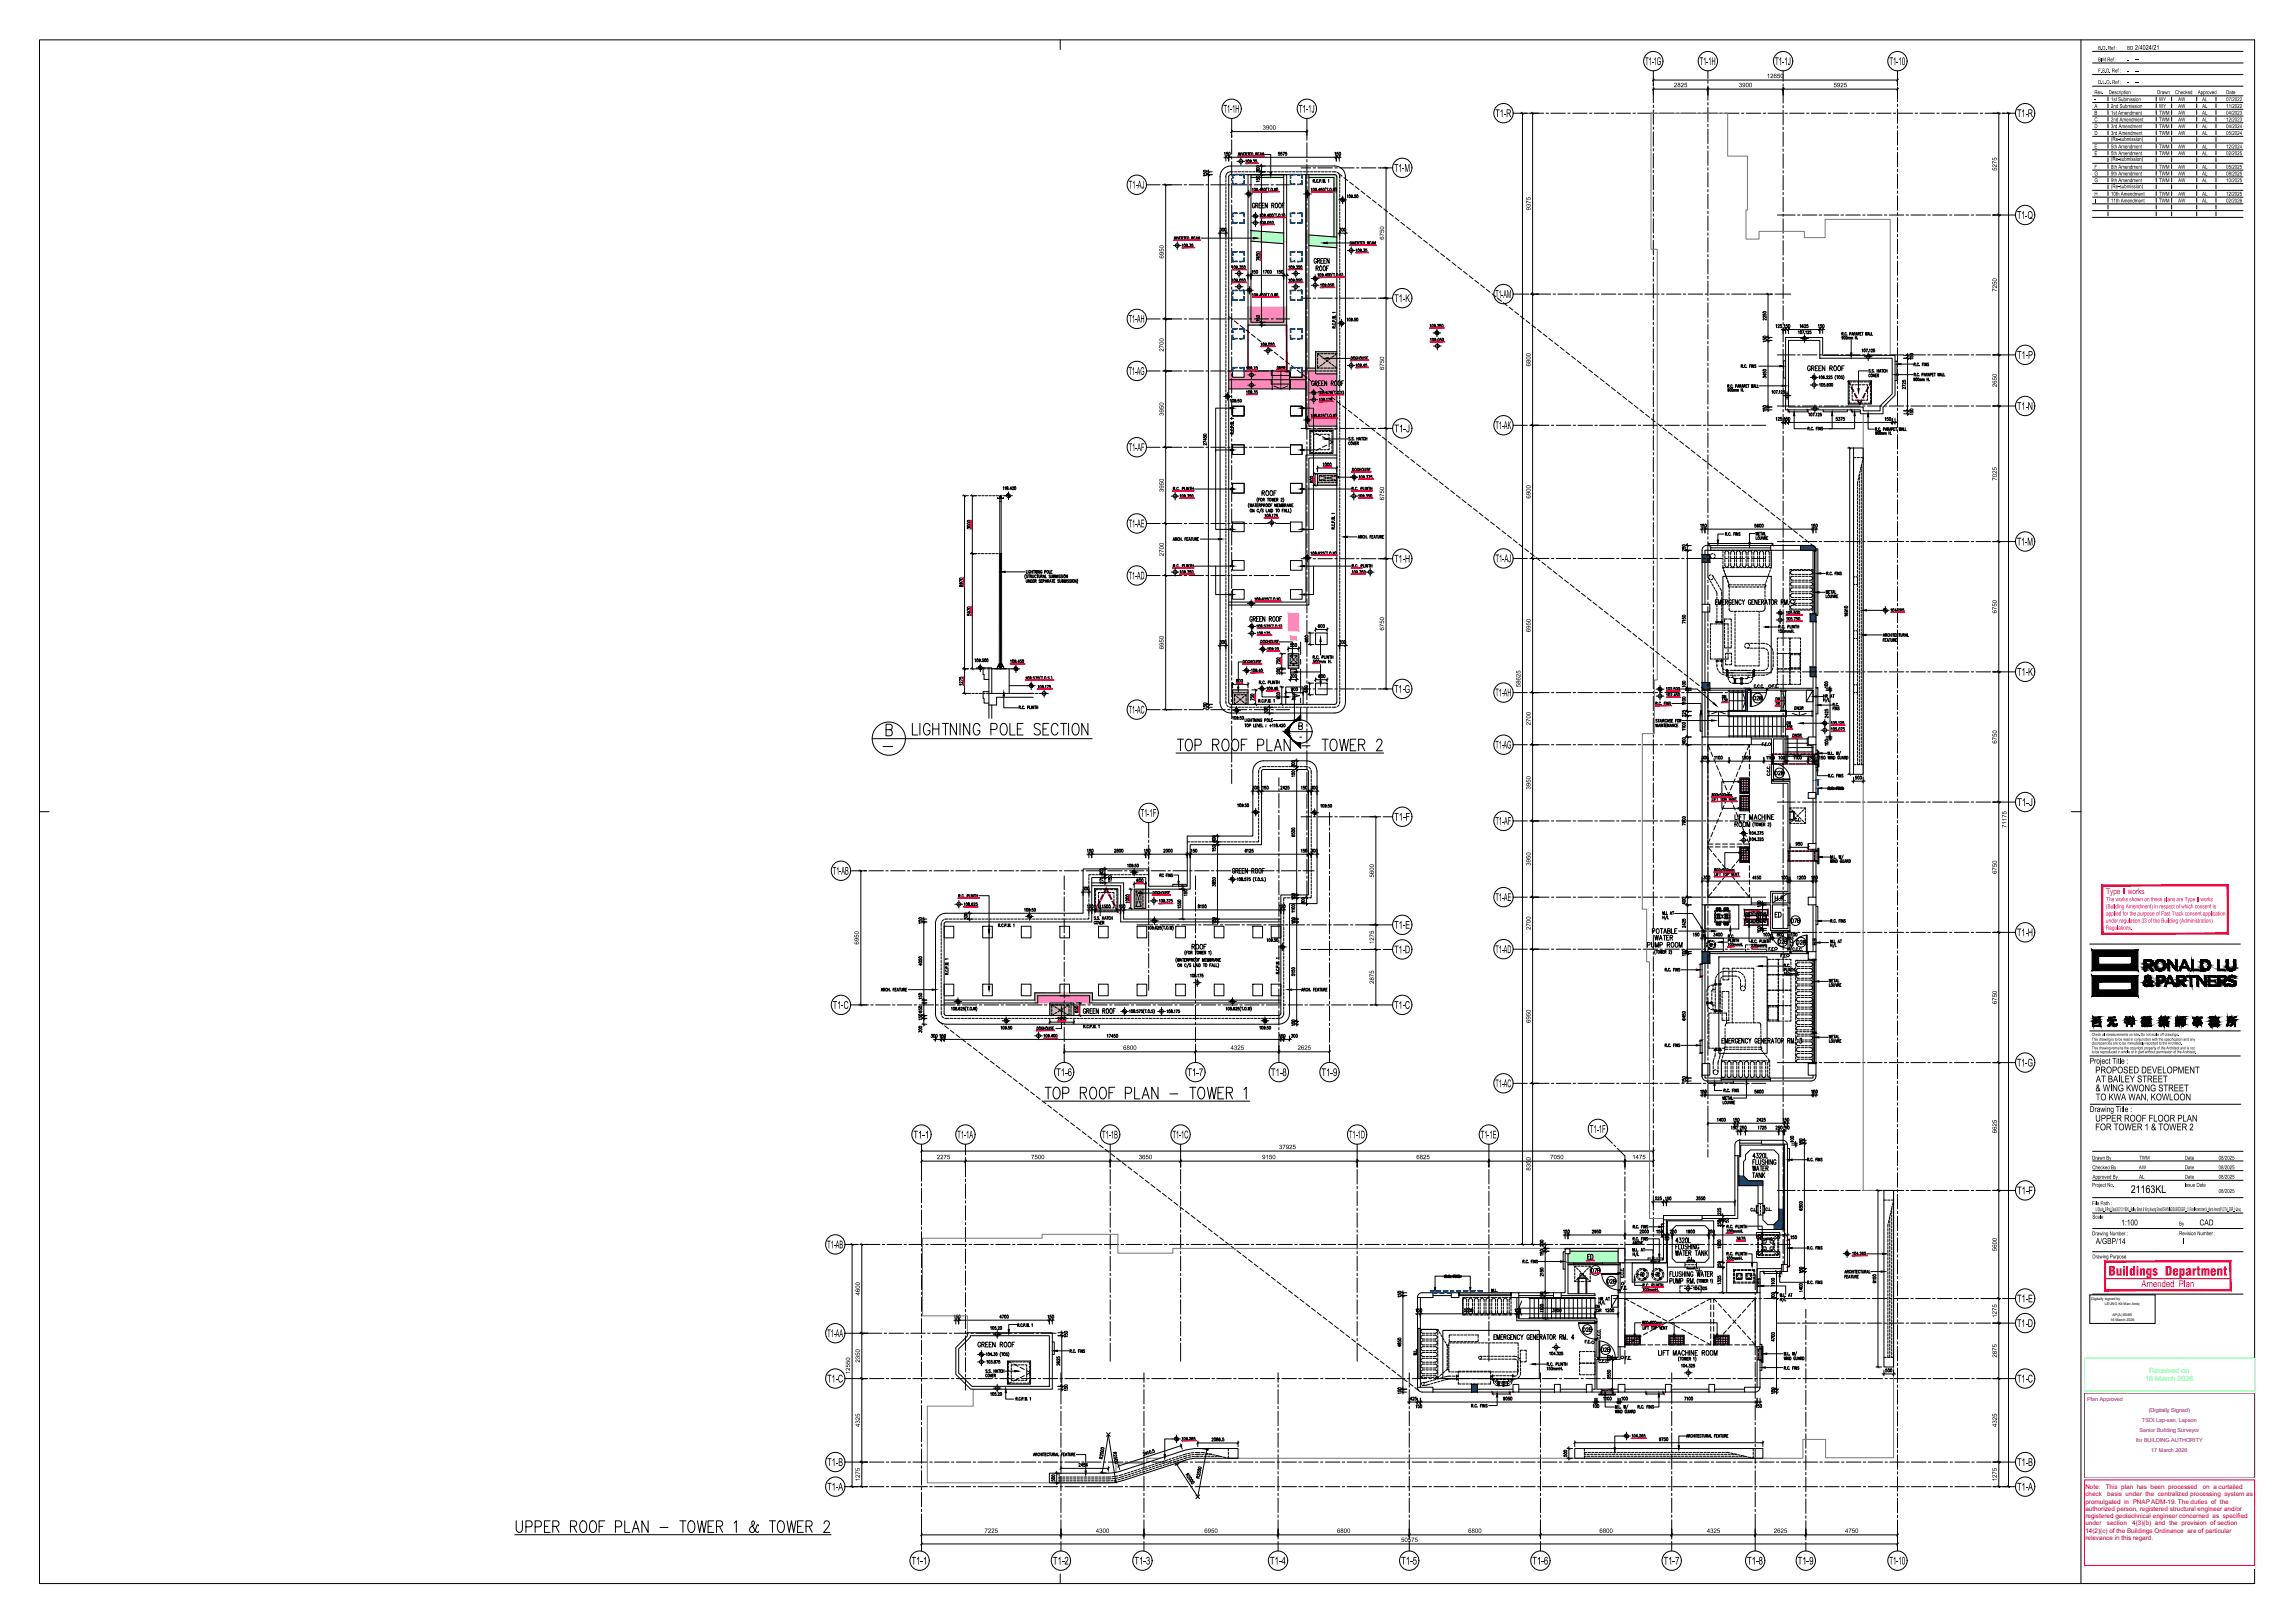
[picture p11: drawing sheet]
<svg xmlns="http://www.w3.org/2000/svg" width="1189mm" height="841mm" viewBox="0 0 1189 841" stroke-linecap="round" stroke-linejoin="round" font-family="sans-serif">
<defs><g id="words">
<text font-size="11.9" x="266" y="797">%%UUPPER ROOF PLAN - TOWER 1 &amp; TOWER 2</text>
<text font-size="11.5" x="540" y="572">%%UTOP ROOF PLAN - TOWER 1</text>
<text font-size="10.1" x="472" y="382">LIGHTNING POLE SECTION</text>
<text font-size="6.6" fill="#ff003f" x="1093" y="661">Buildings Department</text>
<g font-size="5.7">
<text x="681" y="141">ROOF</text>
<text x="936" y="193">GREEN ROOF</text>
<text x="653" y="258">ROOF</text>
<text x="898" y="430">ROOM</text>
<text x="919" y="477">ED</text>
<text x="855" y="485">POTABLE</text>
<text x="857" y="488">WATER</text>
<text x="617" y="493">ROOF</text>
<text x="853" y="492">PUMP ROOM</text>
<text x="907" y="611">TANK</text>
<text x="506" y="699">GREEN ROOF</text>
</g>
<text font-size="5.7" fill="#dd0037" x="822" y="654">ED</text>
<g font-size="5.6">
<text x="853" y="34">T1-1G</text>
<text x="881" y="34">T1-1H</text>
<text x="920" y="34">T1-1J</text>
<text x="979" y="34">T1-10</text>
<text x="634" y="58">T1-1H</text>
<text x="673" y="58">T1-1J</text>
<text x="775" y="61">T1-R</text>
<text x="1045" y="61">T1-R</text>
<text x="723" y="89">T1-M</text>
<text x="585" y="98">T1-AJ</text>
<text x="1045" y="113">T1-Q</text>
<text x="775" y="154">T1-AM</text>
<text x="723" y="157">T1-K</text>
<text x="585" y="167">T1-AH</text>
<text x="1045" y="186">T1-P</text>
<text x="585" y="194">T1-AG</text>
<text x="1045" y="212">T1-N</text>
<text x="723" y="224">T1-J</text>
<text x="775" y="222">T1-AK</text>
<text x="585" y="234">T1-AF</text>
<text x="585" y="273">T1-AE</text>
<text x="1045" y="283">T1-M</text>
<text x="723" y="292">T1-H</text>
<text x="775" y="291">T1-AJ</text>
<text x="585" y="300">T1-AD</text>
<text x="1045" y="350">T1-K</text>
<text x="723" y="359">T1-G</text>
<text x="775" y="361">T1-AH</text>
<text x="585" y="370">T1-AC</text>
<text x="775" y="388">T1-AG</text>
<text x="1045" y="418">T1-J</text>
<text x="591" y="423">T1-1F</text>
<text x="723" y="425">T1-F</text>
<text x="775" y="427">T1-AF</text>
<text x="432" y="453">T1-AB</text>
<text x="775" y="467">T1-AE</text>
<text x="723" y="481">T1-E</text>
<text x="1045" y="485">T1-H</text>
<text x="723" y="494">T1-D</text>
<text x="775" y="494">T1-AD</text>
<text x="432" y="523">T1-C</text>
<text x="723" y="523">T1-C</text>
<text x="547" y="558">T1-6</text>
<text x="615" y="558">T1-7</text>
<text x="659" y="558">T1-8</text>
<text x="685" y="558">T1-9</text>
<text x="1045" y="553">T1-G</text>
<text x="775" y="563">T1-AC</text>
<text x="824" y="587">T1-1F</text>
<text x="473" y="590">T1-1</text>
<text x="496" y="590">T1-1A</text>
<text x="571" y="590">T1-1B</text>
<text x="608" y="590">T1-1C</text>
<text x="699" y="590">T1-1D</text>
<text x="767" y="590">T1-1E</text>
<text x="1045" y="619">T1-F</text>
<text x="1104" y="618">21163KL</text>
<text x="429" y="647">T1-AB</text>
<text x="1045" y="675">T1-E</text>
<text x="1045" y="688">T1-D</text>
<text x="429" y="693">T1-AA</text>
<text x="429" y="716">T1-C</text>
<text x="1045" y="716">T1-C</text>
<text x="429" y="760">T1-B</text>
<text x="1045" y="760">T1-B</text>
<text x="429" y="772">T1-A</text>
<text x="1045" y="772">T1-A</text>
<text x="472" y="811">T1-1</text>
<text x="546" y="811">T1-2</text>
<text x="588" y="811">T1-3</text>
<text x="658" y="811">T1-4</text>
<text x="726" y="811">T1-5</text>
<text x="794" y="811">T1-6</text>
<text x="862" y="811">T1-7</text>
<text x="905" y="811">T1-8</text>
<text x="932" y="811">T1-9</text>
<text x="979" y="811">T1-10</text>
</g>
<g font-size="5.3">
<text x="908" y="364">D2B</text>
<text x="919" y="403">D2B</text>
<text x="927" y="479">D7B</text>
<text x="829" y="702">D2B</text>
</g>
<g font-size="4.9" fill="#dd0037">
<text x="925" y="377">DN</text>
<text x="824" y="660">D7B</text>
</g>
<g font-size="4.9">
<text x="921" y="490">D2B</text>
<text x="930" y="490">D2B</text>
<text x="1086" y="556">PROPOSED DEVELOPMENT</text>
<text x="1086" y="561">AT BAILEY STREET</text>
<text x="1086" y="566">&amp; WING KWONG STREET</text>
<text x="1086" y="570">TO KWA WAN, KOWLOON</text>
<text x="1086" y="581">UPPER ROOF FLOOR PLAN</text>
<text x="1086" y="586">FOR TOWER 1 &amp; TOWER 2</text>
<text x="832" y="666">D2B</text>
<text x="826" y="679">DN</text>
<text x="820" y="691">D2B</text>
</g>
<text font-size="4.9" fill="#ff003f" x="1110" y="667">Amended Plan</text>
<g font-size="4.4" fill="#dd0037">
<text x="892" y="363">DN</text>
<text x="919" y="364">DN</text>
<text x="919" y="367">2R</text>
<text x="928" y="383">DN5R</text>
</g>
<text font-size="4.4" x="826" y="681">22R</text>
<text font-size="4.2" fill="#ff003f" x="1091" y="463">Type II works</text>
<g font-size="4.2">
<text x="1083" y="551">Project Title :</text>
<text x="1083" y="576">Drawing Title :</text>
<text x="1099" y="635">1:100</text>
<text x="1140" y="635">CAD</text>
<text x="1086" y="645">A/GBP/14</text>
<text x="1131" y="645">I</text>
</g>
<g font-size="3.7" fill="#0ff">
<text x="1114" y="711">Received on</text>
<text x="1112" y="715">16 March 2026</text>
</g>
<g font-size="3.5">
<text x="1106" y="26">2/4024/21</text>
<text x="1106" y="32">--</text>
<text x="1106" y="38">--</text>
<text x="1106" y="44">--</text>
</g>
<g font-size="3.3" fill="#f00">
<text x="1081" y="772">Note:</text>
<text x="1091" y="772">This plan has been processed</text>
<text x="1142" y="772">on a curtailed</text>
<text x="1081" y="775">check</text>
<text x="1081" y="779">promulgated in PNAP ADM-19. The duties of the</text>
<text x="1092" y="775">basis under the centralized processing system as</text>
<text x="1081" y="783">authorized person, registered structural engineer and/or</text>
<text x="1081" y="787">registered geotechnical engineer concerned as specified</text>
<text x="1081" y="790">under</text>
<text x="1092" y="790">section</text>
<text x="1105" y="790">4(3)(b) and the provision of section</text>
<text x="1081" y="794">14(2)(c) of the Buildings Ordinance are of particular</text>
<text x="1081" y="798">relevance in this regard.</text>
</g>
<g font-size="3.1">
<text x="916" y="40">12650</text>
<text x="868" y="45">2825</text>
<text x="901" y="45">3900</text>
<text x="950" y="45">5925</text>
<text x="654" y="67">3900</text>
<text x="1035" y="89" transform="rotate(-90 1035 89)">5275</text>
<text x="793" y="109" transform="rotate(-90 793 109)">9375</text>
<text x="717" y="124" transform="rotate(-90 717 124)">6750</text>
<text x="603" y="134" transform="rotate(-90 603 134)">6950</text>
<text x="1035" y="151" transform="rotate(-90 1035 151)">7250</text>
<text x="603" y="182" transform="rotate(-90 603 182)">2700</text>
<text x="717" y="192" transform="rotate(-90 717 192)">6750</text>
<text x="793" y="190" transform="rotate(-90 793 190)">6800</text>
<text x="1035" y="201" transform="rotate(-90 1035 201)">2650</text>
<text x="603" y="215" transform="rotate(-90 603 215)">3950</text>
<text x="1035" y="249" transform="rotate(-90 1035 249)">7025</text>
<text x="603" y="255" transform="rotate(-90 603 255)">3950</text>
<text x="717" y="259" transform="rotate(-90 717 259)">6750</text>
<text x="793" y="258" transform="rotate(-90 793 258)">6900</text>
<text x="603" y="288" transform="rotate(-90 603 288)">2700</text>
<text x="1035" y="318" transform="rotate(-90 1035 318)">6750</text>
<text x="717" y="327" transform="rotate(-90 717 327)">6750</text>
<text x="793" y="328" transform="rotate(-90 793 328)">6950</text>
<text x="603" y="336" transform="rotate(-90 603 336)">6950</text>
<text x="788" y="356" transform="rotate(-90 788 356)">58625</text>
<text x="793" y="376" transform="rotate(-90 793 376)">2700</text>
<text x="1035" y="385" transform="rotate(-90 1035 385)">6750</text>
<text x="793" y="409" transform="rotate(-90 793 409)">3950</text>
<text x="1040" y="429" transform="rotate(-90 1040 429)">71175</text>
<text x="793" y="449" transform="rotate(-90 793 449)">3950</text>
<text x="712" y="455" transform="rotate(-90 712 455)">5600</text>
<text x="1035" y="453" transform="rotate(-90 1035 453)">6750</text>
<text x="793" y="482" transform="rotate(-90 793 482)">2700</text>
<text x="445" y="489" transform="rotate(-90 445 489)">6950</text>
<text x="712" y="489" transform="rotate(-90 712 489)">1275</text>
<text x="712" y="510" transform="rotate(-90 712 510)">2875</text>
<text x="1035" y="520" transform="rotate(-90 1035 520)">6750</text>
<text x="793" y="530" transform="rotate(-90 793 530)">6950</text>
<text x="582" y="544">6800</text>
<text x="638" y="544">4325</text>
<text x="672" y="544">2625</text>
<text x="1035" y="587" transform="rotate(-90 1035 587)">6625</text>
<text x="663" y="595">37925</text>
<text x="485" y="601">2275</text>
<text x="534" y="601">7500</text>
<text x="590" y="601">3650</text>
<text x="654" y="601">9150</text>
<text x="734" y="601">6825</text>
<text x="803" y="601">7050</text>
<text x="846" y="601">1475</text>
<text x="793" y="607" transform="rotate(-90 793 607)">8350</text>
<text x="1035" y="648" transform="rotate(-90 1035 648)">5600</text>
<text x="446" y="671" transform="rotate(-90 446 671)">4600</text>
<text x="1035" y="683" transform="rotate(-90 1035 683)">1275</text>
<text x="446" y="706" transform="rotate(-90 446 706)">2350</text>
<text x="1035" y="703" transform="rotate(-90 1035 703)">2875</text>
<text x="441" y="712" transform="rotate(-90 441 712)">12550</text>
<text x="446" y="739" transform="rotate(-90 446 739)">4325</text>
<text x="1035" y="739" transform="rotate(-90 1035 739)">4325</text>
<text x="446" y="768" transform="rotate(-90 446 768)">1275</text>
<text x="1035" y="768" transform="rotate(-90 1035 768)">1275</text>
<text x="510" y="794">7225</text>
<text x="568" y="794">4300</text>
<text x="624" y="794">6950</text>
<text x="693" y="794">6800</text>
<text x="761" y="794">6800</text>
<text x="829" y="794">6800</text>
<text x="885" y="794">4325</text>
<text x="919" y="794">2625</text>
<text x="956" y="794">4750</text>
<text x="726" y="799">50575</text>
</g>
<g font-size="3.1" fill="#ff003f">
<text x="1091" y="467">The works shown on these plans are Type II works</text>
<text x="1091" y="471">(Building Amendment) in respect of which consent is</text>
<text x="1091" y="478">under regulation 33 of the Building (Administration)</text>
<text x="1091" y="474">applied for the purpose of Fast Track consent application</text>
<text x="1091" y="482">Regulations.</text>
</g>
<g font-size="2.8">
<text x="1087" y="26">B.D. Ref :</text>
<text x="1102" y="26">BD</text>
<text x="1087" y="32">BIM Ref :</text>
<text x="1102" y="32">-</text>
<text x="1087" y="38">F.S.D. Ref :</text>
<text x="1102" y="38">-</text>
<text x="1087" y="44">D.L.O. Ref :</text>
<text x="1102" y="44">-</text>
<text x="1085" y="52">-</text>
<text x="1085" y="49">Rev.</text>
<text x="1093" y="49">Description</text>
<text x="1094" y="52">1st Submission</text>
<text x="1118" y="49">Drawn</text>
<text x="1119" y="52">WY</text>
<text x="1127" y="49">Checked</text>
<text x="1129" y="52">AW</text>
<text x="1139" y="49">Approved</text>
<text x="1141" y="52">AL</text>
<text x="1154" y="52">07/2022</text>
<text x="1154" y="49">Date</text>
<text x="1085" y="56">A</text>
<text x="1085" y="59">B</text>
<text x="1094" y="56">2nd Submission</text>
<text x="1094" y="59">1st Amendment</text>
<text x="1119" y="56">WY</text>
<text x="1119" y="59">TWM</text>
<text x="1129" y="56">AW</text>
<text x="1129" y="59">AW</text>
<text x="1141" y="56">AL</text>
<text x="1141" y="59">AL</text>
<text x="1154" y="56">11/2022</text>
<text x="1154" y="59">04/2023</text>
<text x="1085" y="63">C</text>
<text x="1094" y="63">2nd Amendment</text>
<text x="1119" y="63">TWM</text>
<text x="1129" y="63">AW</text>
<text x="1141" y="63">AL</text>
<text x="1154" y="63">12/2023</text>
<text x="1085" y="66">D</text>
<text x="1085" y="70">D</text>
<text x="1094" y="66">3rd Amendment</text>
<text x="1094" y="70">3rd Amendment</text>
<text x="1119" y="66">TWM</text>
<text x="1119" y="70">TWM</text>
<text x="1129" y="66">AW</text>
<text x="1129" y="70">AW</text>
<text x="1141" y="66">AL</text>
<text x="1141" y="70">AL</text>
<text x="1154" y="66">04/2024</text>
<text x="1154" y="70">05/2024</text>
<text x="1085" y="77">E</text>
<text x="1094" y="73">(Re-submission)</text>
<text x="1094" y="77">5th Amendment</text>
<text x="1119" y="77">TWM</text>
<text x="1129" y="77">AW</text>
<text x="1141" y="77">AL</text>
<text x="1154" y="77">12/2024</text>
<text x="1085" y="80">E</text>
<text x="1094" y="80">5th Amendment</text>
<text x="1094" y="83">(Re-submission)</text>
<text x="1119" y="80">TWM</text>
<text x="1129" y="80">AW</text>
<text x="1141" y="80">AL</text>
<text x="1154" y="80">02/2025</text>
<text x="1085" y="87">F</text>
<text x="1094" y="87">8th Amendment</text>
<text x="1119" y="87">TWM</text>
<text x="1129" y="87">AW</text>
<text x="1141" y="87">AL</text>
<text x="1154" y="87">05/2025</text>
<text x="1085" y="91">G</text>
<text x="1085" y="94">G</text>
<text x="1094" y="91">9th Amendment</text>
<text x="1094" y="94">9th Amendment</text>
<text x="1119" y="91">TWM</text>
<text x="1119" y="94">TWM</text>
<text x="1129" y="91">AW</text>
<text x="1129" y="94">AW</text>
<text x="1141" y="91">AL</text>
<text x="1141" y="94">AL</text>
<text x="1154" y="91">08/2025</text>
<text x="1154" y="94">10/2025</text>
<text x="1085" y="101">H</text>
<text x="1094" y="98">(Re-submission)</text>
<text x="1094" y="101">10th Amendment</text>
<text x="1119" y="101">TWM</text>
<text x="1129" y="101">AW</text>
<text x="1141" y="101">AL</text>
<text x="1154" y="101">12/2025</text>
<text x="1085" y="105">I</text>
<text x="1094" y="105">11th Amendment</text>
<text x="1119" y="105">TWM</text>
<text x="1129" y="105">AW</text>
<text x="1141" y="105">AL</text>
<text x="1154" y="105">02/2026</text>
<text x="1084" y="601">Drawn By</text>
<text x="1084" y="606">Checked By</text>
<text x="1108" y="606">AW</text>
<text x="1109" y="601">TWM</text>
<text x="1132" y="601">Date</text>
<text x="1132" y="606">Date</text>
<text x="1150" y="606">08/2025</text>
<text x="1150" y="601">08/2025</text>
<text x="1084" y="611">Approved By</text>
<text x="1109" y="611">AL</text>
<text x="1132" y="611">Date</text>
<text x="1150" y="611">08/2025</text>
<text x="1084" y="615">Project No.</text>
<text x="1132" y="615">Issue Date</text>
<text x="1150" y="618">08/2025</text>
<text x="1084" y="625">File Path :</text>
<text x="1086" y="628">U:\Studio_B\Proj_Data\2021\21163KL_Bailey Street &amp; Wing Kwong Street\DRAWING\SUB\BD\GBP_13 (Final Amendment)\_Hand Amend\PLOT\A_GBP_14.dwg</text>
<text x="1084" y="631">Scale</text>
<text x="1129" y="635">By</text>
<text x="1084" y="640">Drawing Number :</text>
<text x="1129" y="640">Revision Number :</text>
<text x="1084" y="652">Drawing Purpose</text>
</g>
<g font-size="2.8" fill="#800080">
<text x="1082" y="726">Plan Approved</text>
<text x="1114" y="731">(Digitally Signed)</text>
<text x="1110" y="737">TSOI Lap-san, Lapson</text>
<text x="1109" y="742">Senior Building Surveyor</text>
<text x="1107" y="747">for BUILDING AUTHORITY</text>
<text x="1115" y="753">17 March 2026</text>
</g>
<text font-size="2.6" x="673" y="383">-</text>
<g font-size="2.1">
<text x="1084" y="537">Check all measurements on site. Do not scale off drawings.</text>
<text x="1084" y="539">This drawing is to be read in conjunction with the specification and any</text>
<text x="1084" y="541">discrepancies are to be immediately reported to the Architect.</text>
<text x="1084" y="544">This drawing remains the copyright property of the Architect and is not</text>
<text x="1084" y="546">to be reproduced in whole or in part without permission of the Architect.</text>
</g>
<g font-size="1.9">
<text x="1084" y="673">Digitally signed by</text>
<text x="1091" y="676">LEUNG Kit Man Andy</text>
<text x="1095" y="682">AP(A) 80/85</text>
<text x="1094" y="685">16 March 2026</text>
</g>
</g></defs>
<g fill="#dd0037" stroke="#dd0037" stroke-width=".52">
<path d="M647 168v24zM647 168v24z"/>
<path d="M667 168v24zM667 168v24z"/>
<path d="M568 470l-1 2 1 1zM568 470l1 1-1 2z"/>
<path d="M570 467l-1 2zM570 467l-1 2z"/>
<path d="M571 464l-1 2h1zM571 464h1l-1 2z"/>
<path d="M573 460l-1 2v1zM573 460l1 1-2 2z"/>
<path d="M573 461l2 1-1-2zM573 461l2 1-1 1z"/>
<path d="M575 464l1 2-1-2zM575 464l1 2z"/>
<path d="M576 467l2 2-1-2zM576 467l2 2h-1z"/>
<path d="M578 471l2 1-2-2zM578 471l2 1-1 1z"/>
<path d="M958 197l1 2zM958 197l1 2z"/>
<path d="M959 201l2 2zM959 201l2 2z"/>
<path d="M961 204l1 2zM961 204l1 2z"/>
<path d="M963 207l1 2zM963 207l1 2z"/>
<path d="M965 207l-1 2zM965 207l-1 2z"/>
<path d="M966 204v2zM966 204v2z"/>
<path d="M968 201l-1 2zM968 201l-1 2z"/>
<path d="M970 197l-1 3zM970 197l-1 3z"/>
<path d="M904 471h12zM904 472l12-1zM916 471v4zM916 472v3zM904 475h12zM904 475l12-1zM904 471v4zM904 471v3z"/>
<path d="M904 479v1l12-1zM904 480h12zM916 477v3zM916 477v-1v4zM904 477l12-1zM904 476h12zM904 476v3zM904 476v4z"/>
<path d="M947 408h8zM947 408h8z"/>
<path d="M947 409h8zM947 409h8z"/>
<path d="M748 662h9zM748 662h9z"/>
<path d="M748 661h9zM748 661h9z"/>
<path d="M881 500h1v-1zM881 499h1l-1 1z"/>
<path d="M881 506h1zM881 506h1h-1z"/>
<path d="M881 539h1zM881 539h1h-1z"/>
<path d="M881 546h1v-1zM881 545h1l-1 1z"/>
<path d="M959 212v1h1zM959 212h1v1z"/>
<path d="M927 212v1zM927 212v1z"/>
<path d="M937 212v1zM937 212v1z"/>
<path d="M885 282v1h1zM885 282h1v1z"/>
<path d="M918 282l1 1v-1zM918 282l1 1h-1z"/>
<path d="M918 391h1zM918 391h1z"/>
<path d="M920 391h1zM920 391h1z"/>
<path d="M921 391h2zM921 391h2z"/>
<path d="M923 391h2zM923 391h2z"/>
<path d="M925 391h1zM925 391h1z"/>
<path d="M927 391h1zM927 391h1z"/>
<path d="M929 391h1zM929 391h1z"/>
<path d="M931 391h1zM931 391h1z"/>
<path d="M933 391h1zM933 391h1z"/>
<path d="M935 391h1zM935 391h1z"/>
<path d="M936 391h2zM936 391h2z"/>
<path d="M938 391h2zM938 391h2z"/>
<path d="M940 391h1zM940 391h1z"/>
<path d="M940 396h1zM940 396h1z"/>
<path d="M938 396h2zM938 396h2z"/>
<path d="M936 396h2zM936 396h2z"/>
<path d="M935 396h1zM935 396h1z"/>
<path d="M933 396h1zM933 396h1z"/>
<path d="M931 396h1zM931 396h1z"/>
<path d="M929 396h1zM929 396h1z"/>
<path d="M927 396h1zM927 396h1z"/>
<path d="M925 396h1zM925 396h1z"/>
<path d="M923 396h2zM923 396h2z"/>
<path d="M921 396h2zM921 396h2z"/>
<path d="M920 396h1zM920 396h1z"/>
<path d="M918 396h1zM918 396h1z"/>
<path d="M919 391v1zM919 391v1z"/>
<path d="M919 393v1zM919 393v1z"/>
<path d="M919 395v1zM919 395v1z"/>
<path d="M940 395v1zM940 395v1z"/>
<path d="M940 393v1zM940 393v1z"/>
<path d="M940 391v1zM940 391v1z"/>
<path d="M940 441v1zM940 441v1z"/>
<path d="M940 443v1zM940 443v1z"/>
<path d="M940 445v1zM940 445v1z"/>
<path d="M927 441h1zM927 441h1z"/>
<path d="M929 441h1zM929 441h1z"/>
<path d="M930 441h2zM930 441h2z"/>
<path d="M932 441h2zM932 441h2z"/>
<path d="M934 441h1zM934 441h1z"/>
<path d="M936 441h1zM936 441h1z"/>
<path d="M938 441h1zM938 441h1z"/>
<path d="M940 441h1zM940 441h1z"/>
<path d="M940 446h1zM940 446h1z"/>
<path d="M938 446h1zM938 446h1z"/>
<path d="M936 446h1zM936 446h1z"/>
<path d="M934 446h1zM934 446h1z"/>
<path d="M932 446h2zM932 446h2z"/>
<path d="M930 446h2zM930 446h2z"/>
<path d="M929 446h1zM929 446h1z"/>
<path d="M927 446h1zM927 446h1z"/>
<path d="M927 441v1zM927 441v1z"/>
<path d="M927 443v1zM927 443v1z"/>
<path d="M927 445v1zM927 445v1z"/>
<path d="M861 635h1v-1zM861 634h1l-1 1z"/>
<path d="M861 641h1zM861 641h1z"/>
<path d="M914 659v1zM914 659v1z"/>
<path d="M923 659v1zM923 659v1z"/>
<path d="M926 656v1l1-1zM926 657l1-1v1z"/>
<path d="M926 642v1l1-1zM926 643l1-1v1z"/>
<path d="M853 721v1zM853 721v1z"/>
<path d="M862 721v1zM862 721v1z"/>
<path d="M773 721v1h1zM773 721h1v1z"/>
<path d="M782 721v1h1zM782 721h1v1z"/>
<path d="M845 745h8zM845 745h8z"/>
<path d="M960 651h8zM960 651h8z"/>
<path d="M900 643h5zM900 643h5z"/>
<path d="M858 366h8zM858 366h8z"/>
<path d="M980 317h7zM980 317h7z"/>
<path d="M612 746h8zM612 747l8-1z"/>
<path d="M926 319h8zM926 319h8z"/>
<path d="M926 322h8zM926 322h8z"/>
<path d="M537 534h9zM537 534h9z"/>
<path d="M541 538h7zM541 538h7z"/>
<path d="M496 465h12zM496 465h12z"/>
<path d="M499 470h8zM499 470h8z"/>
<path d="M589 457h3zM589 458l3-1z"/>
<path d="M585 464l1 4zM585 464l1 4z"/>
<path d="M559 521v4zM559 521v4z"/>
<path d="M548 529h4zM548 529h4z"/>
<path d="M597 464h9zM597 464h9z"/>
<path d="M601 468h7zM601 468h7z"/>
<path d="M641 354h3zM641 354h3z"/>
<path d="M650 360v3zM650 360v3z"/>
<path d="M644 344h10zM644 344h10z"/>
<path d="M664 341v3zM664 341v3z"/>
<path d="M648 348h7zM648 349l7-1z"/>
<path d="M652 326h12zM652 326h12z"/>
<path d="M652 329h7zM652 329h7z"/>
<path d="M680 344h4zM680 344h4z"/>
<path d="M656 358h7zM656 358h7z"/>
<path d="M653 334h10zM653 334h10z"/>
<path d="M657 337h6zM657 338l6-1z"/>
<path d="M650 311h14zM650 312l14-1z"/>
<path d="M700 244h11zM700 245l11-1z"/>
<path d="M704 248h8zM704 248h8z"/>
<path d="M686 242h4zM686 242h4z"/>
<path d="M655 268h7zM655 268h7z"/>
<path d="M608 254h11zM608 254h11z"/>
<path d="M611 258h8zM611 258h8z"/>
<path d="M608 294h11zM608 294h11z"/>
<path d="M611 297h8zM611 298l8-1z"/>
<path d="M662 192h4zM662 192h4z"/>
<path d="M680 288h13zM680 288h13z"/>
<path d="M679 216h14zM679 217l14-1z"/>
<path d="M684 204h12zM684 205l12-1z"/>
<path d="M684 208h7zM684 208h7z"/>
<path d="M703 190h6zM703 191l6-1z"/>
<path d="M700 187h9zM700 187h9z"/>
<path d="M683 144h14zM683 144h14z"/>
<path d="M684 149h8zM684 149h8z"/>
<path d="M680 99h11zM680 100l11-1z"/>
<path d="M653 113h13zM653 113h13z"/>
<path d="M653 116h7zM653 116h7z"/>
<path d="M649 99h14zM649 99h14z"/>
<path d="M703 131h6zM703 131h6z"/>
<path d="M613 128h6zM613 128h6z"/>
<path d="M699 127h14zM699 127h14z"/>
<path d="M608 124h14zM608 125l14-1z"/>
<path d="M653 130v5zM653 130v5z"/>
<path d="M649 154h14zM649 154h14z"/>
<path d="M700 254h11zM700 254h11z"/>
<path d="M704 258h8zM704 258h8z"/>
<path d="M681 247v3zM681 247v3z"/>
<path d="M700 294h6zM700 294h6z"/>
<path d="M700 298l8-1zM700 297h8z"/>
<path d="M538 357h7zM538 357h7z"/>
<path d="M532 352h14zM532 353l14-1z"/>
<path d="M524 344h7zM524 344h7z"/>
<path d="M499 351v4zM499 351v4z"/>
<path d="M499 299v5zM499 299v5z"/>
<path d="M503 314v5zM503 314v5z"/>
<path d="M503 270v4zM503 270v4z"/>
<path d="M864 358h7zM864 358h7z"/>
<path d="M864 361h7zM864 361h7z"/>
<path d="M949 376h7zM949 376h7z"/>
<path d="M949 379h7zM949 379h7z"/>
<path d="M851 667h11zM851 667h11z"/>
<path d="M851 669h9zM851 670l9-1z"/>
<path d="M895 639h3zM895 639h3z"/>
<path d="M895 653h3zM895 653h3z"/>
<path d="M895 490h4zM895 491l4-1z"/>
<path d="M907 491h4zM907 491h4z"/>
<path d="M887 415h13zM887 415h13z"/>
<path d="M887 413h11zM887 413h11z"/>
<path d="M888 454h14zM888 454h14z"/>
<path d="M888 452h11zM888 452h11z"/>
<path d="M851 686h11zM851 687l11-1z"/>
<path d="M741 177h8zM741 177h8z"/>
<path d="M741 170h7zM741 170h7z"/>
<path d="M641 81h14zM641 81h14z"/>
<path d="M646 85h6zM646 85h6z"/>
<path d="M646 192h6zM646 192h6z"/>
<path d="M646 204h6zM646 205l6-1z"/>
<path d="M668 146h7zM668 146h7z"/>
<path d="M668 140h7zM668 140h7z"/>
<path d="M638 146h8zM638 146h8z"/>
<path d="M639 140h7zM639 140h7z"/>
<path d="M653 179h8zM653 180l8-1z"/>
</g>
<g fill="#dfff7f" stroke="#dfff7f" stroke-width=".52">
<path d="M691 92h2v31z"/>
<path d="M678 122l15 1h-15z"/>
<path d="M678 123h15v4z"/>
<path d="M648 119l17 2h-17z"/>
<path d="M648 121h17v4z"/>
<path d="M678 91h14zM678 91h14z"/>
<path d="M678 91h14zM678 91h14z"/>
<path d="M678 91h14zM678 91h14z"/>
<path d="M678 91h15zM678 91h15z"/>
<path d="M678 91h15zM678 91h15z"/>
<path d="M678 91h15zM678 91h15z"/>
<path d="M678 91h15zM678 91h15z"/>
<path d="M678 91l15 1zM678 91l15 1z"/>
<path d="M678 92h15zM678 92h15h-15z"/>
<path d="M691 92v31h2zM691 123h2z"/>
<path d="M648 91l17 1v-1zM648 91l17 1h-17z"/>
<path d="M678 123v4h15zM678 127h15v1z"/>
<path d="M648 121v4h17zM648 125h17v1z"/>
<path d="M926 390l14 2v-2zM926 390l14 2h-14z"/>
<path d="M923 358l2 11v-11zM923 358l2 11h-2z"/>
<path d="M814 648l25 2v-2zM814 648l25 2h-25z"/>
<path d="M813 650l26 4v-4zM813 650l26 4h-26z"/>
</g>
<path d="M970 197h.1M964 209h.1M919 396h.1M940 391h.1M927 446h.1M940 446h.1M573 460l1 1M580 472l-1 1" fill="none" stroke="#dd0037" stroke-width=".52"/>
<g fill="#df7fff" stroke="#df7fff" stroke-width=".52">
<path d="M818 662h4z"/>
<path d="M818 663h4z"/>
<path d="M818 662l4 1zM818 662l4 1z"/>
<path d="M822 663v7zM822 663v7z"/>
<path d="M818 663v7zM818 663v7z"/>
<path d="M865 692l8 5v-5zM865 692l8 5h-8z"/>
<path d="M888 692l8 5v-5zM888 692l8 5h-8z"/>
<path d="M842 692l8 5v-5zM842 692l8 5h-8z"/>
<path d="M902 412l5 8v-8zM902 412l5 8h-5z"/>
<path d="M902 403l5 8v-8zM902 403l5 8h-5z"/>
<path d="M902 439l5 8v-8zM902 439l5 8h-5z"/>
<path d="M942 389l1 8v-8zM942 389l1 8h-1z"/>
<path d="M941 390l1 1v-1zM941 390l1 1h-1z"/>
<path d="M941 395l1 1v-1zM941 395l1 1h-1z"/>
<path d="M942 440l1 8v-8zM942 440l1 8h-1z"/>
<path d="M941 441h1zM941 441h1h-1z"/>
<path d="M941 446l1 1v-1zM941 446l1 1h-1z"/>
<path d="M913 698l1 8v-8zM913 698l1 8h-1z"/>
<path d="M912 705h1zM912 705h1h-1z"/>
<path d="M912 699h1zM912 699h1h-1z"/>
<path d="M911 699l1 6v-6zM911 699l1 6h-1z"/>
<path d="M836 721v1v-1zM836 721v1z"/>
<path d="M830 721v1v-1zM830 721v1z"/>
<path d="M829 722l8 1v-1zM829 722l8 1h-8z"/>
<path d="M830 720l6 1v-1zM830 720l6 1h-6z"/>
</g>
<g fill="#007239" stroke="#007239" stroke-width=".52">
<path d="M922 627l2 5v-5zM922 627l2 5h-2z"/>
<path d="M922 632l2 3v-3zM922 632l2 3h-5z"/>
<path d="M919 635l5 2v-2zM919 635l5 2h-5z"/>
<path d="M763 717l3 4v-4zM763 717l3 4h-3z"/>
<path d="M940 318h1zM940 318h1z"/>
<path d="M940 285h1zM940 285h1z"/>
<path d="M940 535h1zM940 535h1h-1z"/>
<path d="M940 497h1zM940 497h1z"/>
<path d="M940 551h1zM940 551h1z"/>
<path d="M783 670v1zM783 670v1z"/>
<path d="M756 670v1zM756 670v1z"/>
<path d="M882 493l4 6v-6zM882 493l4 6h-4z"/>
<path d="M938 318l3 4v-4zM938 318l3 4h-3z"/>
<path d="M938 346l3 5v-5zM938 346l3 5h-3z"/>
<path d="M882 354l4 4v-4zM882 354l4 4h-4z"/>
<path d="M933 283h6zM933 283h6z"/>
<path d="M933 283h7zM933 283h7z"/>
<path d="M933 283h7zM933 283h7z"/>
<path d="M933 283h7zM933 283h7z"/>
<path d="M933 283l8 1zM933 283l8 1z"/>
<path d="M933 284h8zM933 284h8h-8z"/>
<path d="M933 284l8 1v-1zM933 284l8 1h-8z"/>
<path d="M933 285h8zM933 285h8h-8z"/>
<path d="M882 287l4 4v-4zM882 287l4 4h-4z"/>
<path d="M905 357l2 1v-1zM905 357l2 1h-2z"/>
<path d="M905 358l1 11v-11zM905 358l1 11h-1z"/>
<path d="M901 609l5 3-2-3zM901 609l5 3h-5z"/>
<path d="M901 612l13 2v-2zM901 612l13 2h-13z"/>
<path d="M831 654l9 1v-1zM831 654l9 1h-9z"/>
<path d="M813 654l3 1v-1zM813 654l3 1h-3z"/>
</g>
<g fill="#dddd6e" stroke="#dddd6e" stroke-width=".52">
<path d="M927 463l1 5v-5zM927 463l1 5h-1z"/>
<path d="M669 347l3 2v-2zM669 347l3 2h-3z"/>
<path d="M665 159l2 8v-8zM665 159l2 8h-2z"/>
<path d="M647 159l1 8v-8zM647 159l1 8h-1z"/>
<path d="M647 167l20 1v-1zM647 167l20 1h-20z"/>
<path d="M682 182l11 12v-12zM682 182l11 12h-11z"/>
<path d="M677 191l5 1v-1zM677 191l5 1h-5z"/>
<path d="M683 245l10 6v-6zM683 245l10 6h-10z"/>
<path d="M668 339l5 7v-7zM668 339l5 7h-5z"/>
<path d="M639 358l8 7v-7zM639 358l8 7h-8z"/>
<path d="M588 461l6 10v-10zM588 461l6 10h-6z"/>
<path d="M536 514l30 2v-2zM536 514l30 2h-30z"/>
<path d="M565 516l1 4v-4zM565 516l1 4h-1z"/>
<path d="M536 516l2 4v-4zM536 516l2 4h-2z"/>
<path d="M544 520l13 6v-6zM544 520l13 6h-13z"/>
<path d="M881 370l1 9v-9zM881 370l1 9h-1z"/>
<path d="M925 390l1 2v-2zM925 390l1 2h-1z"/>
</g>
<g fill="none" stroke="#000" stroke-width=".52">
<path d="M20 21h1148v800h-1148zM549 21v5M857 37v8M885 37v4M924 37v5M983 37v8M1078 21v800M1084 33h78M1084 39h78M1084 27h78M784 59h8M789 58l1 1"/>
<path d="M789 59v586M792 59h8M794 58l1 1M794 59v586M801 59h2M804 59h7M813 59h1M815 59h8M824 59h1M826 59h8M835 59h1M837 59h8"/>
<path d="M846 59h2M849 59h7M857 45v8M857 55v1M857 57v8M857 46h126M857 41h126M857 41l-1 1M857 46l-1 1M858 59h1M860 59h8M869 59h1"/>
<path d="M871 59h8M880 59h1M882 59h8M885 42v1M885 44v8M885 53v1M885 56v7M886 46l-1 1M891 59h2M894 59h7M903 59h1M905 59h8"/>
<path d="M914 59h1M916 59h8M924 43v2M924 45v8M924 55v1M924 57v8M925 46l-1 1M925 59h1M927 59h8M936 59h2M939 59h7M948 59h1"/>
<path d="M950 59h8M959 59h1M961 59h8M970 59h1M973 59h7M981 59h2M983 45v8M983 54v1M983 56v8M984 59h7M984 46l-1 1M984 41l-1 1"/>
<path d="M993 59h1M995 59h8M1004 59h1M1006 59h8M1015 59h1M1018 59h7M1026 59h2M1029 59h8M1035 58l1 1M1036 59v711M1038 59h7M1040 58l1 1"/>
<path d="M1041 59v711M1084 50h78M1084 53h78M1084 45h78M1084 57h78M1092 50v2M1092 54v2M1092 57v2M1117 50v2M1117 54v2M1117 57v2M1125 50v2"/>
<path d="M1125 54v2M1125 57v2M1138 50v2M1138 54v2M1138 57v2M1148 50v2M1148 54v2M1148 57v2M635 79v1M636 79v1M638 68h39M638 61v10"/>
<path d="M638 72v8M639 68l-1 1M642 79v2M643 79v2l-1-2v2M643 79l1 2v-2M644 80h1M645 79h-1v2h1M645 80h1v-1h-1v2M646 80v1M647 79h.1M647 79v2M648 80h.1"/>
<path d="M648 79v2M649 79v1v1zM651 80v-1v2v-1M652 80h.1M653 79h-1v2h1M663 79l-1 1h1h-1M664 79v1M665 79h1l-1 1M667 79h-1v1h1h-1M677 61v10M677 71v2M677 74v7"/>
<path d="M678 68l-1 1M692 79v1M693 79v1h1h-1M857 66v1M857 68v8M857 77v1M857 80v7M885 64v2M885 67v7M885 76v1M885 78v8M924 66v1"/>
<path d="M924 68v8M924 77v1M924 80v7M983 65v1M983 68v7M983 76v2M983 79v7M1084 60h78M1084 64h78M1084 67h78M1084 71h78M1084 74h78"/>
<path d="M1084 78h78M1092 61v2M1092 64v2M1092 68v2M1092 71v2M1092 75v2M1092 78v2M1117 61v2M1117 64v2M1117 68v2M1117 71v2M1117 75v2"/>
<path d="M1117 78v2M1125 61v2M1125 64v2M1125 68v2M1125 71v2M1125 75v2M1125 78v2M1138 61v2M1138 64v2M1138 68v2M1138 71v2M1138 75v2"/>
<path d="M1138 78v2M1148 61v2M1148 64v2M1148 68v2M1148 71v2M1148 75v2M1148 78v2M594 96h7M602 96h10M604 95l1 1M604 96v272M614 96h1"/>
<path d="M616 96h8M624 90h1M625 96h1M625 91h-1M625 91h3M625 89h3M626 90l1 1M626 89h1M626 88v4M626 91v274M627 96h8M634 88l2-2h2h54a6 6 0 0 1 5 6v272a6 6 0 0 1-5 5h-54a5 5 0 0 1-6-5v-272l1-2z"/>
<path d="M634 81h4M635 80v3M635 92h.1M635 93v1M635 95v1M635 97v1M635 99v1M636 81l-1 1M636 96h1M637 80v3M637 81h56M637 91h55l1 1v272l-1 1h-54l-1-1z"/>
<path d="M637 81l-1 1M638 81v1M638 84v7M638 92v2M638 95v7M639 96h7M639 89a2.8 2.8 0 0 0-4 3M640 89h1M641 84h4M642 89h1M643 82v4M644 89h1"/>
<path d="M645 89h2M646 83v1M646 100h1M647 100h.1M647 91h20v77h-20zM647 99v4M647 89h2M647 96h2M648 91h17v76h-17zM648 92h17M648 83v1v-1v1M649 84h.1"/>
<path d="M649 98v1M649 89h1M649 83h1v1h-1M650 96h7M651 89h1M651 89v-1l1 1v-1l1 1h-1M651 93h1v-1v1M651 83v1M652 98h-1h1l-1 1M652 99h.1M653 94h-2M653 89h3"/>
<path d="M653 81v-2l1 2M653 80h1M653 89h1M653 86l1 1M653 90l1 1M654 99h-1v-1v1M654 85v5M654 88v82M654 81v-2v2l1-2v2M655 98h-1h1v1h-1M655 80h4v9M657 97l-1 1 1 2"/>
<path d="M657 89h1M657 98h1M657 98v1M658 99h.1M659 89h1M659 96h1M660 99h.1M660 98l1 1v-1v1l1-1M660 89h2M661 96h7M662 97v3M662 89h2"/>
<path d="M664 89h1M666 89h1M668 89h1M670 89h1M672 89h1M674 89h1M674 87h5M675 89h2M677 100h1M677 89h2M677 83v1M677 85v8"/>
<path d="M677 94v1M677 96v8M678 99v4M678 91v100M678 92h13v31M679 89h1M679 98l1 1M681 94v-1v2M681 87h1M681 94v1M681 89h1M682 94h.1"/>
<path d="M682 98v1M683 99h.1M683 89h1M683 93l-1 1 1 1v-1M683 87h8M683 94h.1M684 94h1v-1h-1v2M684 99h-1l1-1v1M685 89h1M685 94h.1M685 98h-1h1v1h-1M686 93v2v-2v2l1-2"/>
<path d="M687 89h1M687 94h.1M687 97v1v2M687 98h1M688 98v1M688 93l1 2M689 99h.1M689 89h1M690 99h.1M690 89h3M691 98v1v-1l1 1v-1M692 81h3"/>
<path d="M692 87h1M692 97v3M693 80v3M693 89l1 1M693 81l-1 1M694 90l2 1M694 80v3M694 91v1M694 87h8M694 92h.1M694 93v1M694 95v1"/>
<path d="M694 97v1M694 99v1M695 81l-1 1M696 92l2 2M699 94l2 2M702 97l2 1M703 87h1M705 99l2 2M706 87h7M714 87h8M718 87l1 1M718 87v270"/>
<path d="M857 88v2M857 91v7M857 100v1M885 87v1M885 89v8M885 98v1M924 88v2M924 91v7M924 100v1M983 88v1M983 90v8M983 99v1"/>
<path d="M1084 88h78M1084 92h78M1084 95h78M1084 99h78M1084 81h78M1084 85h78M1092 85v2M1092 89v2M1092 92v2M1092 96v2M1092 99v2M1092 82v2"/>
<path d="M1117 85v2M1117 89v2M1117 92v2M1117 96v2M1117 99v2M1117 82v2M1125 85v2M1125 89v2M1125 92v2M1125 96v2M1125 99v2M1125 82v2"/>
<path d="M1138 85v2M1138 89v2M1138 92v2M1138 96v2M1138 99v2M1138 82v2M1148 85v2M1148 89v2M1148 92v2M1148 96v2M1148 99v2M1148 82v2"/>
<path d="M632 118h1v1v1h-1M635 101v1M635 102v2M635 104v2M635 106v1M635 108v1M635 110v1M635 112v1M635 114v1M635 116v1M635 117v2M635 119v4"/>
<path d="M638 104v1M638 106v8M638 115v1M638 117v8M645 100h4M647 101h1M648 101h-1M648 119l17 2M649 112h4M649 115h4M650 112h1M650 111h1"/>
<path d="M650 106a.7 .7 0 0 0-1-1 .7 .7 0 0 0 0 1v2l1-1M651 110v7M651 113h.1M651 112h1M651 106h1v-1h-1v3M651 106l1 2M652 112h-1M652 106h1M653 111v1M653 115v1M654 105h-2v3h2M654 106h1"/>
<path d="M655 105h-1v3h1M656 111l-1 1v-1h1v1h-1M656 115v1l-1-1h1v1h-1M656 112h.1M656 116h.1M657 105v3l-1-3v3M658 112h-1v-1v1M659 115h-1h1v1h-1M659 106h1v-1h-1v3M660 106v2M661 111l-1 1 1 1M661 111h1"/>
<path d="M661 105h1v1v2l-1-1zM661 111v1M662 112h.1M663 105h1v1v2l-1-1zM664 112h.1M664 106h1M665 111h-1l1 1h-1M665 111l1 1-1 1M666 105h-2v3M676 100h4M677 105v1M677 108v7"/>
<path d="M677 116v2M677 119v7M678 101h1M678 101h.1M679 101h-1M694 104h4M694 118h1v1v1h-1M694 101v1M694 102v2M694 104v2M694 106v1M694 108v1"/>
<path d="M694 110v1M694 112v1M694 114v1M694 116v1M694 117v2M694 119v4M695 103h1M696 103h.1M696 105h.1M696 104h1M696 102v4M696 104h.1"/>
<path d="M697 104h-1M698 101v1M701 101l-1 1v-1l1 1h-1M701 102h.1M703 101l-1 1h1h-1M708 101l2 2M711 104l2 1M714 106l2 1M717 108l2 2M720 111l2 1M723 113l2 1M726 115l2 2"/>
<path d="M729 118l2 1M732 120l2 1M857 102v8M857 111v1M857 113v8M885 101v7M885 109v2M885 112v7M921 111h9M924 102v8M924 111v1M924 113v8"/>
<path d="M932 111h1M934 111h8M943 111h1M945 111h8M954 111h1M957 111h7M965 111h2M968 111h7M977 111h1M979 111h8M983 101v8M983 110v1"/>
<path d="M983 113v7M988 111h1M990 111h8M999 111h1M1002 111h7M1010 111h2M1013 111h7M1022 111h1M1024 111h8M1033 111h12M1035 111l1 1M1084 113h78"/>
<path d="M1084 102h78M1084 106h78M1084 109h78M1092 103v2M1092 106v2M1092 110v2M1117 103v2M1117 106v2M1117 110v2M1125 103v2M1125 106v2M1125 110v2"/>
<path d="M1138 103v2M1138 106v2M1138 110v2M1148 103v2M1148 106v2M1148 110v2M608 127h4M609 123v1M610 123v1l-1-1v1M610 125v4M610 123l1 1v-1M611 123h1"/>
<path d="M612 123h-1v1h1M612 123h1h-1v1M613 127v1M613 123v1M613 123h1M614 123v1M614 123h1M615 123h-1v1h1M615 123h1v1zM615 127v-1v1v1M616 128h.1M617 126v2h-1"/>
<path d="M618 123v1v-1M618 126v1v1M619 123h.1M619 123v1M620 124v-1l1 1M620 124h.1M621 124v-1v1l1-1v1M622 123h28M631 121h5M633 120l-1 1M635 123v1M635 125v1"/>
<path d="M635 127v1M635 129v1M635 131v1M635 132v2M635 134v2M635 136v1M635 138v1M635 140v1M636 120l-1 1M638 126v1M638 129v7M638 137v2"/>
<path d="M638 140v7M639 138v1M641 138v1v-1v1M642 139h.1M642 140v4M642 138h1v1h-1M644 138v1h-1M648 125l17 1M651 132h1h1l-1 1M651 133v1h1l1-1h-1v1M653 135l-2-1v1M668 138v1"/>
<path d="M671 138l-1 1v-1h1v1h-1M671 139h.1M672 140v4M672 138v1M674 138h-1l1 1h-1M677 128v1M677 130v8M677 139v1M678 122l15 1M678 127l15 1M682 135l-1-1v2a.7 .7 0 0 0 1 0M683 135h1v-1h-1v2"/>
<path d="M686 134h-1v2M687 134h-1v2M688 126h11M689 134v2l-1-2v2M693 121h5M694 123v1M694 125v1M694 127v1M694 129v1M694 131v1M694 132v2M694 134v2"/>
<path d="M694 136v1M694 138v1M694 140v1M695 120l-1 1M698 120l-1 1M698 130h4M700 125v2M700 128v4M701 125v2l-1-2v2M701 125l1 2v-2M702 126h1M703 129v2"/>
<path d="M703 125h-1v2h1M703 126l1-1h-1v2M704 126v1M705 125h.1M705 125v2M705 126h1M706 129l-1 1v-1h1l-1 1M706 130h.1M706 125h-1v2h1M706 125h1v2h-1zM707 129v1M708 129v1"/>
<path d="M709 126v-1v2v-1M710 126h.1M710 125v2M711 127v-2l1 2M711 126h.1M712 127v-2v2l1-2v2M735 122l2 2M738 124l2 2M741 127l2 1M744 129l2 2M747 131l2 2M750 134l2 1"/>
<path d="M753 136l2 2M755 138l2 2M857 122v1M857 125v7M857 133v2M857 136v7M885 121v1M885 123v8M885 132v1M885 134v8M924 122v1M924 125v7"/>
<path d="M924 133v2M924 136v7M983 121v2M983 124v7M983 133v1M983 135v8M635 142v1M635 144v1M635 146v1M635 147v2M635 149v2M635 151v1"/>
<path d="M635 153v1M635 155v1M635 157v1M635 159v1M638 149v1M638 151v8M638 160v1M639 145v1M640 142h4M640 149h4M641 145v1M642 146h.1"/>
<path d="M642 147v4M644 145v1h-1M646 150h4M646 143h22M647 150h1M647 142v3M647 149h1M647 142l-1 1M648 151h.1M648 151h1M648 148v4M648 142v3"/>
<path d="M649 140v2M649 142l-1 1M649 152v2M650 140v1h1h-1M652 153h-1v-1l1 1v1l-1-1M652 154h.1M654 153h-1v-1v2M655 152l-1 1h1h-1M655 140v2M656 140v2M657 152v2M657 152h1"/>
<path d="M658 154h.1M660 154h.1M660 152l1 2v-2v2l1-2M662 152v1v1M662 140v2M664 140h-1v1h1h-1M665 142v3M666 142l-1 1M667 142v3M667 142l-1 1M668 145v1M670 142h4"/>
<path d="M670 149h4M671 145h-1h1v1h-1M671 146h.1M672 147v4M674 145h-1l1 1h-1M674 155h5M677 141v8M677 150v1M677 153v7M680 144h4M680 148h4M681 155h1"/>
<path d="M681 144h1M682 145h.1M682 142v8M683 145h-1M683 155h8M684 147l1 2M687 148v-1v1h-1M688 148h.1M690 147h-1v1h1h-1M691 141l-1 1 1 2M691 142h1M692 155h1"/>
<path d="M692 143h.1M694 143h.1M694 155h8M694 142l1 1-1-1h1M694 144v1M694 146v1M694 147v2M694 149v2M694 151v1M694 153v1M694 155v1M694 157v1"/>
<path d="M694 159v1M696 141v1v2M703 155h1M706 155h7M714 155h8M718 154l1 1M758 141l2 1M761 143l2 2M764 145l2 2M767 148l2 1M770 150l2 1M779 157l2 1"/>
<path d="M782 159l2 2M784 152h8M793 152h11M794 152l1 1M805 152h1M807 152h8M816 152h1M819 152h7M827 152h2M830 152h7M839 152h1M841 152h8"/>
<path d="M850 152h1M852 152h8M857 145v1M857 147v8M857 156v1M857 158v8M861 152h1M864 152h7M872 152h2M875 152h7M884 152h1M885 143v1"/>
<path d="M885 146v7M885 154v2M885 157v7M886 152h8M895 152h1M897 152h8M906 152h1M909 152h10M916 152l1 1M916 152v23M920 152h8M924 145v1"/>
<path d="M924 147v8M924 156v1M924 158v8M983 144v1M983 146v8M983 155v1M983 158v7M594 165h7M602 165h10M604 165l1 1M614 165h1M616 165h8"/>
<path d="M625 165h1M627 165h8M635 161v1M635 162v2M635 164v2M635 166v1M635 168v1M635 170v1M635 172v1M635 174v1M635 176v1M635 177v2"/>
<path d="M635 179v2M636 165h1M637 164l2 2M638 162v8M638 171v1M638 174v7M639 165h7M640 166l2 2M643 169l2 1M646 171l2 1M647 168v24M647 165h2"/>
<path d="M649 173l2 2M650 165h7M651 165h1M652 176l1 1M653 166h-2M653 168h3M653 167h3M653 166l1 2M653 168l1 1M654 178v1M654 178l2 1M656 178v1v-1v1"/>
<path d="M657 179h.1M657 180v4M659 165h1M659 178h-1h1v1h-1M661 165h7M667 168v24M677 161v2M677 164v7M677 173v1M677 175v8M691 164h1h-1l1 1h-1M691 168h1"/>
<path d="M691 170v-1v1h1M691 167v-1v1h1M692 169h.1M692 165h.1M692 164h.1M692 167h.1M692 162h-1M692 169l-1 1M693 167h4M694 167h1M694 161v1M694 162v2"/>
<path d="M694 164v2M694 166v1M694 168v1M694 170v1M694 172v1M694 174v1M694 176v1M694 177v2M694 179v2M695 167h.1M695 166h.1M695 168h1"/>
<path d="M695 165v4M696 168h-1M698 165v1M701 165l-1 1v-1h1v1h-1M701 166h.1M702 165l1 1h-1M741 168v2M741 176l1-1v2M743 173h4M743 179h4M744 172h1M744 169h-1v-1l1 1h-1"/>
<path d="M744 176h-1h1v1h-1M744 169v1M745 177h.1M745 173h1M745 170v4M745 177v4M745 168h1v1h-1M745 173h.1M746 173h-1M747 168h-1v1h1h-1M747 175h-1v1h1v1h-1M785 162l2 1"/>
<path d="M788 164l2 1M791 166l2 2M794 168l2 2M797 171l2 1M800 173l2 2M803 175l2 2M806 178l2 1M857 167v1M857 170v7M857 178v2M885 166v1M885 168v8"/>
<path d="M885 177v1M885 179v8M914 175v1l1-1v1M914 163h1M915 177h-1M915 165v1l-1-1v1M915 164v1l-1-1v1M915 175h3M915 176h3M916 174l1 1M916 176l1 1M916 174v3"/>
<path d="M916 176v35M920 168h1v2M921 169l1-1-1 2h1M923 171h3M923 168v1v1v-1M924 167v1M924 170v7M924 178v2M924 171h4M925 168v2M925 170l-1 1M925 175h20v9h37v21l-6 6v3h-12v-2h-39z"/>
<path d="M925 170v3M926 170l-1 1M926 168v1v1v-1M927 176h16v10h38v18l-7 6v3h-8v-2h-39zM927 170v3M927 171h16M927 170l-1 1M932 172v-1v2M933 168v2M933 175h4M934 171h1l-1 2M935 168h-1v1v1v-1"/>
<path d="M935 169l1-1-1 2h1M935 173v4M935 173h.1M936 172v-1v2M937 172v1h1M937 168h-1v1h1v1l-1-1M939 171h-1v1h1v1h-1M942 171h4M942 168h1v2M943 170v3M944 170l-1 1M944 168h-1v1h1v1l-1-1"/>
<path d="M945 170v3M945 170l-1 1M955 173v-1v2M955 173v1M955 175v-1v1v1M956 174h.1M957 173l-1-1v1v1l1-1M957 174h.1M958 175v1M958 175h1v1M959 173v-1v2M959 175h1v1"/>
<path d="M959 175v1M959 176v7M960 175v1M960 174v-2v2M960 173h.1M961 173v-1v2M961 173v1M961 174v2M961 175h1M962 174v-2l1 2M962 173h.1M962 174v2"/>
<path d="M963 176h.1M963 173h1v-1h-1v2M964 173h.1M965 172h-1v2h1M965 172h1M965 172v2M967 172v2v-2l1 2v-2M968 174v-2l1 2M968 173h1M969 172v2h1M970 172v2h1M983 166v2"/>
<path d="M983 169v7M983 178v1M594 192h7M602 192h10M604 192l1 1M614 192h1M616 192h8M625 192h1M627 192h8M635 181v1M635 183v1M635 185v1"/>
<path d="M635 187v1M635 189v1M635 191v1M635 192v2M635 194v2M635 196v1M635 198v1M635 200v1M637 197h40M638 182v2M638 185v7M638 194v1"/>
<path d="M638 196v8M639 192v3h6v-3M646 190v2M647 194h4M647 200h4M648 190l1 2-1-1 1-1zM649 192v4M649 198v4M649 191v1M650 190h1l-1 2M655 182h4M657 180l2 2"/>
<path d="M659 192v3h10v-3v3h6v-3h2M659 197v2h10M659 192v10M660 200l4 2 3-2M660 182l2 2M662 190h1l-1 1zM663 185l2 1M664 190v1l-1-1v1M664 192v10M665 190h-1v1l1-1v1h-1M665 191h1v-1h-1v1M666 191h.1"/>
<path d="M666 187l2 2M666 192v1h2v9M669 191h6v4h-6zM669 192h-33M669 197v5M669 189l2 2M672 192l2 1M675 194l2 2M677 191h5M677 184v1M677 186v8M677 195v1"/>
<path d="M677 198v7M678 196l2 2M681 198l-1-1v2a.7 .7 0 0 0 0 1 .7 .7 0 0 0 1-1M681 199l2 1M682 199l1-1v-1h-1v3M682 199l1 1M683 183v2M683 185v2M683 187v2M683 189v2M683 191h1M683 183h1"/>
<path d="M683 183l1 1M683 192h-5v29h15M683 199h1M684 190l-1 1M684 192h1M684 184l1 1M684 197h-1v3h1M684 191h2M684 183h2M685 199h1M685 189l-1 1M686 192h1"/>
<path d="M686 186h1M686 197h-1v3h1M686 191h2M686 183h2M687 188l-1 1M687 187h1M688 197v3l-2-3v3M688 192h1M688 191h1M688 183h1M688 187h-1M688 186h12"/>
<path d="M689 188l1 1M689 192h2M690 186h-1M690 199l1-1v-1h-1v3M690 191h1M690 183h1M690 189l1 1M690 199l1 1M691 184l-1 1M691 192h2M692 190l1 1h-1M692 183h1l-1 1"/>
<path d="M692 197h1v2a.7 .7 0 0 1-1 1 .7 .7 0 0 1 0-1zM693 182h-11v12h11M694 197l1 2a.7 .7 0 0 1-1 1 .7 .7 0 0 1-1-1zM694 181v1M694 183v1M694 185v1M694 187v1M694 189v1M694 191v1M694 192v2M694 194v2M694 196v1"/>
<path d="M694 198v1M694 200v1M695 199h1M696 197h-1v3M698 189h4M700 185h1v1h-1zM700 187v4M703 189v1M703 185v1M704 186h.1M704 185v1M706 189h-1h1l-1 1"/>
<path d="M706 190h.1M706 185v1l1-1M707 190v-1v1M708 185h-1l1 1h-1M708 186h1M708 189v1M709 185h-1v1h1M809 180l2 2M812 182l2 2M815 185l1 1M817 187l2 1M820 189l2 2"/>
<path d="M823 192l2 1M826 194l2 1M829 196l2 2M832 199l2 1M857 181v7M857 190v1M857 192v8M885 188v1M885 191v7M885 199v2M898 200l-1-1v1v1l1-1M902 190l1-1h-1v1"/>
<path d="M903 190h.1M904 190h.1M905 189h-1v1h1M905 190h.1M905 199v2M906 199h.1M906 199v2M907 190h.1M907 189v1M908 199v2v-2v2l1-2M908 189v1M909 189v1l-1-1v1"/>
<path d="M910 199v2M910 189h-1l1 1h-1M911 199v2M911 200h13M911 190h11M914 196v-1h1v1M914 193h1M915 194v1l-1-1h1M921 184h9M924 181v7M924 190v1M924 192v8"/>
<path d="M925 187h-1v9h1M932 184h1M934 184h8M938 199h4M938 196h4M939 195h1M940 197h1M940 196h1M940 194v7M941 196h-1M943 195v1M943 184h1"/>
<path d="M943 199v1M945 184h8M945 195v1v-1v1M946 199h-1h1v1h-1M946 196h.1M947 195v1M947 199v1v-1zM948 195v1M949 195h1v1h-1M951 194v1v2M952 195v1M954 184h1"/>
<path d="M955 195h-1l1 1h-1M955 194l1 1-1 2M957 184h7M958 197h12v12h-12zM958 197l1 2M958 200v1M960 198h-2v1M960 198h2M961 199h-1v1M961 199h2M962 198h2M963 199h1"/>
<path d="M964 198h1M965 181v1M965 199h1M965 184h2M966 198h1M966 185h4M967 199h1v1M967 181h1l-1 1M968 184h7M968 198h1v1M968 183v4M968 182h.1"/>
<path d="M968 192h-5v9M969 181v1M969 192v1M969 194h-1l1 1M969 200v1M970 193h.1M970 181v1M970 197l-1 2M971 194v1l1-1M971 192h-1l1 1h-1M971 193h.1M972 181h-1v1v-1l1 1h-1"/>
<path d="M972 195h.1M973 194h-1v1h1M973 191v2M973 192h1M973 195l1-1h-1v1M973 195h1M974 191v2M974 193v-2l1 2M974 192h1M975 191h1M976 191v2M977 184h1"/>
<path d="M977 192l-1-1v1v1h1M977 192h1M977 191v2M978 191v2M979 184h8M982 187h1v10h-1M983 180v8M983 189v1M983 191v8M984 194h7M985 189h6M986 197v1h1v-1v1"/>
<path d="M987 184h3M987 186h3M988 198v1l-2-1v1M988 184h1M988 184l1 1M988 185l1 1M989 183v32M990 184v1h1h-1l1-1v1M990 184h8M991 186h-1M992 189l1-1h-1v2M992 194h1v-1h-1v2"/>
<path d="M992 189l1 1M992 194l1 1M992 196v1v-1v1M993 195h.1M993 189v1M994 194v-1v1v1M994 188v1v1v-1M995 195h.1M995 197v-1v1M995 189v1M995 196v1M995 197l1-1v1"/>
<path d="M996 194h1v-1h-1v2M996 197l1-1v1M996 196v1M996 189h1M997 197v-1v1M997 188h-1v2M997 195v-2l1 2M997 188v2M997 194h1M998 194l1-1h-1v2M998 188v2v-2v2M999 194v1"/>
<path d="M999 197h.1M999 196v1M999 184h1M999 195l1-2v2M999 194h1M1000 188h-1v2v-1M1000 197h.1M1000 194h1v-1h-1v2M1001 194h1M1002 184h7M1002 193h-1v2h1M1002 193h1"/>
<path d="M1003 193v2M1004 193v2l1-2v2v-2M1005 195l1-2v2M1006 194h.1M1006 193v2h1M1007 193v2h1M1010 184h2M1013 184h7M1022 184h1M1024 184h8M1033 184h12M1035 183l1 1"/>
<path d="M634 205h4M635 205h1M635 202v1M635 204v1M635 206v1M635 207v2M635 209v2M635 211v1M635 213v1M635 215v1M635 217v1M635 219v1"/>
<path d="M636 205h.1M636 204h.1M636 206h1M636 203v4M637 202h40M637 206h-1M637 211h-7v23M638 207v1M638 219h1h-1l1 1h-1M638 205v1M638 207v8M638 216v1"/>
<path d="M638 219v7M639 211h6v5h-6zM639 218v1M639 217h-1M640 207v1v-1v1M641 208h.1M642 207l-1 1 1-1v1h-1M646 203v1M648 203h1v1l-1-1h1zM649 204h.1M650 202h1v2h-1M652 202h-1v1h1v1h-1"/>
<path d="M669 211h6v5h-6zM676 218h4M676 211h5v23M677 217h1M677 206v2M677 209v7M677 218v1M678 216v4M678 219h.1M678 218h.1M679 218h-1M679 204h4"/>
<path d="M679 207h4M679 215h1v1M680 203h1M681 202v7M681 205h.1M681 204h1M682 204h-1M682 215v1v-1zM683 216h.1M683 203h1v1M684 207v-1v2M684 215h-1l1 1v-1l-1 1"/>
<path d="M684 201l2 2M684 215h1l-1 1h1M686 203v1h-1l1-1zM686 206v2v-1zM686 215v1M687 204h.1M687 208h.1M687 203l2 2M687 214v1v2M687 207l1-1v2M687 215h1M688 203h-1h1v1h-1"/>
<path d="M688 215v1M688 203h1v1M688 206h1v2M689 216h.1M690 206l2 1M690 203h-1h1v1h-1M690 206v1v1h-1M690 216h.1M691 215v1v-1l1 1v-1M691 202v1v2M691 203h1M692 203v1"/>
<path d="M692 214v3M692 204h1M693 208l2 2M694 204h.1M694 202v1M694 204v1M694 206v1M694 207v2M694 209v2M694 211v1M694 213v1M694 215v1"/>
<path d="M694 217v1M694 219v1M696 203h-1l1 1h-1M696 210l2 2M696 202v1v2M699 213l2 1M702 215l2 1M705 217l2 2M708 220l2 1M794 220l1 1M835 201l2 1M838 203l2 2"/>
<path d="M841 205l2 2M844 208l2 1M847 210l2 2M850 212l2 2M853 215l2 1M856 217l2 2M857 201v1M857 203v8M857 212v1M857 215v7M859 219l2 2M885 202v7"/>
<path d="M885 211v1M885 213v8M895 200l1-1h-1v2M896 200v1M896 202v-1v1v1h-1M897 201h.1M898 201h.1M898 202h1v1M898 202v1M899 202l1 1M899 200h1v-1h-1v2M900 202v1"/>
<path d="M900 202h1v1M900 201l1-2v2M901 200h.1M902 200v-1v2M902 200v1M902 201v2M902 202h1M903 201v-2v2M903 200h.1M903 201v2M903 203h1M904 200v-1v2"/>
<path d="M905 200h.1M909 201v-2l1 2M909 200h.1M914 211v1l1-1v1M915 213h-1M915 211h3M915 212h3M916 210l1 1M916 212l1 1M916 210v3M918 203l1-1v2M920 202h1v2"/>
<path d="M920 217l1-1v2M921 210h9M921 217l1-1v1l-1 1h1M922 204h.1M922 203v-1v2M923 203h1l-1 1h1M923 219h3M923 216v1v1M924 201v1M924 203v8M924 212v1M924 215v7"/>
<path d="M924 205h4M924 219h4M925 217v-1v2M925 218l-1 1M925 202l-1 1h1v1h-1M925 217v3M926 218l-1 1M926 203v4M926 216v1v1M927 212v1h10v-1M927 217v3M927 219h56"/>
<path d="M927 218l-1 1M930 215v7h6M932 210h1M934 210h8M937 214h1v2M939 212h4M939 214h1v2M941 210v4M941 215h.1M941 214v2M942 214h1l-1 2h1M943 210h1"/>
<path d="M944 214h-1v1h1h-1M945 212v1h12v-1M945 210h8M946 200h.1M950 215v7h-5M952 216v1v1h-1M953 216v1h1l-1 1M954 216h1l-1 2M954 210h1M956 216h-1v1h1v1h-1M957 210h7M958 207v2h2"/>
<path d="M958 202v1M958 204v1M958 206v1M959 201l2 2M960 212v1h4M960 207h1M960 201v1M960 203v1M960 205v1M960 209h2M961 215v7h-13M961 204l1 2"/>
<path d="M961 207h2M962 209h2M963 207l1 2 1-2M963 207h1M964 209h1M965 207h1M965 210h2M966 209h1M967 204l-2 2M968 210h7M968 207h-1M968 201v1"/>
<path d="M968 203v1M968 205v1M968 216v6h3M968 201l-1 2M969 207v2h-1M969 202v1M969 204v1M969 206v1M977 210h1M977 217v-1v2M979 216h-1v1h1v1h-1M979 210h8"/>
<path d="M981 217v3M981 218l-1 1M982 217v3M983 218l-1 1M983 200v1M983 203v7M983 211v2M983 214v7M987 213h3M987 214h3M988 201v1l-2-1M988 200l-2-1v1"/>
<path d="M988 210h1M988 212l1 1M988 214l1 1M990 213v1h1l-1-1h1v1M990 210h8M991 215h-1M999 210h1M1002 210h7M1010 210h2M1013 210h7M1022 210h1M1024 210h8"/>
<path d="M1033 210h12M1035 210l1 1M594 232h7M602 232h10M604 231l1 1M614 232h1M616 232h8M624 226v1v-1h1v1M625 227v1h-1h1M625 232h1M625 230v1l-1-1v1M625 229h-1"/>
<path d="M627 232h8M635 221v1M635 222v2M635 224v2M635 226v1M635 228v1M635 230v1M635 232v1M635 234v1M635 236v1M635 237v2M635 239v2"/>
<path d="M636 232h1M637 233h-7v41h7M638 222v1h1v-1M638 227v2M638 230v7M638 239v1M638 225v-1v1h1M639 222l-1-1v1h1M639 232h7M639 231h6v5h-6zM639 224h.1M639 222h.1"/>
<path d="M639 220h.1M639 224h-1M647 232h2M650 232h7M659 232h1M661 232h7M669 231h6v5h-6zM674 222h5M676 233h5v41h-5M677 220v8M677 229v1M677 231v8"/>
<path d="M679 223h12v12h-12zM679 223l2 1M679 233v2h2M679 226v1M679 227v2M679 229v2M679 231v1M681 222h1M681 224h-2v1M681 232v1h1M681 227v1M681 228v2"/>
<path d="M681 230v2M681 234l-2 1M681 235h2M681 224h2M682 225h-1v1M682 225l2 1M682 233h2M682 225h2M683 222h8M683 235h2M683 224h2M684 233h1"/>
<path d="M684 225h1M684 232l-2 1M685 235h1M685 224h1M685 226l3 1M686 233h1M686 225h1M687 235h1M687 224h1M688 231l-3 1M688 225h1v1M688 227h11"/>
<path d="M689 228l2 1-2 1M689 232v1h-1M689 227v1M689 228v2M689 230v2M689 224h1v1M690 233v2h-1M690 226v1M690 227v2M690 229v2M690 231v1M692 222h1"/>
<path d="M693 236h-16v76h-40M693 237h-15v77h-41M693 222h-16v-131v131M694 222h8M694 221v1M694 222v2M694 224v2M694 226v1M694 228v1M694 230v1M694 232v1M694 234v1"/>
<path d="M694 236v1M694 237v2M694 239v2M700 227h-1l1 1h-1M700 229h-1v1h1M700 228h.1M701 229l1 1v-1M701 227v1M702 228h.1M702 230h1M703 229h-1v1h1M703 222h1"/>
<path d="M703 227h1M703 227v1M703 230l1-1h-1v1M704 230h.1M704 227v1M704 228l1-1v1M705 228h.1M706 227h.1M706 222h7M706 227v1M707 227v1M708 227h.1"/>
<path d="M708 227v1M711 222l1 1M713 224l2 2M714 222h8M716 226l2 2M718 221l1 2M719 229l2 1M722 231l2 2M725 233l2 2M728 236l2 1M731 238l2 2M784 220h8"/>
<path d="M793 220h10M804 220h1M807 220h7M815 220h2M818 220h7M827 220h1M829 220h8M838 220h1M840 220h8M849 220h1M852 220h7M857 223v2"/>
<path d="M857 226v7M857 235v1M857 237v8M860 220h2M862 222l2 1M863 220h7M865 224l2 2M868 226l2 2M871 229l2 1M872 220h1M874 231l2 1M874 220h8"/>
<path d="M876 233l2 2M879 236l2 1M882 238l2 1M883 220h1M885 222v1M885 224v8M885 233v1M885 236v7M885 220h8M894 220h1M897 220h7M905 220h2"/>
<path d="M908 220h7M924 223v2M924 226v7M924 235v1M924 237v8M937 222l1-1h-1v2M937 222l1 1M938 223h.1M939 222v-1v1v1M940 223h.1M941 222h1M942 221h-1v2"/>
<path d="M942 221v2M943 221v2v-2v2M945 222h-1h1l-1 1M958 232h3M958 232l1 1M959 232v169M961 232h5v169h-5zM962 237h-1v159h1M963 237h1M964 237h2l-1 1M965 238v2M972 222h1h-1v1"/>
<path d="M972 222l1 1M973 224h-1h1l-1 1M973 223h.1M974 222v1M975 223h.1M975 224h1v1M975 224v1M976 224v1M976 222h1h-1v1M976 224h1v1M977 224h1v1M977 223v-1l1 1"/>
<path d="M977 223h1M978 222h1h-1v1M979 222v1M979 224v1M979 224h1M979 223l1-1v1M979 223h1M980 224v1M980 225h.1M980 222h1h-1v1M981 222h1M982 222h-1v1h1"/>
<path d="M982 222h1M983 222v1M983 223v1M983 225v8M983 234v1M983 236v8M984 222v1l1-1v1v-1M985 223l1-1v1M986 223h.1M986 222v1h1M987 222v1h1M499 257h3"/>
<path d="M499 256l1 1M500 257v102M503 257h3M503 256l1 1M504 257v90M507 257h1M509 257h1M511 257h1M513 257h1M514 257h2M516 257h2M517 258h.1"/>
<path d="M517 258h1M518 258v-1v1M518 258h1M518 258h.1M518 258v2h1h-1v27M518 257h1M518 257h.1M518 257v1M519 258h-1l1-1-1 1M519 258h.1M519 257v1zM519 257h.1"/>
<path d="M519 257v1M519 258v29M519 258h1M520 253v-1v2M520 258h.1M520 257h5M521 253v-1v2M522 257h1M522 252v1v1v-1v-1zM522 256h1M523 255v4M523 257h1"/>
<path d="M523 254h.1M523 258h.1M524 257h-1M524 253h-1l1-1v2M525 253v1M607 257h4M608 253h1l-1-1v2M608 253l1 1M609 255v4M609 254h.1M611 253l-1-1v1v1h1M611 254h.1"/>
<path d="M612 257v-1v2M613 253v-1v2M614 252v2h1M614 257v-1v1v1M615 258h.1M615 252v2M615 256h1v1h-1M616 252v2l-1-2v2M617 252h.1M617 252v2M617 256v1v1l-1-1M618 252v2"/>
<path d="M618 253h.1M619 253h19M635 241v1M635 243v1M635 245v1M635 247v1M635 249v1M635 251v1M635 252v2M635 254v2M635 256v1M635 258v1"/>
<path d="M635 260v1M638 241v8M638 250v1M638 252v8M639 250h6v6h-6zM652 258l-1 1 1 1M664 259l1-1-1 2h1M665 258v2M669 250h6v6h-6zM676 253h24M677 240v1M677 243v7"/>
<path d="M677 251v2M677 254v7M679 249v1h1v-1v1M681 251h2M681 245h2M681 251l1 1M681 245l1 1M682 245v6M683 245h10v6h-10zM683 242v3M683 250h1M683 243h10"/>
<path d="M683 242l-1 1M684 246v1M684 248v1M684 246h1M684 249h1M684 246l1 1M684 250h2M685 249h-1M686 240v2M686 246h1M686 249h1M686 247h1"/>
<path d="M686 250h2M687 248h-1M688 246h1M688 249h1M688 248h1M688 250h1M689 248h-1M689 248h2M690 246h1M690 249h1M690 250h1M691 247h-2"/>
<path d="M691 249h2h-2M691 246h2l-2 1M692 250h1M693 242l-1 1M694 247h10M694 241v1M694 243v1M694 245v1M694 247v1M694 249v1M694 251v1M694 252v2"/>
<path d="M694 254v2M694 256v1M694 258v1M694 260v1M700 257h4M701 253v-1v2M701 247h1M701 243h1l-1 1zM701 253v1M701 246h1M702 255v4M702 247h1"/>
<path d="M702 248h1M702 245v4M702 254h.1M702 248h.1M703 248h-1M703 253v-1l-1 1 1 1M704 254h.1M704 257v-1v2M704 243h-1l1 1M704 247l1-1v2M704 243v1M704 243h1"/>
<path d="M705 253h1l-1-1v2M705 243v1M706 252v2h1M707 257h-1v-1l1 1v1h-1M707 243v1l1-1M707 247h-1h1v1h-1M707 258h.1M707 252v2M708 248h.1M708 256h1v1h-1M708 246h1v2h-1M709 252v2l-1-2v2"/>
<path d="M709 243h-1l1 1h-1M709 252h1M709 246h1l-1 2M709 243h1M710 252v2M710 256h-1v1h1v1l-1-1M710 243h-1v1h1M710 253h1M711 252v2M711 246h-1v1h1v1h-1M734 240l2 2M737 243l2 1"/>
<path d="M740 245l2 2M743 247l2 2M746 250l2 1M749 252l2 1M752 254l2 2M755 257l2 1M758 259l2 1M857 246v1M857 248v8M857 257v1M857 260v7M885 244v2"/>
<path d="M885 247v7M885 256v1M885 258v8M885 240l2 2M888 242l2 2M891 245l2 1M894 247l2 2M897 249l2 2M900 252l2 1M903 254l2 2M906 256l2 2M909 259l2 1"/>
<path d="M924 246v1M924 248v8M924 257v1M924 260v7M963 252v1M963 254v1M963 256v1M963 258v1M963 260v1M963 249v3M963 248v1M964 247v-1l-1 1"/>
<path d="M964 247v2M964 249v1M964 251v1M964 253v1M964 255v1M964 257v1M964 259v1M964 244v1M964 242v1M965 241v2M965 243v1M965 245v1"/>
<path d="M965 247v1M965 249v1M965 251v1M965 253v1M965 255v1M965 256v2M965 258v2M965 240v2M983 245v1M983 248v7M983 256v2M983 259v7"/>
<path d="M501 274v-1h1l1 1M594 271h7M602 271h10M604 271l1 1M608 280h1M609 279h1h-1v1M609 279l1 1M611 279h-1v1h1M611 279v1M611 279h1M612 279v1M613 280h.1"/>
<path d="M614 271h1M614 279h1M615 279h-1v1M615 279h.1M616 279h-1v1h1M616 280h1M616 271h8M617 279h1M618 279v1M618 279l1 1v-1M619 279h1h-1v1M620 279v1"/>
<path d="M620 279h1M621 279h-1v1h1M622 279h9M625 271h1M627 271h8M635 262v1M635 264v1M635 266v1M635 267v2M635 269v2M635 271v1M635 273v1"/>
<path d="M635 275v1M635 277v1M635 279v1M636 271h1M638 261v1M638 264v7M638 272v2M638 275v7M639 271h7M639 271h6v5h-6zM647 261v2M647 271h2"/>
<path d="M648 261v2v-2l1 2v-2M649 263l1-2v2M649 262h1M650 264v1l-1-1v1M650 271h7M650 261h1M651 261v2M651 262h1M652 261h-1v2h1M652 264h-1l1 1M652 262h1v-1h-1v2M653 262v1"/>
<path d="M654 262v-1v2M654 264l-1 2M655 264h-1l1 1h-1M655 262h1v-1h-1v2M655 262l1 1M656 267v-1v2M656 264v1h1M657 271h4M657 265l1-1v1M657 265h1M658 267v1v-1zM658 264v1"/>
<path d="M659 262h.1M659 271h1M659 268h.1M659 264h1l-1 1zM659 269v4M659 267l1-1v2M659 261v2M660 266h1l-1 2M661 263v-2v2l1-2v2M661 264h1M661 271h7M662 264v1"/>
<path d="M662 266h-1v1h1v1h-1M662 262h.1M663 261h-1v2h1M663 263v-2l1 2v-2v2M664 262h1v-1h-1v2h1v-1M664 265h1M665 264h-1v1M665 265l1-1v1M666 265h.1M666 262v-1v2M666 262l1 1M667 264v1"/>
<path d="M667 263v-2l1 2M667 262h1M668 264v1M669 264v2M669 271h6v5h-6zM669 261v2l-1-2v2M669 262h1M670 261h-1v2h1M677 263v1M677 265v8M677 274v1M677 276v8"/>
<path d="M690 268h2l-2 1h2h-2M691 272h-1h1h1h-1M691 274l-1-1v1h2M691 271v-1h-1v1h2M692 271h.1M692 270h.1M692 268h.1M692 273h.1M692 266h-2M692 273l-1 1M694 262v1M694 264v1"/>
<path d="M694 266v1M694 267v2M694 269v2M694 271v1M694 273v1M694 275v1M694 277v1M694 279v1M698 278h5M704 279v-2l1 2M704 278h1M705 278h1v-1h-1v2"/>
<path d="M705 278l1 1M707 278l-1-1v1v1h1M707 277v2M707 278h1M708 277v2M709 279h.1M710 278h.1M711 277h-1v2M711 278h.1M712 277h-1v2h1M712 279v-2l1 2M712 278h1"/>
<path d="M713 277h1M714 277v2M714 277v2l1-2M715 278h1v-1h-1v2M716 278v1M716 278h1M717 277h-1v2h1M761 261l2 2M764 264l2 1M767 266l2 1M770 268l1 2M772 270l2 2"/>
<path d="M775 273l2 1M778 275l2 2M781 277l2 2M784 280l2 1M857 268v2M857 271v7M857 280v1M881 274h4M881 272h1v1M882 273v3M883 274l-1 1M883 272h-1h1v1h-1"/>
<path d="M884 273v3M884 274h56M884 274l-1 1M885 267v1M885 269v8M885 278v1M893 277h-3v3M894 277l1-1h-1v1M895 277h.1M897 276h-1v1h1M897 277h.1M898 277h1"/>
<path d="M899 276h-1v1M899 276v1M901 276v1l-1-1v1M902 276h-1l1 1h-1M909 276h-2v5M910 277v-1v1l1-1v1M910 278v2h1M910 272h-1h1v1h-1M911 272v1v-1v1M911 277h1M912 261l2 2M912 276h-1v1h1"/>
<path d="M912 278v2l1-2M912 276h1M913 276v1M913 277l1-1v1M913 278l1 2v-2M913 277h1M914 279h1v-1h-1v2M914 276v1h1M915 279v1M915 263l2 2M916 279h.1M916 278v2"/>
<path d="M918 266l2 1M921 268l2 1M924 270l2 2M924 268v2M924 271v7M924 280v1M927 273l2 1M930 275l2 1M933 277l1 2M935 280l2 1M939 274h3M939 272v1"/>
<path d="M940 273v3M940 274l-1 1M941 272h-1l1 1h-1M941 273v3M942 274l-1 1M963 262v1M963 264v1M963 265v2M963 267v2M963 269v1M963 271v1M963 273v1"/>
<path d="M963 275v1M963 277v1M963 279v1M964 260v2M964 262v2M964 264v1M964 266v1M964 268v1M964 270v1M964 272v1M964 274v1M964 275v2"/>
<path d="M964 277v2M964 279v1M965 260v1M965 262v1M965 264v1M965 266v1M965 268v1M965 269v2M965 271v2M965 273v1M965 275v1M965 277v1"/>
<path d="M965 279v1M983 268v1M983 270v8M983 279v1M503 286l1 1M506 287h-3M507 287h1M509 287h1M510 287h2M512 287h2M514 287h1M516 287h1"/>
<path d="M518 287h1M521 296h10M531 298v2M532 296v1M533 298h-1l1 1h-1M533 296v1M533 298h1M533 298v1M534 299h1v-1h-1v1M534 296h-1v1h1M534 299h1M534 296v1"/>
<path d="M534 296h1M535 298v1l1-1M535 296v1M535 296h1M536 296v1M537 298h-1v1h1M537 296v1l-1-1v1M537 298h1M538 296v1M538 298v1M538 298l1 1v-1M539 296v1l-1-1v1"/>
<path d="M539 299h1v-1h-1v1M540 299h.1M540 296h-1l1 1M541 299v-1v1M541 299h.1M541 296h1h-1v1M542 298v1M544 296v1M544 298v1M545 296h.1M545 298v1v-1M545 296v1"/>
<path d="M546 299h1v-1h-1v1h1h-1M547 299v-1v1l1-1v1M548 298v1M550 298h-1l1 1h-1M551 298h-1l1 1h-1M551 298v1M553 298v1v-1v1M594 298h7M602 298h10M604 298l1 1M607 296h4M608 280v-1l1 1"/>
<path d="M608 293h1l-1-1v2M608 293l1 1M609 294v4M609 294h.1M611 293l-1-1v1v1h1M611 294h.1M612 296v1M613 293v-1v2M614 298h1M614 292v2h1M614 296v1v-1v1M615 297h.1"/>
<path d="M615 292v2M615 296h1v1h-1M616 280v-1l1 1M616 292v2l-1-2v2M616 298h8M617 292h.1M617 292v2M617 296v1h-1M618 292v2M618 293h.1M619 293h19M625 298h1"/>
<path d="M627 298h8M630 293v15h7M635 281v1M635 282v2M635 284v2M635 286v1M635 288v1M635 290v1M635 292v1M635 294v1M635 296v1M635 297v2"/>
<path d="M635 299v2M636 298h1M638 284v1M638 286v8M638 295v1M638 297v8M639 298h7M639 290h6v5h-6zM647 298h2M650 298h7M659 298h1M661 298h7"/>
<path d="M669 290h6v5h-6zM674 290h5M676 289h4M676 293h24M677 289h1M677 288h1M677 285v1M677 288v7M677 296v2M677 299v7M678 287v4M678 290h.1"/>
<path d="M678 289h.1M679 286l1 1M681 290h1M681 293v15h-5M682 286v1h-1l1-1zM683 287h.1M683 290h8M684 286l-1 1h1h-1M684 286h1l-1 1h1M686 286l-1 1h1h-1M687 286v2M687 286h1"/>
<path d="M688 286v1M688 287h1M690 287h.1M691 286v1v-1l1 1v-1M692 290h1M692 286l1 1-1 1M694 290h8M694 281v1M694 282v2M694 284v2M694 286v1M694 288v1"/>
<path d="M694 290v1M694 292v1M694 294v1M694 296v1M694 297v2M694 299v2M701 293v-1v2M701 296v1M701 293l1 1M702 294h.1M703 290h1M703 293v-1l-1 1 1 1"/>
<path d="M704 296l-1 1v-1h1l-1 1M704 294h.1M704 297h.1M705 296v1M705 293h1l-1-1v2M706 290h7M706 296v1M707 292v2M708 292v2M708 296h4M709 292v2l-1-2v2M709 292h1"/>
<path d="M710 292v2M710 294v4M710 293h1M711 292v2M714 290h8M718 289l1 1M784 289h8M787 282l2 2M790 284l2 2M793 289h10M793 287l2 1M794 289l1 1"/>
<path d="M796 289l2 2M799 291l2 2M802 294l2 1M804 289h1M805 296l2 1M807 289h7M808 298l2 2M815 289h2M818 289h7M827 289h1M829 289h8M838 289h1"/>
<path d="M840 289h8M849 289h1M852 289h7M857 282v8M857 291v1M857 293v8M860 289h2M863 289h7M872 289h1M872 284h1h-1h1M873 285v1l-1-1M873 283h3"/>
<path d="M873 285h3M874 282l1 1M874 285l1 1M874 289h8M874 282v4M874 285v84M882 287h4v4h-4zM882 285v2M882 291v22M883 289h1M884 291v22M885 281v7"/>
<path d="M885 292v7M885 299l1 1M886 300v1M886 283v-1h33v1M886 288l1 1M887 283v2M887 284h31M887 298l-1 1M887 298l1 1M888 287l-1 1M888 299h.1M888 300h-1"/>
<path d="M888 287l1 1M889 300v1M889 289h-1M893 289h-8v2M893 299h25v50h-25zM893 285v2M893 287v1M893 289v1M893 291v1M893 293v1M893 294h1M893 294v1"/>
<path d="M893 295l1 2M894 292v1l1 1 1-1v-1M894 287v-1l1-1 1 1v1M894 288v1h1M894 290v1M894 297v1M895 299v1M895 294h1M896 288v1M896 290v1M897 289h7M897 294h2"/>
<path d="M897 287v-1l1-1 1 1v1M897 292v1l1 1 1-1v-1M897 288v1M897 290v1M899 288v1M899 290v1M900 294h1M900 292v1l1 1 1-1v-1M900 287v-1l1-1 1 1v1M900 288v1M900 290v1M902 294h1"/>
<path d="M902 288v1M902 290v1M903 292v1l1 1 1-1v-1M903 287v-1l1-1 1 1v1M903 288v1M903 290v1M904 294h1M905 288v1M905 290v1M905 289h2M905 294h2M906 292v1l1 1 1-1v-1"/>
<path d="M906 287v-1l1-1 1 1v1M906 288v1M906 290v1M907 294h2M908 288v1h7v-1M908 290v1M909 292v1l1 1 1-1v-1M909 287v-1l1-1 1 1v1M909 288v1M909 290v1M909 294h1M911 288v1"/>
<path d="M911 290v1M911 294h1M912 292v1l1 1 1-1v-1M912 287v-1l1-1 1 1v1M912 288v1M912 290v1M913 294h1M914 288v1M914 290v1M915 294h1M915 292v1l1 1 1-1v-1M915 287v-1l1-1 1 1v1"/>
<path d="M915 290v1M916 299v1M917 294h1M917 297l-1 1M917 288v1M917 290v1M917 295v2M918 283v2M918 285v9M918 294v1M921 281h9M924 282v8"/>
<path d="M924 291v1M924 293v8M928 297v1M928 298v2M929 295h-1v1M929 295h2M930 299h-1l-1 1 1 1h1M930 296h-1l-1 1 1 1h1M930 299h1M930 296h1M930 298h1M931 295h1"/>
<path d="M932 281h1M932 299h1M932 296h1M932 298h1M933 295h1M933 283h-48h-2l-1 2M933 283h6l2 1v1h-8zM933 285h-49v2M934 299h1M934 296h1M934 298h1M934 281h8"/>
<path d="M935 295h1M936 299h1M936 296h1M936 298h1M937 295h1M938 299h1l1 1-1 1h-1M938 296h1l1 1-1 1h-1M938 282l2 1M939 295h1v1M940 285h1M940 285v33M941 284h1v35h-1"/>
<path d="M941 285v33M943 281h1M944 297h2M945 281h8M947 297v-1v2M947 297v1M948 298h.1M949 297v-1l-1 1 1 1M950 298h.1M951 297h.1M952 296h-1v2M952 296v2"/>
<path d="M953 296v2l-1-2v2M954 281h1M954 297v-1v2M957 281h7M961 299v1M962 299h1v1M963 280v2M963 282v2M963 284v1M963 286v1M963 288v1M963 290v1"/>
<path d="M963 292v1M963 293v2M963 295v2M963 297v1M963 299v5M964 281v1M964 283v1M964 285v1M964 287v1M964 289v1M964 290v2M964 292v2"/>
<path d="M964 294v1M964 296v1M964 298v1M964 300v1M965 281v1M965 283v1M965 284v2M965 286v2M965 288v1M965 290v1M965 292v1M965 294v1"/>
<path d="M965 296v1M965 298v1M965 299v2M965 281h2M968 281h7M977 281h1M979 281h8M983 281v8M983 290v1M983 293v7M988 281h1M990 281h8"/>
<path d="M999 281h1M1002 281h7M1010 281h2M1013 281h7M1022 281h1M1024 281h8M1033 281h12M1035 280l1 1M497 303v1l1-1 1 1h-1zM498 302v1h-1l1-1h1v1M499 301h-2v1M501 318v1h1v-1h1v1"/>
<path d="M502 317v1h-1l1-1 1 1M503 316h-2v1M519 317v-30v60v-3M532 300v2l1-2M534 300v2l-1-2v2M534 300l1 1v1h-1zM535 301h1M536 300h-1v2h1M536 301l1-1h-1v2M537 301v1M539 301v-1v2h-1M540 301h.1"/>
<path d="M540 300v2M541 301v-1v2M542 302v-2l1 2M542 301h.1M543 301l1-1h-1v2M543 301l1 1M544 302v-2l1 2M544 301h1M545 300h1M546 300v2M546 301h1M547 300h-1v2h1"/>
<path d="M549 301l-1-1 1 2h-1M549 300l1 2v-2M550 301l1-1h-1v2h1v-1M552 302v-2v2v-2v2M553 300v2M554 301h-1h1l-1 1M555 301h-1l1 1h-1M555 300v2M558 300v2l-1-2v2M558 300v2M635 301v1M635 303v1"/>
<path d="M635 305v1M635 307v1M635 309v1M635 311v1M635 312v2M635 314v2M635 316v1M635 318v1M635 320v1M638 306v1M638 309v7M638 317v2"/>
<path d="M638 320v7M639 306h6v5h-6zM646 313h4M647 313h1M648 312h.1M648 313h1M648 311v4M648 314h1M649 314h-1M649 313h-1M650 310l1 1M652 319h-1v3h1"/>
<path d="M652 310l1 1h-1l1-1zM654 311h.1M654 319h-1v3h1M655 310h-1v1h1l-1-1v1M655 310h1l-1 1h1M656 319v3l-2-3v3M657 310h-1h1v1h-1M658 309v3M658 310h1M659 310v1M659 311h.1M660 320h1v1a.7 .7 0 0 1-1 1 .7 .7 0 0 1 0-1z"/>
<path d="M661 311h.1M662 320l1 1a.7 .7 0 0 1-1 1 .7 .7 0 0 1-1-1zM662 310v1v-1l1 1v-1M663 309v3M664 319h-1v3M669 306h6v5h-6zM677 308v1M677 310v8M677 319v1M694 301v1M694 303v1M694 305v1"/>
<path d="M694 307v1M694 309v1M694 311v1M694 312v2M694 314v2M694 316v1M694 318v1M694 320v1M811 301l2 1M814 303l2 1M817 305l2 2M820 308l2 1"/>
<path d="M823 310l2 1M826 312l2 2M829 314l2 2M831 317l2 1M834 319l2 2M857 302v1M857 305v7M857 313v1M857 316v7M882 313h4v4h-4zM882 317v37M884 317v37"/>
<path d="M885 301v1M885 303v8M885 312v1M885 314v8M886 301l1 1M887 303l1 1M888 304l1 1M889 312h1M889 306l1 3M889 301l1 2M890 309v2M890 311v2"/>
<path d="M890 313v1M890 315v1M890 317v1M890 319v1M890 311h-1v2h1M890 303l1 1M891 313v-2v2l1-2v2M891 305l1 1M892 307v2M892 309v2M892 311v2M892 313v1"/>
<path d="M892 315v1M892 317v1M892 319v1M893 312h.1M894 311h-1v2h1M894 312h1v-1h-1v2M895 312v1M895 301l1 1M896 302v1M896 315l1 2h1M896 303v1M896 304v1"/>
<path d="M896 306v1M896 307v2M896 309v2M896 311v1M896 313v1M896 304h1M896 303h2M897 311a.7 .7 0 0 0-1 0 .7 .7 0 0 0 0 1v1h1v-1M897 304h2M898 312h.1M898 303h1M899 311h-1v2h1"/>
<path d="M899 317h1M899 317h.1M899 318v1M899 320v1M899 304h1M900 303h1M900 311v2l-1-2v2M901 317h1M901 304h1M902 303h1M902 311a.7 .7 0 0 0-1 1v1h1M903 317h1"/>
<path d="M903 311v1l1-1M903 304h1M903 312v1M904 303h1M905 317h1M905 304h1M906 303h1M906 317h2M907 304h1M907 311a.7 .7 0 0 0-1 1l1 1v-1M908 303h1M908 312h.1"/>
<path d="M908 317h2M909 304h1M909 311h-1v2h1M909 303h2M910 317h1M910 304h2M911 311v2l-2-2v2M911 312h1M911 303h2M912 317h.1M912 318v1M912 320v1"/>
<path d="M912 304h1M912 311h-1v2h1M913 312h1v-1h-1v2M913 303h2M913 312l1 1M914 304h1M915 313v-2l1 2M915 314l-1 2-2 1M915 304v2M915 306v2M915 308v1M915 310v1"/>
<path d="M915 312v1M915 312h1M915 302v2M916 301l-1 1M916 311h2M917 311v2M918 311h1v1v1l-1-1zM920 312h1v-1h-1v2M920 312l1 1M921 318h4M922 317h1M923 316v7"/>
<path d="M923 318h1M923 312h1v-1h-1v2M923 319h.1M923 318h.1M924 318h-1M924 312v1M924 302v1M924 305v7M924 313v2M924 316v7M925 313v-2l1 2v-2v2M926 317v1"/>
<path d="M927 313h.1M928 304v1M928 306v1M928 308v1M928 310v1M928 312v1M928 313v2M928 315v1h1M928 300v2M928 302v1M929 317h-1h1v1h-1M929 320h-1v1h1h-1"/>
<path d="M929 318h.1M929 316h1M929 311h1l-1 2h1M930 311h-1l-1 1 1 1h1M930 314h-1l-1 1 1 1h1M930 305h-1l-1 1 1 1h1M930 308h-1l-1 1 1 1h1M930 302h-1l-1 1 1 1h1M930 320h1l-1 1M930 317v1v-1zM930 314h1M930 313h1"/>
<path d="M930 311h1M930 316h1M930 308h1M930 307h1M930 305h1M930 310h1M930 302h1M930 304h1M930 301h1M931 316h1M932 320h-1v1h1h-1M932 314h1"/>
<path d="M932 313h1M932 311h1M932 316h1M932 308h1M932 307h1M932 305h1M932 310h1M932 302h1M932 304h1M932 301h1M933 316h1M934 314h1"/>
<path d="M934 313h1M934 311h1M934 316h1M934 308h1M934 307h1M934 305h1M934 310h1M934 302h1M934 304h1M934 301h1M935 316h1M936 314h1"/>
<path d="M936 313h1M936 311h1M936 316h1M936 308h1M936 307h1M936 305h1M936 310h1M936 302h1M936 304h1M936 301h1M937 316h1M938 311h1l1 1-1 1h-1"/>
<path d="M938 314h1l1 1-1 1h-1M938 305h1l1 1-1 1h-1M938 308h1l1 1-1 1h-1M938 302h1l1 1-1 1h-1M938 318h3v4h-3zM940 315v1h-1M940 318h1M943 307h3M946 308v2h1M946 308v-2l1 2v-2v2M948 307h.1M948 306v2"/>
<path d="M948 308l1 2v-2M949 306h.1M949 306v2M950 308v2v-2M950 308v-2l1 2M950 307h.1M951 309v-1v2M951 306v2M951 309v1M952 309h.1M953 308h-1v2h1M956 318h1h1h-1"/>
<path d="M957 316v1h-1l1-1v1M958 319h-2M958 316h-2M961 302v1M962 303h1M963 305v1M963 307v1M963 309v1M963 310v2M963 312v2M963 314v1M963 316v1"/>
<path d="M963 318v1M963 320v1M964 302v1M964 304v1M964 305v2M964 307v2M964 309v1M964 311v1M964 313v1M964 315v1M964 317v1M964 319v1"/>
<path d="M965 301v2M965 303v2M965 305v1M965 307v1M965 309v1M965 311v1M965 313v1M965 314v2M965 316v2M965 318v1M967 316h12M976 316h1"/>
<path d="M977 315h.1M977 317h1M977 316h1M977 314v4M978 317h-1M980 316v1M983 316h-1l1-1v2M983 317h.1M983 301v2M983 304v7M983 313v1M983 315v8"/>
<path d="M984 316v1M985 316v-1v1v1v-1M987 315l-1 1h1v1h-1M631 335h5M632 332h1v1h-1M633 334l-1 1M635 322v1M635 324v1M635 326v1M635 327v2M635 329v2M635 331v1"/>
<path d="M635 333v4M635 337v1M635 339v1M636 334l-1 1M638 329v1M638 331v8M638 340v1M647 325h4M647 328h4M648 324h1M649 326h.1M649 323v7"/>
<path d="M649 320h-1v1a.7 .7 0 0 0 0 1 .7 .7 0 0 0 1-1M649 321l2-1h-1l-1-1v3M649 325h.1M650 325h-1M650 321l1 1M651 321h1M651 324l1 1M652 328v-1v2M652 336h4M653 321h.1M653 332h1v1zM653 336h1"/>
<path d="M653 324l1 1h-1l1-1zM654 336h.1M654 328v1v-1zM654 335h.1M654 337h1M654 334v4M655 325h.1M655 329h.1M655 337h-1M655 328l1-1v2M656 324h-1h1v1h-1M656 324h1l-1 1"/>
<path d="M656 327h1l-1 2M657 332h-1v1M657 336v1M657 332h1M657 332v1M658 321l1-1-1-1v3M658 332v1M658 324h-1h1v1h-1M658 327l-1 1h1v1h-1M658 321l1 1M659 324v2M659 324h1"/>
<path d="M660 332v1v-1M660 324v1M660 336h-1h1v1h-1M660 337h.1M660 325h.1M661 336v1h1M662 332h-1l1 1h-1M662 332h.1M662 325h.1M663 332h-1v1h1M663 333h7v6M663 321h1"/>
<path d="M663 339h3M664 324h-1v1M664 338l1 1M664 324v1v1M664 339v7M668 339h5v7h-5zM668 335v3M668 336h5M668 336l-1 1M669 340l1 1M669 334l1 1h-1M670 340h-1"/>
<path d="M671 334h-1h1v1h-1M671 340h1M672 340l-1 1M673 335v3M674 336l-1 1M674 333v6M677 332h-1l1 1 1-1h-1v1v7M677 321v8M677 330v1M678 334h3M678 328h3M678 334l1 1"/>
<path d="M678 327l1 2M679 328v6M682 328h6v6h-6zM682 325v2M682 326h6M682 326l-1 1M684 324h-1l1 1v-1l-1 1M684 332v7M686 340v1h1M687 340v1M688 325v2M688 326l-1 1"/>
<path d="M689 340v1l-1-1v1M689 340h1M689 340v1M690 340v1M691 340v1M693 335h5M694 332h1v1h-1M694 322v1M694 324v1M694 326v1M694 327v2M694 329v2"/>
<path d="M694 331v1M694 333v4M694 337v1M694 339v1M695 334l-1 1M698 334l-1 1M837 321l2 2M840 324l2 1M843 326l2 2M846 328l2 2M849 331l2 1M852 333l2 2"/>
<path d="M855 335l2 2M857 325v1M857 327v8M857 336v1M857 338v8M858 338l2 1M861 340l2 1M872 320v1h1l-1-1h1v1M873 323l-1-1v1M873 322h-1M885 323v1M885 326v7"/>
<path d="M885 334v2M885 337v7M886 325v1M886 327v1M886 329v1M886 331v1M886 333v1M886 335v1M886 336v2M886 338v2M888 323h-2v2M889 322h2z"/>
<path d="M890 322h1h-1v1h-1M890 321v1M890 323h2M891 322h2l-1 1h2M891 322h2M892 321v1M894 334v2h1M894 323v1M894 325v1M894 327v1M894 329v1M894 330v2"/>
<path d="M894 332v2M894 323h2v2M894 340v1M895 321h-1v1M895 338h-1v1M896 325v1M896 327v1M896 329v1M896 331v1M896 333v1M896 335v1M896 336v2"/>
<path d="M896 338v2M896 321h1v1M896 338h1v1M897 334v2h-1M897 323v1M897 325v1M897 327v1M897 329v1M897 330v2M897 332v2M897 340v1M899 322v1"/>
<path d="M899 324v1M899 326v1M899 327v2M899 329v2M899 331v1M899 333v1M899 335v1M899 337v1M899 339v1M904 335l1 1M906 334l1 1M906 335l-1 1h2"/>
<path d="M907 333l-3 1M907 336h1M907 333h1M909 336h1M909 333h1M911 336h1M911 333h1M912 322v1M912 324v1M912 326v1M912 327v2M912 329v2"/>
<path d="M912 331v1M912 333v1M912 335v1M912 337v1M912 339v1M913 336h2M913 333h2M915 336l1 1M915 334h1M916 338v1M917 325h4M917 334l1 1"/>
<path d="M918 336l1 1M919 338v1M921 321h4M921 338v1h1h-1v1M921 332v1M921 334v1M921 336v1M922 327v1M922 325l1-1h-1v2M922 331h-1v1M922 325l1 1M923 339h1"/>
<path d="M923 331h1M923 325h.1M923 326v1v1M924 325v1M924 327v8M924 336v1M924 338v8M924 324v1M925 339h1M925 331h1M925 325h.1M925 327h1v1"/>
<path d="M925 327v1M926 327v1M926 320v1M926 325h1v-1h-1v2M927 339h1v-1v1h1h-1v1v-1zM927 331h1v1v-1h1M927 327v1M927 327h1v1M928 332v1M928 334v1M928 336v1M928 324v2"/>
<path d="M928 326v2M928 327h1M929 324v2M929 339h-1v1M929 326v2M929 321h.1M930 328h.1M930 339h1M930 331h1M930 324v2l-1-2v2M930 324h1M931 324v2"/>
<path d="M931 325h1M932 331h1v1M932 339h1v1M932 324v2M933 338v1h-1h1v1M933 332v1M933 334v1M933 336v1M940 322v24M941 322v24M961 330v1M961 327v1"/>
<path d="M962 327h1v1M962 331h1M963 322v1M963 324v1M963 325v2M963 327v5M963 333v1M963 335v1M963 337v1M963 338v2M964 320v2M964 322v2"/>
<path d="M964 324v1M964 326v1M964 328v1M964 330v1M964 332v1M964 334v1M964 335v2M964 337v2M964 339v1M965 320v1M965 322v1M965 324v1"/>
<path d="M965 326v1M965 328v1M965 329v2M965 331v2M965 333v1M965 335v1M965 337v1M965 339v1M967 329h8M976 330v-2l1 2M976 332h.1M976 329h1"/>
<path d="M977 331h-1v1M977 332h.1M977 329l1-1h-1v2M977 329l1 1M978 331h-1v1h1M978 332v-1l1 1M978 332h1M979 329v-1l-1 1v1l1-1M979 331h1M979 328v2M979 329h1M979 331v1"/>
<path d="M980 331v1l1-1M980 328v2M981 328v2M981 328h1M981 332h1v-1h-1v1M982 332h.1M982 329h.1M982 332h1M983 328h-1v2h1M983 331h-1v1h1M983 324v1M983 326v8"/>
<path d="M983 335v1M983 338v7M984 329l-1-1v1v1l1-1M984 328h1M984 328v2M985 328v2l1-2M986 329l1-1h-1v2M987 329v1M987 330l1-2v2M988 329h.1M989 328v2M497 351v1h1v-1h1v1"/>
<path d="M499 355h-2h1M499 353v1l-1-1v1M499 353l-2-1v1M499 347h3M499 359h4M499 346l1 1M499 359l1 1M503 346l1 1M504 359h1M505 342l1-1v2M506 359h1M507 347h-4"/>
<path d="M507 346h1M507 345h1M507 359h2M508 345h.1M508 347h1M508 342h-1h1v1h-1M508 346h1M508 344v4M508 343h1M509 347h-1M509 346h-1M509 359h2"/>
<path d="M509 346l1 6h3M510 347h1M510 341h-1v1h1v1h-1M511 347h2M513 358h-4l1 6h3M513 346h-7M513 347h2M514 359v-13h-1v26M514 347h9v12M516 346l6 1zM516 346h6M518 344l-1 2z"/>
<path d="M518 346v-59h1v59h-1M518 344v2M518 346h.1M519 344v2M520 346l-1-2 1 2M523 347h6M523 355h13M524 342v1M525 346h2M526 346h1M527 342l-1 1v-1h1l-1 1M527 347h.1"/>
<path d="M527 348h.1M527 345v4M527 343h.1M528 343h-1l1-1v1M529 342v1M532 351v1M533 355h1M534 355h.1M534 351v1v-1zM534 354h.1M534 353v4M535 352h.1"/>
<path d="M535 356h-1M536 359h-25M536 351h-1h1v1h-1M537 351v1M537 359h1M538 355v2M538 351v1M538 359h5M539 350v3M540 351h.1M540 351v1M540 355l1 1-1 1v-1l1-1z"/>
<path d="M541 352h.1M541 357h.1M541 357v4M542 355v2M543 352h.1M543 355v2M544 351h-1l1 1h-1M544 352h.1M544 355v1M545 350v3M635 341v1M635 342v2"/>
<path d="M635 344v2M635 346v1M635 348v1M635 350v1M635 352v1M635 354v1M635 356v1M635 357v2M635 359v2M638 342v8M638 351v1M638 354v7"/>
<path d="M639 359h1M639 354v2M639 355h8M639 354l-1 1M640 359h2M641 352v2v-1v-1zM642 359h1M644 343h-2v13M644 359h1M644 348h4M644 342l1 1v1h-1zM645 347h1"/>
<path d="M646 347h.1M646 359h1M646 346v4M647 348h-1M647 354v2M647 354l-1 1M648 343l-1-1v2v-1M648 342v2M648 343h1M649 347v1M649 342v2M649 358h3"/>
<path d="M650 357l1 1M650 342l1 2v-2M651 358v7M651 347v1v-1v1M652 348h.1M652 357h4M652 342v1M653 354v-1v1M653 343h.1M653 354h.1M653 357h1M653 356h1"/>
<path d="M653 348h-1l1-1v1M654 356h.1M654 342h-1v2h1M654 354h.1M654 358v3h12M654 357h1M654 355v4M655 358h-1M655 357h-1M655 353h-1l1 1M656 354h.1M657 356v2"/>
<path d="M657 354l1-1h-1v1M658 353v1h1M659 357v-1v1M659 353v1M660 357h.1M661 353v1l-1-1v1M661 353h1M661 357h-1l1-1v2M662 353v1M662 342v1v-1h1v1M662 356v1h-1M662 354h1"/>
<path d="M663 353v1M663 349h-1M663 344l-1-1v1M663 347h3M663 356h2M663 346h3M663 349h3M664 356h1M664 348l1 1M664 346l1 1M664 346v4M664 356v9"/>
<path d="M666 356h9v9h-9zM666 359h9M666 358v2M667 358l-1 1M668 345h1M668 352h5M669 343v1h1M669 341v1M669 347h3v2h-3zM669 350h1h-1l1 1h-1M669 351v2M669 352l-1 1"/>
<path d="M670 343l-1 1M670 359h.1M670 345h1M670 357h-1v-1l1 1v1h-1M670 341l1 1M670 360h.1M670 344h1v1h-1zM671 359v1M671 344h1M671 360h.1M671 341l-1 1M671 343l1 1"/>
<path d="M672 345h1M672 351v2M672 341v1M672 343v1M672 352l-1 1M673 348h11M674 342v2M674 347v12M674 357h5M675 358v2M676 358l-1 1M676 358l1 1 1-1h-1v1"/>
<path d="M677 341v2M677 344v7M677 353v1M677 355v8M678 354h3M678 359l1 2M678 353l1 1M679 354v6M680 340h1h-1v1M681 357h1M681 340v1M681 342v1"/>
<path d="M682 341h.1M682 354h6v6h-6zM682 351v2M682 352h6M682 352l-1 1M683 357h8M683 340h-1l1 1M683 341h1M684 343h1v1M684 343v1M684 350h-1l1 1v-1l-1 1M684 344v9"/>
<path d="M685 343v1M685 341l1-1h-1v1M686 343v1M686 343h1v1M688 351v2M688 352l-1 1M689 342v2M689 343h.1M690 343h.1M690 340h1M692 357h1M694 357h8"/>
<path d="M694 341v1M694 342v2M694 344v2M694 346v1M694 348v1M694 350v1M694 352v1M694 354v1M694 356v1M694 357v2M694 359v2M703 357h1"/>
<path d="M706 357h7M714 357h8M718 356l1 2M784 359h8M793 359h10M794 358l1 1M804 359h1M807 359h7M815 359h2M818 359h7M827 359h1M829 359h8"/>
<path d="M838 359h1M840 359h8M849 359h1M852 359h7M857 347v1M857 350v7M857 358v1M858 357h4M859 357h1M860 356h.1M860 359h2M860 355v8"/>
<path d="M861 358h-1M861 357h-1M863 359h7M864 356v2M864 360v-1v2M864 342l2 2M866 357v-1v2M866 360v1h1M867 358h.1M867 345l2 1M868 356l-1 1h1v1l-1-1M869 359v1v1"/>
<path d="M870 347l2 1M871 357h9l8 7M872 359h1M873 349l2 2M873 356h-1M873 357h3M873 358h3M874 356l1 1M874 357l1 1M874 359h8M876 351l2 2M879 354l2 1"/>
<path d="M882 356l2 2v24M882 354h4v4h-4zM882 358v24M883 359h1M885 346v1M885 348v8M885 357v32M885 359h8M886 357h21M886 358h19v11h-9v2h44M886 340v2h1M888 342h1"/>
<path d="M890 342h1M890 342l-1 1h2M890 344v2M890 343h.1M890 346v1M890 342h2M891 348l1 1M891 342h1M892 349l1 1M892 342h.1M892 342l1 1h-2M892 344v2"/>
<path d="M892 343h.1M893 346l1 1M893 342h1M894 350h1M894 347h1M894 344h1M894 342v1M895 350v-1v1M895 350h.1M895 347v1M895 349v1M895 347h.1"/>
<path d="M895 347h1M895 349h1M895 350h1M896 351v1M896 349v2h1M896 340v2h-1M896 347v1M896 358h9M896 353l1 1M896 358v11h-11M897 359h7M897 347h1"/>
<path d="M897 350h1v1M897 349h1M897 351h1M897 344h-1M897 342v1M898 354h1M898 351l1 1M898 358v11M898 347h2M899 350h1M899 352v1M899 353v1"/>
<path d="M899 352h.1M899 354h.1M899 341v1M899 342v2M899 344v1h1M899 351h.1M899 354h2M899 352h1M900 352v1M900 353v1M900 347h2M900 350h2"/>
<path d="M901 358v11M901 345h1M901 354h1M901 352h1M902 353v2v-2M902 353v-2v2M902 347h2M902 350h2M903 351v2M903 351h.1M903 353v2zM903 358v11"/>
<path d="M903 352h1M903 354h1M903 345h1M903 360l2 3-2 4M904 347h2M904 350h1M905 345h1M905 359h2M906 349h1M906 351l-1 1h-1M906 351h1M906 347h1"/>
<path d="M906 354h-2M907 357v1M907 358h-1v11h34M907 345h1M907 358h1v8h-1zM907 350h-1v1M907 357h9v1M908 349h1M908 358h8a8 8 0 0 1-9 8M908 353l-1 1M908 347h1v1M908 350h1"/>
<path d="M908 351v1M908 349v2h-1M908 347v1M909 345h1M909 347h.1M909 349v1M909 347v1v-1M909 350v-1v1M909 350h.1M909 347v1M909 347h1M909 350h1"/>
<path d="M910 355h-1v1h1M910 356h.1M911 347h1M911 350h1M912 341v1M912 342v2M912 344v1h-2M912 355h-1v1h1M912 356h.1M913 355v1M914 356h.1M915 347h-2"/>
<path d="M915 350h-2M916 346l-1 1M916 357h-1l1 1M916 358h24M916 357v1M916 344v2M916 340v1M916 342v1M916 349l-1 1M918 348l-1 1M919 346l-1 1M919 355h.1"/>
<path d="M919 344v2M919 340v1M919 342v1M919 355v1M920 356h.1M920 355h1M921 355h-1v1h1M921 346v1h1h-1v1M921 340v1M921 342v1M921 344v1M921 350v1"/>
<path d="M921 352v1M921 354v1h1M921 356h1M923 358h3M923 347h1M923 355h1M923 358v11M924 360l1 3-1 4M924 347v1M924 350v7M924 358v2M925 347h1"/>
<path d="M925 355h1M925 358v24M927 347h1v-1v1h1h-1v1v-1zM927 355h1v-1v1h1M928 340v1M928 342v1M928 344v1M928 348v1M928 350v1M928 352v1M928 345v1h1M928 341v1"/>
<path d="M928 343v1M930 347h1M930 346h1M930 355h1M930 348h-9v1M932 348h1M933 345v1h-1M933 341v1M933 343v1M933 346v1h-1h1v1M933 340v1M933 342v1"/>
<path d="M933 344v1M933 348v1M933 350v1M933 352v1M933 354v1h-1M934 348h8M938 346h3v5h-3zM940 358l-4 6v-6h4v6h-4M940 351v6h-24M940 358v24M941 351v31M942 356h-1h1v14h-1"/>
<path d="M943 348h1M945 360v1M945 348h8M946 360v1M946 357h3M946 358h3M947 356h-1M948 357l1 1M948 356l1 1M948 356v28M950 360h1M950 360v1"/>
<path d="M954 348h1M957 348h7M961 358v1M961 355v1M962 355h1v1M963 355v4h-1M963 340v2M963 342v1M963 344v1M963 346v1M963 348v1M963 350v1"/>
<path d="M963 352v1M963 354v1M963 359v1M964 341v1M964 343v1M964 345v1M964 347v1M964 349v1M964 350v2M964 352v2M964 354v1M964 356v1"/>
<path d="M964 358v1M964 360v1M965 341v1M965 343v1M965 344v2M965 346v2M965 348v2M965 350v1M965 352v1M965 354v1M965 356v1M965 358v1"/>
<path d="M965 359v2M965 348h2M968 348h7M977 348h1M979 348h8M983 346v2M983 349v7M983 358v1M988 348h1M990 348h8M999 348h1M1002 348h7"/>
<path d="M1010 348h2M1013 348h7M1022 348h1M1024 348h8M1033 348h12M1035 348l1 1M459 378h3v-2l-3-1v6h3v-2l-1-1M514 365v7M520 361v6h7M528 367l1-1h-1v1M529 367h.1M531 366h-1v1h1"/>
<path d="M531 367h.1M532 367h1v-1h-1v1M534 366v1M535 366v1M535 361h-19v4h-3M536 366v1l-1-1v1M536 366h1M537 366v1M537 367h1M538 366v1M594 368h7M602 368h10"/>
<path d="M604 367l1 1M614 368h1M616 368h8M624 366h1M625 368h1M625 367h-1M625 365h3M625 366h3M626 364l1 2M626 366l1 1M626 364v3M627 368h8"/>
<path d="M635 363v2M635 361v1M636 365l1 1M636 368h1M637 366h2M638 362v2M638 365v7M638 374v1M638 376v8M639 368h7M639 372v-1v2M639 365v-7h8v7"/>
<path d="M639 368h4M640 360h1M640 366h1M640 360v1M640 362v1M640 364v1v-1M640 368h1M640 367h1M641 368h1M641 366v4M641 361l1 1M641 360h2"/>
<path d="M641 369h.1M642 372h-1v-1l1 1-1 1M642 369h-1M642 366h1M642 363l-1 1M642 373h.1M642 362l1 1M643 360h1M643 371v1v1v-1M643 362l-1 1M644 366h1M644 363l1 1"/>
<path d="M645 361l-1 1M645 360h1M645 375h1M645 372v2h1M645 366h2M645 375v2M646 360v1M646 362v1M646 364v1l-1-1M646 360l-1 1M646 372v2M647 366h2"/>
<path d="M647 376h1v-1h-1v2M647 368h2M648 373h-1v1v-1M648 372v2M648 373h1M648 361v1h1v-1v1M649 372v2M649 372h1M649 366h1M650 375v2M650 363l-2-1v1M650 368h7"/>
<path d="M650 364l1 2M651 376h.1M651 372v2l-1-2v2M651 366h1M651 375v2M651 372v2M652 375v2l1-2M652 363h1l-1-1v2M653 372v2l-1-2v2M653 363v1M653 376h.1M653 366h1"/>
<path d="M653 364h1M654 375h-1v2h1M654 373h-1v1l1-1M654 375v2h1M655 363l-1-1v1v1h1M655 366h1M655 364h.1M655 370v-1h1h1v1M655 373h1l-1-1v2M656 363v-1v2M656 376h.1M656 377h.1"/>
<path d="M657 366h3M657 364h.1M657 362l1 2v-2v2v-2M657 366l1 1M657 369l1 1M658 366v5M658 372v2h1M658 376h1M658 375v2M659 364h.1M659 368h1M659 373h.1"/>
<path d="M659 375l1 2M660 372h-1v2h1M660 363v1M660 375l1 2M660 366h2M661 368h7M661 375l1 1v1l-1-1 1-1zM662 361l1 1h-1l1-1v1M662 366h2M662 377h1M664 364l1 2M664 376h-1l1-1v2"/>
<path d="M664 376l1-1-1 2h1M664 366h1M666 366h1M668 366h1M668 379h12M670 362v1M670 375a6 6 0 0 0-2 6 6 6 0 0 0 6 4v3l-8-9 8-8v2h-2zM670 366h1M670 362h.1M670 361h.1M670 361h1v1M671 363v10h-11"/>
<path d="M672 361h-1M672 366h1M672 360v1M672 361h.1M672 360h1M673 361h-1M673 360v1M673 376h2v-1h-2v3h2v-1l-1-1M674 366h1M674 362v2M674 367v6M675 366h2"/>
<path d="M677 364v1M677 375v1M677 378v7M678 360h3M679 366h-2v8M679 366h1M681 366h1M683 366h1M685 366h1M687 366h1M689 366h1M693 366h-3"/>
<path d="M694 365l-1 1M694 363v2M694 361v1M857 361v7M857 370v1M857 372v8M858 364h1h-1v1M858 377v-2l1 2v-2v2M858 361h4M858 364l1 1M859 373h-1l1 1h-1M859 373h1"/>
<path d="M859 365h.1M860 377v-2v2M860 373v1M860 376h.1M860 374l1-1v1M860 374h1M861 364h-1v1h1M861 375v2M861 365h.1M861 373v1M862 373v1M862 375v2l-1-2v2"/>
<path d="M862 373l1 1M862 375h1M862 364h1M863 375v2M863 364h-1v1M863 376h1M863 364v1M864 373h-1v1h1M864 375h-1v2h1M864 374v-1l1 1M864 374h1M865 364v1l-1-1v1"/>
<path d="M865 375v2l-1-2v2M865 377l1-2v2M866 376h.1M866 364h-1l1 1h-1M866 373h-1l1 1h-1M866 373h1M866 365h16v3M867 373h-1v1h1M867 361h.1M867 375v2v-2v2M868 360h-1l1-1v2M868 373h1"/>
<path d="M869 375h-1v1v1l1-1M869 376h.1M869 373h-1v1M870 375h-1v2h1M870 373h1h-1v1M871 373v1M872 373h15M872 368v1h1l-1-1h1v1M873 378h-1M873 377h-1M873 371h-1M873 369v1l-1-1v1"/>
<path d="M873 365h-1M873 364h-1M873 371h3M873 369h3M874 370l1 1M874 368l1 1M874 368v4M874 371v11M882 370h-1v9h1M885 371h11v11M886 368v3M887 370l4-1 3 1"/>
<path d="M891 369v7h34M896 363h9M898 371v11M901 371v11M903 371v11M905 368h-9v3h30v-3h-3M905 371v11M907 371v11M910 371v11M912 371v11M914 371v11M916 371v11"/>
<path d="M919 371v11M921 371v11M923 363h2M923 371v11M924 361v7M924 370v1M924 372v8M929 370l3 1 4-1M930 366l1 1v1zM932 366v2l-1-2v2M932 369v2M933 367v-1v2"/>
<path d="M934 367v-1v2M934 367l1 1M935 375h13M939 368v3M942 361h3M944 378h4M944 365h5M945 375h1M945 374h1M945 362v1M945 361h1M945 363h1"/>
<path d="M946 376h.1M946 373v7M946 368h1M946 362v1M946 361h1v-1h-1v1M947 375h-1M947 361h.1M947 370v1l-1-1h1M947 362l-1 2M947 371v1l-1-1v1M947 369v1l-1-1v1M948 362v1"/>
<path d="M949 361v-1v1M949 361h.1M949 374v1M949 377v2M950 365h1v-1h-1v2M950 367h.1M950 365l1 1M951 366h-1v2M951 366v2M951 366h.1M952 374h-1v1l1-1v1h-1M952 377l-1 1h1v1l-1-1"/>
<path d="M952 366v2l-1-2v2M952 375h.1M952 378v1M952 365v-1v1v1M953 366h.1M953 374v1M953 367v-1v2M954 374v1h1M954 377h1l-1 2M956 374h-1v1v-1l1 1h-1M956 377h-1v1h1h-1M963 361v1"/>
<path d="M963 363v1M963 365v1M963 367v1M963 369v1M963 370v2M963 372v2M963 374v1M963 376v1M963 378v1M963 380v1M964 362v1M964 364v1"/>
<path d="M964 365v2M964 367v2M964 369v1M964 371v1M964 373v1M964 375v1M964 377v1M964 379v1M965 361v2M965 363v1M965 365v1M965 367v1"/>
<path d="M965 369v1M965 371v1M965 373v1M965 374v2M965 376v2M965 378v1M983 360v8M983 369v1M983 371v8M452 383h114M458 387h5M609 390h108"/>
<path d="M610 383h3M612 383v6M615 383h1a3 3 0 0 1 2 3 3 3 0 0 1-2 3 4 4 0 0 1-1-6zM619 386h3l1-1-1-2h-3v6M628 386h3l1-1-1-2h-3v6M630 386l2 3M634 383h1a3 3 0 0 1 2 3 3 3 0 0 1-2 3 4 4 0 0 1-1-6zM638 385v1M638 387v8M638 396v1M638 399v7M639 383h1a3 3 0 0 1 2 3 3 3 0 0 1-2 3 4 4 0 0 1-1-6z"/>
<path d="M643 386h2M646 383h-3v6M652 386h3v-1v-2h-3v6M652 399v2M654 398h-1M656 397h-2M657 383v6h2M657 397h1M659 397h1M660 389l2-6 2 6M661 397h1M661 387h2"/>
<path d="M662 397h2M664 397h2M666 397h1M668 397h3M669 383v6l-4-6v6M670 397h3M672 398l1 1M672 397l1 1M672 394l1 1M672 393v5M672 396v68M674 397h1"/>
<path d="M675 386h4M676 397h2M677 386v2M677 389v7M677 398v1M678 398h1M679 399l1 2M685 383h3M687 383v6M690 383h1a3 3 0 0 1 2 3 3 3 0 0 1-2 3 4 4 0 0 1-1-6zM694 383l1 6 2-6 1 6 1-6M700 386h2"/>
<path d="M703 383h-3v6h3M704 386h3v-1v-2h-3v6M706 386l1 3M714 384v-1h1l1 1v2l-3 3h3M784 386h8M793 386h10M794 385l1 1M804 386h1M807 386h7M815 386h2M818 386h7M827 386h1"/>
<path d="M829 386h8M838 386h1M840 386h8M849 386h1M852 386h7M857 381v1M857 383v8M857 392v1M857 395v7M860 386h2M863 386h7M872 386h1"/>
<path d="M873 385v1l-1-1h1M873 382h3M873 386h9M874 381l1 1M874 385l1 1M874 381v6M874 386v79M881 394h5M882 392h1v1h-1M882 382h26v4h-23v79h23v4h-26zM882 392v3M883 394l-1 1"/>
<path d="M883 386h1M885 394h52M885 391v1M885 392v9M886 394l-1 1M887 390l1 2M888 393l1 2M889 392v1M890 392v1M890 397l1 2M893 386h-8l1 3M894 386h1"/>
<path d="M896 381h31v11M896 392v3M897 386h7M897 394l-1 1M902 397l-1 2M903 392v1M904 393l-1 2M904 392l1 1h-1l1-1zM905 390l-1 2M905 386h2M907 386v1M907 389v2"/>
<path d="M907 392v3M907 396v3M907 400v2M907 386l-2 3M908 383h10v12h1M908 382h18v10h-1v-9M908 386h7M913 386h1M914 385h-1v1M914 392v3M914 386h.1M915 394l-1 1"/>
<path d="M915 386h.1M916 385h-1v1h1M916 392v1M916 386h.1M916 399v1h1v-1M916 397v1h1v-1M917 392v1M917 399h.1M917 397h.1M918 395h1v1h-1zM918 395h1M918 391h1"/>
<path d="M919 391v1M919 393v1M919 395v1M919 396a8 8 0 0 1 9 8M919 396v8M919 396h-1v8M920 396h1M920 391h1M922 396h1M922 391h1M922 392v1M924 396h1"/>
<path d="M924 391h1M924 381v1M924 383v8M924 392v1M924 395v7M925 392v3M925 396h2M925 391h2M926 394l-1 1M926 392v3M926 385h11M926 387h14"/>
<path d="M926 390h14M926 392h14M927 394l-1 1M927 396h2M927 391h2M928 391l3 1 4-1M929 396h1M929 391h1M930 392v1M931 392v1M931 396h1M931 391h1"/>
<path d="M931 383v9M933 396h1M933 391h1M935 396h1M935 391h1M936 394h5M937 382v4h2v6M937 396h1M937 391h1M937 392v1h1M937 382h4v4h-4zM937 383h-18v12"/>
<path d="M937 392v3M938 394l-1 1M939 391h3v-1h-1v1M939 396h2M939 394h3M939 392h-1v1l1-1v1h-1M940 386v25M940 394l-1 1M940 391v1M940 393v1M940 395v1M941 396h1h-1z"/>
<path d="M941 389h1v9h-1M941 386v51M942 394l-1 1M942 399v3h5M942 389h1v8h-1zM943 392v1M944 390h3M945 392h-1v1l1-1v1h-1M946 382h3M946 383h3M947 392l1 1v-1v1v-1M947 391v-1l1 1v-1v1"/>
<path d="M947 386h-1M948 381l1 1M948 382l1 1M949 392v1M949 391h.1M949 390v1h1M950 392v1l-1-1v1M950 391h.1M950 392h1v1zM952 390v1v-1v1l1-1M953 392h-1l1 1M953 392l1 1v-1"/>
<path d="M954 389l-1 3M955 393v-1v1M955 393h.1M956 393v-1v1M956 393h1M957 392h1l-1 1zM963 382v1M963 383v2M963 385v2M963 387v1M963 389v1M963 391v1"/>
<path d="M963 393v1M963 395v1h1M964 380v2M964 382v2M964 384v1M964 386v1M964 388v1M964 390v1M964 392v1M964 394v1M964 395v1M964 396h2"/>
<path d="M965 380v1M965 382v1M965 384v1M965 386v1M965 388v1M965 389v2M965 391v2M965 393v2M965 395v1M983 380v1M983 383v7M983 391v2"/>
<path d="M983 394v7M641 417h1v1M644 417v1M645 418h.1M646 417h-1h1v1h-1M648 410h5M649 407h1v1v1h-1M649 409v3M650 409l-1 1M651 419v4M651 410h30M652 401v2"/>
<path d="M652 403v2M652 405v1M652 407v1M652 409v3M652 413v1M652 415v1M652 416v2M652 418v2M653 409l-1 1M654 409v3M654 408l1-1v2M654 409l-1 1"/>
<path d="M656 407h-1v1h1v1h-1M663 403v4M663 409v1M663 411v8M663 420v1M664 408v1h1M666 408h-1v-1v2M666 408h1l-1 1h1M668 407h-1v1h1v1h-1M669 401h1h1M671 402h-2h1M674 408l1-1v2"/>
<path d="M676 407h-1v1h1v1h-1M677 400v8M677 409v1M677 411v8M678 409v3M679 410h5M679 409l-1 1M680 407v2h-1M680 402v1M680 404v1M680 406v1M680 408v1"/>
<path d="M680 409v3M680 413v1M680 415v1M680 417v1M680 419v1M680 409l-1 1M681 419v4M683 409v3M683 409l-1 1M684 417l1 1M687 417v1v-1v1M688 418h.1"/>
<path d="M689 417h-1h1v1h-1M857 403v1M857 406v7M857 415v1M857 417v8M885 402v1M885 404v8M885 413v1M885 416v7M887 411l1 2-1-1 1-1zM887 413v2h1M888 413v2"/>
<path d="M889 414h.1M889 413v2M890 413h.1M890 413v2M890 412l1 1M891 412l-1 1M891 400l1 2M892 413h.1M892 413v2M892 411h-1v1h1h-1M892 416v3h9M892 404l1 2"/>
<path d="M893 417l-1 3M894 414v-1v2M894 407l1 2M895 412v1M895 414l-1 2M895 412h1v1M895 411l1 2M896 413v2l1-2M896 412h1v1M896 412v1M896 411l-1 2M897 412v1"/>
<path d="M897 414l1 2M897 414h.1M898 413h-1v2h1M898 407l-1 2M898 417l1 3M899 413v2l-1-2v2M899 413h1M899 404l-1 2M900 413v2M901 400l-1 2M901 405h-9v6M902 403h5v8h-5z"/>
<path d="M902 412h5v8h-5zM902 404h4v7h-4zM902 413h4v7h-4zM902 410h4M902 409h4M902 408h4M902 406h4M902 405h4M902 404h4M902 419h4M902 418h4M902 417h4"/>
<path d="M902 415h4M902 414h4M902 413h4M902 404v7M902 413v7M904 404v7M904 413v7M905 404v7M905 413v7M907 404v2M907 407v3M907 411v3"/>
<path d="M907 415v2M907 419v2M916 401v1h1v-1M917 401h.1M918 405v1h9v56h-9v6h-10M919 404h9h-9zM919 405h9v77M921 416h9M924 406v7M924 415v1M924 417v8M928 419h.1"/>
<path d="M929 420h.1M929 419h1M931 419h1M932 416h1M933 419h1M934 416h8M935 420h-1M935 419h1v1M936 419h-1M937 411h4v3h-4zM940 414v23M943 416h1"/>
<path d="M944 408h3M945 416h8M947 409h8M947 408h8M948 402v-1v2M948 408v1M948 402v1M949 403h.1M949 409h.1M950 402l-1-1v1v1l1-1M950 408h-1v1h1M950 403h.1"/>
<path d="M950 409h.1M952 402h.1M953 401h-1v2M953 408h-1v1M953 401v2M953 408v1M954 401v2l-1-2v2M954 408v1l-1-1v1M954 416h1M955 401v2h-1M955 408v1h-1M957 416h7"/>
<path d="M958 401h3M958 401l1 1M960 405h7M961 403v3M961 404l-1 1M962 402v1v1l-1-1M965 416h2M966 403v3M966 404l-1 1M968 416h7M977 416h1M979 416h8"/>
<path d="M983 403v1M983 405v8M983 414v1M983 416v8M988 416h1M990 416h8M999 416h1M1002 416h7M1010 416h2M1013 416h7M1022 416h1M1024 416h8"/>
<path d="M1033 416h12M1035 415l1 1M20 421h5M595 426v8M595 435v2M595 438v7M615 436h2M617 436h2M619 436h1M621 436h1M623 436h1M625 436h1"/>
<path d="M627 436h1M628 439v1h1v-1h1v1M629 438h3M629 433h3M630 437l1 1M630 436l1 1M630 433l1 1M631 432v5M631 435v41M632 436h-4h2M632 436h1M634 436h1"/>
<path d="M636 436h1M638 436h1M640 436h1M642 436h1M643 436h2M645 436h2M647 436h1M649 421h4M649 436h1M650 421h1M650 420h1M651 422h.1"/>
<path d="M651 421h1M652 421h-1M652 435v1h-1M652 420v1M652 422v1M652 424v1M652 426v1M652 428v1M652 430v1M652 431v2M652 433v2M663 422v8"/>
<path d="M663 431v1M663 434v7M669 432h1h1M670 433h1h-1M674 423h5M677 420v1M677 423v7M677 431v2M677 434v7M679 421h4M680 421v1M680 422v2"/>
<path d="M680 424v2M680 426v1M680 428v1M680 430v1M680 432v1M680 434v1M680 436v1M680 438v1M680 439v2M680 421h1M681 420h.1M681 423h1"/>
<path d="M681 421h1M682 422h-1M682 421h-1M683 423h8M689 421v7M689 429v1M689 431v8M692 423h1M694 423h8M703 423h1M706 423h8M713 423l1 1"/>
<path d="M713 423v98M714 423h2M717 423h5M784 425h8M793 425h10M794 425l1 1M804 425h1M807 425h7M815 425h2M818 425h7M827 425h1M829 425h8"/>
<path d="M838 425h1M840 425h8M849 425h1M852 425h7M857 426v1M857 428v8M857 437v1M857 440v7M860 425h2M863 425h7M872 425h1M872 426h1h-1h1"/>
<path d="M873 427h-1v1M874 425h8M883 425h1M885 424v2M885 427v7M885 436v1M885 438v8M885 425h8M886 435l-1 2h3M888 431l-1 3M888 439h-3l2 2M889 439h2"/>
<path d="M889 437h2M889 428l-1 2M891 424l-1 3M892 421l-1 2M893 439h2M893 437h2M894 425h1M896 439h3M896 437h3M899 422v3h1M900 421l1 2M900 439h3"/>
<path d="M900 437h3M901 422v3M902 439h5v8h-5zM902 432h4M902 435h4M902 439h4v7h-4zM902 440h4M902 439v7M903 422h-1v3M903 422h2M904 432h1M904 430v7"/>
<path d="M904 439v7M904 422v3M904 439h3l-2 2M904 431l1 3M904 433h.1M905 432h-1M905 439v7M905 435l2 2h-3M907 422v3M907 430v2M907 434v2M907 437v3"/>
<path d="M907 425v-3l1 3v-3v3M907 431v1M908 425h7M909 425l1-3 1 3M909 424h1M910 432h-1l1-1v1M910 435h-1l1-1v2M910 432h.1M910 435v1M911 431l1 1h-1M911 434h1v1h-1M911 426l1 2v-2v2l1-2"/>
<path d="M912 431h1l-1 1M912 435l1-1-1 2h1M913 423a.7 .7 0 0 0-1-1 .7 .7 0 0 0-1 1v1a.7 .7 0 0 0 1 1 .7 .7 0 0 0 1-1M913 427h.1M913 422v3M913 423h1M914 426h-1v2h1M914 431h-1v1h1h-1M914 434h-1v1h1h-1M914 427h1l-1-1v2M914 427l1 1M914 422v3"/>
<path d="M915 422v3M916 427h1l-1 1h1M917 426l1 1-1 1M917 422v3l-1-3v3M918 423h1M919 422h-1v3h1M924 426v1M924 428v8M924 437v1M924 440v7M928 420h2v5h-2M928 421h1v4h-1"/>
<path d="M928 426v1M928 439h9M928 439l-1 1M929 427h1M929 425v1M930 421l1 1M931 424h-1M931 427h1M931 424l-1 1h1M931 422l1 1M932 425h.1M932 437h-1h1l-1 1"/>
<path d="M932 424v2h1M932 422l-1 1M932 424h1M933 436h-1v1h1v1h-1M933 427h1M933 425h.1M933 421l-1 1M934 425l1 1M935 426l1 1M936 426v1h-1M936 420v1M936 422v1"/>
<path d="M936 424v1M937 437h4v3h-4zM937 437v3M938 439l-1 1M942 440h1v8h-1zM983 425v1M983 428v7M983 436v2M983 439v7M1073 421h5M441 451h8M446 451l1 1"/>
<path d="M446 451v70M450 451h8M459 451h1M462 451h7M470 451h2M473 451h7M482 451h1M484 451h8M493 451h1M495 451h8M504 451h1M507 451h7"/>
<path d="M515 451h2M518 451h7M527 451h1M529 451h8M538 451h1M540 451h8M549 451h1M552 454v7M552 451h7M560 451h2M561 460h1v1h-1M563 451h7"/>
<path d="M563 443h4M564 440v2M564 442v3M564 455v1M564 457v1M564 459v1M565 442l-1 1M565 440v1h-1M565 453h-1v1M566 457h16v19h82M566 459h15v19h83M566 443h28"/>
<path d="M566 442v3M566 453h1M566 442l-1 1M568 453h1M570 453h5M570 455h1M570 453h1h1h-1M571 455h3M571 450h3M572 451h1M572 457v1l-2-1v1M572 456h-2v1"/>
<path d="M572 457l1 1M572 454l1 1M572 453l1 1M572 450l1 1M573 454v5M573 449v5M573 452v4M574 451h8M574 455v1h1v-1h1v1M575 453h2M576 456h-2l1 1M577 453h2"/>
<path d="M578 440v2M579 440v2v-1l1-1zM579 453h1M581 453h1M583 451h1M583 453h1M584 448l1 1M585 453h1M585 451h8M586 452h4M587 453h1M587 452h1"/>
<path d="M587 451h1M587 448v1v-1v1h-1M588 449h.1M588 450v4M588 452h1M588 457v3M588 458h6M588 457l-1 1M588 453h.1M589 453h1M589 453h-1M589 448h-1h1v1h-1"/>
<path d="M590 456l-1-1v1l1 1v-1h-1M590 453h2M592 453h2M593 443h3M593 440v2M594 442v3M594 457v3M594 451h1M594 453h1M594 442l-1 1M594 457l-1 1M595 440h-1v1h1h-1"/>
<path d="M595 443h86M595 447v1M595 449v8M595 458v1M596 442l-1 1M597 451h7M601 454l1-1h-1v1M601 454h1M603 453h-1v1h1M603 440h1l-1 2h1M604 454h1M605 453h-1v1"/>
<path d="M605 453v1M605 451h2M607 453v1l-1-1v1M608 453h-1l1 1h-1M608 459v-1h7v1M608 451h7M608 453h3v4M611 459h3M612 459l2 1M613 458v18M615 442v3M616 442l-1 1"/>
<path d="M617 451h1M617 442v3M617 440h1v2M617 442l-1 1M619 440h-1v1h1v1l-1-1M619 451h8M620 454v7M628 451h1M628 459v-1h1l1 1M628 456v1h1v-1h1v1M628 457v1l1-1 1 1h-1zM630 441h-2h1"/>
<path d="M630 451h8M637 456h4M638 455h1M639 457h.1M639 456h1M639 454v4M639 451h2v-1h-1v3M639 456h.1M640 456h-1M640 451a.7 .7 0 0 0-1-1 .7 .7 0 0 0 0 1v2l1-1M641 451l1 2M641 455v1"/>
<path d="M642 451h7M643 450h-1v3h1M643 455l1 1h-1l1-1zM644 456h1M645 450h-1v3h1M646 455h-1v1l1-1v1h-1M646 440h-1v1l1 1v-1h-1M646 455h1l-1 1M646 450v3l-1-3v3M647 440v2M648 440v2M648 455h-1v1l1-1v1h-1"/>
<path d="M649 451h1v-1h-1v3M649 451l1 2M649 440v1M650 455l-1 1 1 1M650 455h1M650 451h2M651 455v1M651 450l1 1-1 2v-1zM651 456h.1M653 450l1 1-1 2-1-1zM653 451h7M653 456h.1"/>
<path d="M655 455h-1l1 1h-1M655 456h.1M655 450h-1v3M655 455v2M662 451h1M663 442v2M663 445v7M663 454v1M663 456v8M664 451h8M673 451h1M674 440h1v2"/>
<path d="M675 451h6M676 440h-1v1h1h-1M677 443v1M677 445v8M677 454v1M677 456v9M678 442v3M679 443h5M679 442l-1 1M680 440v1h-1M680 441v4M680 445v1"/>
<path d="M680 447v1M680 449v1M680 451v1M680 453v1M680 454v2M680 456v1M680 458v1M680 460v1M680 442l-1 1M683 442v3M683 442l-1 1M689 440v1"/>
<path d="M689 443v7M689 451v2M689 454v7M857 448v1M857 451v7M857 460v1M882 455v3M882 457h58M883 456l-1 1M883 454h1v1h-1M885 447v1M885 449v9"/>
<path d="M885 458v1M886 456l-1 1M888 442l1 2M889 452v2M889 450v2v-1v-1zM889 460l-1 2M890 452v2M890 453h.1M890 445l2 2M891 452h-1v2M891 452h1M891 452v2"/>
<path d="M892 451v1M892 457l-2 2M893 448l1 2M893 452h1M893 452v2M893 450v1M894 454l-1 2M895 451l2 2M895 453l1-1h-1v2M896 451l1 1M896 451v1M897 451v1"/>
<path d="M897 451l-2 2M897 452l1 2v-2M897 454l2 2M898 451v1M898 451h1v1M898 453h1M899 452h-1v2h1M899 448l-2 2M900 457l1 2M900 452v2l-1-2v2M901 452h.1M901 452v2"/>
<path d="M901 442h-7v8M901 445l-1 2M902 446h4M902 445h4M902 443h4M902 442h4M902 441h4M902 460l2 2M904 442l-2 2M907 441v3M907 445v2M907 449v2"/>
<path d="M907 452v3M907 456v3M907 460v2M909 455h-1l1-1v2M910 454v2M911 454v1h-1M923 454h1v2M924 448v2M924 451v7M924 460v1M927 441h1M927 446h1"/>
<path d="M927 455v3M927 441v1M927 443v1M927 445v1M927 456l-1 1M928 456l-1 1M929 441h1M929 446h1M931 441h1M931 446h1M931 454h1v2M932 441h2"/>
<path d="M932 446h2M933 454l-1 2h1M934 441h2M934 446h2M936 441h1M936 446h1M938 441h3M938 446h3M939 457h3M939 454v2M940 440v25M940 456l-1 1"/>
<path d="M940 441v1M940 443v1M940 445v1M941 454h-1v1h1h-1M941 441h1h-1zM941 446h1v1h-1zM941 440v25M942 456l-1 1M944 444h4M949 445v2v-2v2l1-2M949 445v-2v2l1-2v2M950 445v2"/>
<path d="M950 445h.1M951 443v2M951 445v2l-1-2v2M951 445h1M951 445l1 1v1zM953 443v2l1-2v2v-2M954 446v1v-1M955 445v2l1-2M955 443l-1 2M956 447v-2l1 2M956 446h1M957 446h1l-1-1v2"/>
<path d="M958 446v1M958 445l1 1v1zM983 448v1M983 450v8M983 459v1M476 477h1h1l-1 1M478 478h-2v1M478 476h2M478 478h2M478 477l1 1M478 476l1 1M479 475v4"/>
<path d="M479 478v48M488 478v2M489 477h-1M489 479l1-1h76v-23h28v6h23v-23h37v-39h23h1v65h-14v61l-1 1h-173l-1-1M489 480h5v6h-5zM489 479v46M491 476h-1M492 476h1M494 476h1M495 469h4M496 476h1M497 464h1h-1v1"/>
<path d="M497 467v4M497 464l1 1M498 476h1M498 465h.1M499 464v1M499 476h2M500 465h.1M500 468v1M500 476h1M501 464h1h-1v1M501 476h4M501 473h3"/>
<path d="M502 476l1 1M502 473l1 1M502 468v1l1-1zM502 464v1h1M502 472v5M503 469h.1M503 464v1M504 468h-1l1 1v-1l-1 1M504 464v1v-1v1M505 468v1M505 464h1M505 476h1"/>
<path d="M505 464v1M506 464v1M506 464h1M506 468v1M507 464v1M507 476h1M507 464h6v17M509 476h1M509 480h5v6h-5zM511 476h1M513 479v32M513 476h1"/>
<path d="M514 476h2M516 476h2M517 479h1h-1v1M518 479v1M518 476h1M520 479h-1v1h1M520 476h1M521 480v-1v1M522 476h1M522 479l1 1v-1v1v-1M524 476h1M525 479v1"/>
<path d="M526 476h1M528 476h1M529 480h5v6h-5zM529 476h2M531 471v1M531 476h2M532 475h4M533 475h1M533 474h1M533 476h1M534 473v4M534 476h.1"/>
<path d="M534 475h1M534 471l-1 1v-1h1v1h-1M534 472h.1M534 475h.1M535 475h-1M535 476h1M535 471v1M537 476h1M539 476h1M541 476h1M543 476h1M545 476h1"/>
<path d="M546 476h2M548 476h2M549 480h5v6h-5zM550 476h1M552 462v2M552 465v7M552 473v2M552 476v7M552 476h1M554 476h1M556 476h1M558 476h1"/>
<path d="M559 476h2M560 462h5M561 461v3M561 476h2M562 462l-1 1M563 472h4M564 469v1M564 475v1h-1M564 460v5M564 466v1M564 468v1M564 470v5"/>
<path d="M565 462l-1 1M565 471l-1 1M565 469v1h-1M566 470v3M566 472h15M566 471l-1 1M567 461h12v11h-12zM568 475h-1l1 1h-1M568 478l-1-1v1v1l1-1M568 471v1h1M568 463v1M568 465v1"/>
<path d="M568 467v1M568 469v1M568 476h.1M568 470l-1 2M569 461h-1v1M569 480h5v6h-5zM569 477l1 2v-2M569 470h1M569 464v1M569 466v1M569 468v1M569 475v1"/>
<path d="M570 476h.1M570 472h1M570 461h1M570 467l-1 2M570 462h-1v1M570 471v4M570 478h1M571 470h1M571 462h1M571 477h-1v2h1M571 469v1M571 476h1"/>
<path d="M571 475v1M571 478h1l-1-1v2M572 464l-1 2M572 472h1M572 461h1M572 478v1M572 475v1M572 463l1-2 1 2M572 476l1-1v1M573 476h.1M573 470h1M573 462h1"/>
<path d="M573 469h-1v1h1h-1M574 472h1M574 461h1M574 475h.1M574 475v1M575 470h1M575 462h1M575 464l1 2M575 475v1M575 472h2M575 461h2M576 476h.1"/>
<path d="M576 475v1M576 462h1v1M577 467l1 2M577 470h-1M577 464v1M577 466v1M577 468v1M577 461h2v1M578 470l1 2M579 471v1h-2M579 463v1M579 465v1"/>
<path d="M579 467v1M579 469v1M580 472h3M580 469v1M581 471l-1 1M582 469h-1v1h1h-1M582 472h82M583 471l-1 1M585 468h-2h1M585 461h2M585 471h2M586 460l1 1"/>
<path d="M586 470l1 1M586 461v10M588 461h6v10h-6zM589 462h1M589 462v1M589 463v1M589 465v1M589 467v1M589 469v1M589 470h2M589 480h5v6h-5zM589 463l1 2"/>
<path d="M589 479h8M590 467l-1 1M590 465v1M590 462h1M590 467l1 1M591 463l-1 2M591 469v1M591 462v1M591 463v1M591 465v1M591 467v1M592 463h5"/>
<path d="M592 461v1M592 462v2M592 464v1M592 466v1M592 468v1M592 470v1M595 460v8M595 469v1M595 472v7M596 467h4M596 477h4M597 477h1"/>
<path d="M598 462v1zM598 476h.1M598 465v4M598 475v4M599 479h1M599 478h-1M599 477h-1M601 462h-1v1M601 466v2M601 462v1M601 463h1M601 479h8"/>
<path d="M602 462v1M602 480v2M603 462l1 1v-1M604 467h-1v-1l1 1h-1M604 467h.1M605 466v1M605 462h-1l1 1h-1M606 463h.1M606 466h1l-1 2M606 462v1M608 466h-1v1h1h-1M608 480v1v1"/>
<path d="M609 480h5v6h-5zM610 479h1M610 469v1h1v-1h1v1M610 468h1h1M611 461h3M612 470h-2l1 1M612 479h8M612 476l2 1M612 460l2 1M614 462v1v-1h1v1M615 464h-1M620 462v2"/>
<path d="M620 465v7M620 473v2M620 476v7M621 469l1 1h-1l1-1zM621 479h1M622 469v1M624 479h7M624 469h-1v1h1h-1M628 477h1h1v1M629 480h5v6h-5zM630 478h-2l1 1M630 476l1 1"/>
<path d="M630 477l1 1M631 475v4M632 479h2M635 479h7M644 479h1M646 479h8M649 480h5v6h-5zM655 479h1M657 479h8M659 480h5v6h-5zM663 472h3M663 465v1"/>
<path d="M663 467v8M663 476v1M663 479v7M663 469v1M664 470v3M664 471l-1 1M665 469h-1v1h1h-1M665 467v2M665 469v5M665 475v1M665 477v1M665 479v1"/>
<path d="M666 471l-1 1M666 479h1M667 465h-2v2M667 465h1M669 479h7M669 465h5M669 464v1h1v-1h1v1M669 477h1h1v1M670 464h3M670 478h3M671 472h-2l1 1M671 471h-2l1 1"/>
<path d="M671 466h-2h1M671 478h-2l1 1M672 465l1 1M672 463l1 1M672 477l1 1M672 476l1 1M672 463v3M672 465v11M672 475v4M672 478v51M673 476h-3M674 468h2"/>
<path d="M675 465h3M675 468h3M677 468l1 1M677 465l1 1M677 464v5M677 479h2M680 464v1h-2M680 462v1M680 479h7M689 479h1M689 463v1M689 465v8"/>
<path d="M689 474v1M689 476v8M691 479h8M700 479h1M702 479h20M713 479l1 1M784 465h8M793 465h10M794 464l1 1M804 465h1M807 465h7M815 465h2"/>
<path d="M818 465h7M827 465h1M829 465h8M838 465h1M840 465h8M849 465h1M852 465h7M857 462v8M857 471v1M857 473v8M860 465h2M862 474v-2v2l1-2v2"/>
<path d="M862 475h1M862 475v1M863 475v1M863 465h7M863 474h.1M864 472v2M864 474l-1 3M864 475v1h1M866 474v-2v2M866 473h.1M867 472h.1M867 472v2"/>
<path d="M868 473h9l5 8M872 465h1M872 476v1h1l-1-1h1v1M873 468v1l-1-1h1M873 479h-1h1M873 480v1l-1-1v1M873 477v1l-1-1v1M873 465h9M873 469h3M874 464l1 1M874 468l1 1M874 464v6"/>
<path d="M874 469v24M882 469v24M883 465h1M884 469h17v12h-17zM884 469v24M885 461v7M885 469v2M885 472v7M887 462l-2 3h8M889 477v1M889 473v2M889 475v1"/>
<path d="M889 476v1h1M889 474v2M889 472v1M890 479h.1M890 471v1M890 471h.1M890 474h2zM890 478h1v1h-1zM890 478h.1M890 470h1v2h-1zM890 470v1M890 470v2"/>
<path d="M890 478v1M890 479h1M890 471l1 1M890 478h1M890 472h1M890 474h.1M890 474v1M890 474h-1v2h1M890 478l1 1M890 471h1M890 472h-1v2M891 474v1h-1z"/>
<path d="M891 474v1M891 474h1v2h-2M891 472h1M891 477h1M891 475l-1 1M891 478h1M891 478v1M891 479h.1M891 471h.1M892 479h-1M892 471l-1-1v2M892 471l-1 1"/>
<path d="M892 478h1M892 472h1M893 472h1M893 477h1M894 479h.1M894 471v-1v2M894 471v1M894 471h.1M894 474h2zM894 478h1v1h-1zM894 478h.1M894 470h1v2h-1z"/>
<path d="M894 478h1M894 472h1M894 478v1M894 465h1M894 479h1M894 471l1 1M894 474v1M894 474h-1v2h1M894 476h2h-1M894 478l1 1M894 471h1M895 474v1h-1z"/>
<path d="M895 474v1M895 472h1v2M895 474h1v2h-1M895 476h.1M895 475l-1 1M895 479h.1M895 471h.1M896 478h-1v1M896 479h-1M896 471l-1-1v2M896 471l-1 1M896 472h1v1"/>
<path d="M896 474v2M896 476v1h-1M897 465h7M897 477v1h-1M897 473v2M897 475v1M904 476h12v3h-12zM904 471h12v3h-12zM905 462l2 3M905 477v1h1M905 474v3M905 475v1"/>
<path d="M905 465h2M905 476v1l2 1M906 476v1h1M906 473h-1v1M906 475v13h1M907 478h1M907 473h1M907 464v1M907 474h-1v1M907 473h-2v2M907 478h3M907 477h2"/>
<path d="M907 474h2M908 478h1M908 473h1M908 469h10v13h9M908 465h7M908 478h2M908 473h2M909 474h1v1M909 478h2M909 473h2M910 472l-3 1M910 472l3 1"/>
<path d="M910 478h2M910 473h2M910 476v1h-1M911 473v1v-1h1v1M911 476v1h2h1v-1M911 475v-1l2-1 1 1v1M911 478h2M911 473h2M912 478h1M912 473h1M912 477h-1M912 475v1l-1-1v1"/>
<path d="M912 474v1l-1-1v1M912 470h-1M913 478h-3M913 468l1 1M913 467l1 1M913 473h2v2M913 467v3M913 469v12M914 473h1v1M915 476v1l-2 1M915 477v1h-1M915 474v3"/>
<path d="M915 475v1M919 468h9M919 468l8-5v5M920 464v3M920 465h1M921 464v3M922 467h.1M923 465h1v-1h-1v3M924 465v2M924 462v8M924 473v8M925 467h.1"/>
<path d="M927 480v-11h-8v12h8M927 471h1M927 471v9M928 463h-9v5M937 465h4v4h-4zM940 469v24M941 470h1v9h-1M941 469v24M944 477h4M949 477v-1v2M949 477v1M950 478h.1"/>
<path d="M951 477v-1l-1 1 1 1M952 478h.1M953 477h.1M954 476h-1v2M954 476v2M955 476v2l-1-2v2M956 477v1M983 461v8M983 470v1M983 473v7M476 497v1h1v-1h1l-1 1M477 499v1h-1h2"/>
<path d="M488 481v1M488 483v1M488 485v1M488 486v2M488 488v2M488 490v1M488 492v1M488 494v1M488 496v1M488 498v1M488 499v2M490 499h1h-1l1 1h-1"/>
<path d="M491 499h.1M491 497h-1M519 480h.1M520 480h.1M522 480h.1M524 480h.1M552 485v1M552 487v8M552 496v1M552 498v8M595 480v2M595 483v7"/>
<path d="M595 492v1M595 494v8M597 480v2v-1l1-1zM598 481h.1M599 480v1M600 480h1l-1 2h1M602 480l-1 1h1h-1M603 480h1M603 480v2M604 481h.1M606 481h.1M606 480l1 2v-2v2v-2"/>
<path d="M610 496v3M610 497v1l1-1v1v-1M612 498v-1v1M612 498h.1M612 499v2v-2v2M613 497h1M613 497v1M614 497h.1M614 493v2M615 497h-1v1h1M615 500l-1-1v1v1h1M615 494h.1"/>
<path d="M615 497h1h-1v1M615 497l1 1M615 493v1M616 497h1h-1v1M616 499l-1 2M617 500h-1l1 1h-1M617 497h1h-1v1M618 497v1M619 499v2M620 485v1M620 496v1M620 498v8"/>
<path d="M621 499v2M621 497h.1M621 499l1 1v1zM622 497h-1v1M623 498v-1l1 1v-1v1M624 499h.1M624 499v2M624 497h1M625 497h-1v1h1M626 498v-1v1l1-1v1M627 497h1h-1v1h1l-1-1M628 499h-1v2"/>
<path d="M628 497h1h-1v1M629 497v1M629 499v2h1M629 498l1-1v1M630 498h.1M630 499v2h1M631 499l1 1-1 1M631 497v1v-1v1M632 497h.1M633 497h-1v1h1M657 487v-1v2M659 487v1"/>
<path d="M660 488h.1M661 486l-1 1h1v1h-1M661 499h2h-2h2l-2 1M663 491h4M663 498h.1M663 487v2M663 490v7M663 499v1M663 496l-1 1M664 490h1M665 491h1M665 489v4"/>
<path d="M665 492h.1M665 481v1M665 482v2M665 484v2M665 486v1M665 488v1M665 490v1M665 492v1M665 494v1M665 496v1M665 497v2M665 499v2"/>
<path d="M665 491h.1M666 491h-1M674 492h5M681 492h1M683 492h8M689 485v1M689 488v7M689 496v2M689 499v7M692 492h1M694 492h8M703 492h1"/>
<path d="M706 492h8M713 491l1 2M714 492h2M717 492h5M784 492h8M793 492h10M794 491l1 1M804 492h1M807 492h7M815 492h2M818 492h7M827 492h1"/>
<path d="M829 492h8M838 492h1M840 492h8M849 492h1M857 485v7M857 493v1M857 496v7M858 492v3M866 492v3M870 482h17M873 495h-1M873 493h3"/>
<path d="M873 494h3M874 494l1 1M874 492h8M874 492v3M874 494v65M877 484l1-1v2M879 483v1v1h-1M881 486h46M882 493h4v6h-4zM882 484v1h2v-1M882 482h2v1M882 500h-1v6h1"/>
<path d="M882 499v59M883 486l-1 1M883 492h1M883 482v1M883 484v1M884 486h9v7h-9zM884 499v52M884 486l-1 1M884 490l1 1M885 490v1M885 488l-1 1M885 491l1 1"/>
<path d="M885 481v1M885 483v8M885 492v1M885 494v8M885 492h8M886 491v1M886 491h.1M886 488l-1 1M886 491h1M886 488h.1M886 494h51M886 490h1"/>
<path d="M886 488h2M887 489v1M887 487l-1 1M887 490l-1-1v1M887 490h-1h1M887 489l1 1h-1M887 487l1 1M888 492h-1M888 483h1v2h-1M888 488l1 2M889 490l-1 1M889 488v2h-1"/>
<path d="M889 489h-1l1 1M890 485h-1l1-2v2M891 496h25v50h-25zM893 488h2M894 492h1M896 489v1M896 485v-1v2M896 487v1M896 485v1M897 492h7M897 482v3M897 487v1"/>
<path d="M897 486h.1M898 487v1M898 485v-1l-1 1 1 1M899 486h.1M899 490v-1v1M899 489v1M899 487v1l-1-1v1M899 490l1-1v1M899 487h1M900 487v1M900 490l1-1v1M900 489v1"/>
<path d="M900 487h1M901 490v-1v1M901 487v1M902 489v1M902 489h1M903 489v1M903 490h.1M905 492v1h1M905 492h2M906 490h-1v1M907 490h1M908 488v-1v1"/>
<path d="M908 490v1M908 492h7M908 488h.1M909 490h1M909 488h.1M909 489v1M910 487l-1 1h1M910 489v1v1v-1M910 490h2M910 488h1M911 490v1M911 490h1v1"/>
<path d="M912 488h1v-1h-1v1M912 490h2M912 483h-1M912 481h3M912 482h3M912 490h1v1M912 490v1M913 482l1 1M913 481l1 1M913 490h1v1M913 487v1h1M913 480v3"/>
<path d="M914 484v-1v2M914 490h1M914 487v1M914 489v2M914 490h2v1M915 489v2M915 487v1l-1-1v1M915 491h.1M916 492v1h-2M916 487h.1M916 487v1M916 499v1"/>
<path d="M917 487v1M917 488h.1M917 492h.1M917 491v2M918 497h-2v1M918 484v3M918 492h.1M918 483h9h-9zM918 483a8 8 0 0 0 9 8v-8M918 486l-1 1M918 497h1M918 492h1"/>
<path d="M919 484v3M919 491h-1v2h1M919 486l-1 1M919 492h.1M920 497h2v1v-1h1M921 484l1 1h-1l1-1zM921 483h9M922 499v1M923 495h.1M923 497h2M924 495h-1v1M924 496h.1"/>
<path d="M924 482v1M924 485v7M924 493v2M924 496v7M925 495h.1M925 497h1M925 495v1M926 496h.1M927 482v1h1v-1M927 492v-1h1v1M927 492h1M927 492v1h-41"/>
<path d="M927 482h1M927 483h1M927 497h1v1M927 500h-1l1 1M928 492v2v-1h8M928 483v8M928 493v1M928 489v1h1v-1M928 488v1l1-1M928 486v1l1-1M928 499v1M928 484l1-1v2"/>
<path d="M930 491h-1v1v1l1-1M930 492v1M931 499v1M931 498h2M932 483h1M932 491h-1v1v1l1-1M932 498h-1M932 492v1M933 498h1M933 499h-1l-1 1 1 1h1M933 491v1v1v-1M934 499h1"/>
<path d="M934 498h1M934 492v1M934 483h8M934 498h2M935 499h2M935 498h2M936 485h1v8h-1zM936 498h2M937 485a8 8 0 0 0-9 8M937 493v1h-1zM937 493v1M937 493h4v4h-4z"/>
<path d="M937 499h2l1 1-1 1h-2M938 498h2M939 498h-2M940 488v2h1v-2M940 487h1v1M940 497h1M940 497v54M940 487v1M940 488v2M940 497v38M941 497v54M943 483h1"/>
<path d="M943 488h5M945 483h8M949 489v-2v2l1-2v2M949 490h.1M949 489v2M950 488h.1M951 487v2M951 489l-1 2M951 489v2h1M952 489l1-2v2M953 488h.1M954 487h.1"/>
<path d="M954 487v2M954 483h1M957 483h7M965 483h2M968 483h7M977 483h1M979 483h8M983 481v2M983 484v7M983 493v1M983 495v8M988 483h1"/>
<path d="M990 483h8M999 483h1M1002 483h7M1010 483h2M1013 483h7M1022 483h1M1024 483h8M1033 483h12M1035 483l1 1M1083 489h78M457 514v-2l1 2M457 513h.1"/>
<path d="M458 513l1-1h-1v2M458 513l1 1M460 512h-1v1v1l1-1M460 513h1M460 512v2M461 512v2M461 513v1M463 513h.1M464 512h-1v2M464 513h.1M464 512v2M465 514v-2l1 2"/>
<path d="M465 513h1M466 512h1M466 512v2M467 512v2l1-2M468 513l1-1h-1v2M469 513v1M469 513h1M470 512h-1v2h1M471 513h12M476 516v1h1v-1h1l-1 1M478 517h-2v1M478 520h2"/>
<path d="M478 518h2M478 518l1 1M478 519l1 1M488 501v2M488 503v1M488 505v1M488 507v1M488 509v1M488 511v1M488 513v1M488 514v2M488 516v2"/>
<path d="M488 518v2M489 510h5v6h-5zM489 518h47v-4h13v-4h5v4h12v4h98M489 520h49v-4h27v4h99M490 503h1M491 505l-1-1v1h1M491 502v-1h-1v1h1M491 504h.1M491 502h.1M491 500v1M491 504v1M494 519h4"/>
<path d="M495 519h1M496 519h.1M496 518h.1M496 520h1M496 519h1M496 517v4M497 520h-1M497 519h-1M509 510h5v6h-5zM529 510h5v6h-5zM544 520h13v6h-13zM552 507v2"/>
<path d="M552 510v7M552 518v2M555 520v1h8M558 520h3M559 519l1 1M560 520v6M569 510h5v6h-5zM589 510h5v6h-5zM595 503v1M595 505v8M609 510h5v6h-5zM617 505v1"/>
<path d="M619 509h3M619 505l1 1h-1l1-1zM620 501v-2v2M620 507v2M620 510v7M620 518v2M620 500h.1M620 506h.1M620 507v4M621 505v1M622 505v1M623 505v1"/>
<path d="M627 500h.1M628 501v-2l1 2M628 500h1M629 510h5v6h-5zM637 519h4M638 519h1M638 518h1M639 517v4M639 520h.1M639 519h1M640 520h-1M640 519h-1"/>
<path d="M649 510h5v6h-5zM659 510h5v6h-5zM662 502l-1 1h1h1v-1M662 505v-1h-1v1h2M662 501h-1h2v8M663 503h.1M663 502h.1M663 500h.1M663 510v1M663 512v8M663 504h-1M665 501v1"/>
<path d="M665 503v1M665 505v1M665 507v1M665 509v1M665 511v1M665 512v2M665 514v2M665 516v1M665 518v1M665 520v1M669 513h5M669 505v1h1v-1h1v1"/>
<path d="M669 503h1h1M671 504h-2h1M675 514v-2v2M675 513h.1M676 513v-1v2M676 513v1M678 512h-1v1v1l1-1M678 513h1M678 512v2M679 512v2M679 513v1M681 513h.1"/>
<path d="M681 512v2M682 513h.1M682 512v2M683 514v-2l1 2M683 513h.1M684 512h1M684 512v2M685 512v2l1-2M686 513h1v-1h-1v2M686 513l1 1M687 513h1M688 512h-1v2h1"/>
<path d="M689 508v1M689 510v8M689 519v1M857 505v1M857 507v8M857 516v1M857 518v8M863 502h1h-1v1M863 502l1 1M864 503h.1M865 502v1M866 503h.1"/>
<path d="M867 502h1M868 502h-1v1M868 502v1M869 502v1v-1v1M871 502h-1l1 1h-1M871 503h8M885 520h.1M885 520h1M885 519v1M885 519h1M885 515v1M885 517v1"/>
<path d="M885 519h.1M885 512v2M885 503v1M885 506v7M885 514v2M885 517v7M886 511l-1 1M886 519l1 1M886 520h1M887 520h.1M887 520h-1M887 515v1"/>
<path d="M887 517v1M887 519v1M888 513l-1 1M888 510l-1 1M888 512v1M888 513h1M888 514h.1M888 520h.1M889 512v1M889 513v2M889 515v2M889 517v1"/>
<path d="M889 519v1M889 508v3M890 506l-1 1M890 510h-2v1M890 510h-2h2M890 510h2h-1M890 510h1M891 504l-1 1M891 512v1M891 513v2M891 515v2M891 517v1"/>
<path d="M891 519v1M892 508l-1 3M892 510h.1M892 516v1M892 518v1M892 520v1M893 504h-2M893 506l-1 1M893 503v1M893 505v1M893 507v1h1M894 514h-2v1"/>
<path d="M894 502h-1v1M895 514h1v1M895 502h1v1M895 506h-2M895 503h-2M896 507v1h-1M896 503v1M896 505v1M896 516v1M896 518v1M896 520v1M896 506h1"/>
<path d="M896 503h1M898 503v1M898 505v1M898 507v1M898 509v1M898 511v1M898 512v2M898 514v2M898 516v1M898 518v1M898 520v1M898 506h2"/>
<path d="M898 503h2M899 502h-1M900 502h1M901 506l1 1M901 504h1M902 502h1M902 508v1M902 511l1 2M902 510v1M903 504v1M903 511l-1 1M904 502h1"/>
<path d="M904 506v1M904 511l1 1v-1M904 513h-1M904 508l1 1M905 510v1M905 502h2M907 502h2M909 503v1M909 505v1M909 507v1M909 509v1M909 511v1"/>
<path d="M909 512v2M909 514v2M909 516v1M909 518v1M909 520v1M913 501h11M916 512v1h2h-2v1M916 504v1h2h-2v1M916 501v1M916 502v2M916 507v1M916 509v1"/>
<path d="M916 510v2M916 515v1M916 517v1M916 518v2M918 513h1M918 505h1M920 513h2v-1v1h1h-1v1v-1zM920 505h2v-1v1h1h-1v1v-1zM922 501v1M922 502v2M922 507v1M922 509v1"/>
<path d="M922 510v2M922 515v1M922 517v1M922 518v2M923 513h2M923 505h2M924 505v1M924 507v8M924 516v1M924 518v8M925 500v1M925 503v-1v1"/>
<path d="M925 504v1M925 513h1M925 505h1M926 502v1M926 501h.1M926 504v1v-1v1M927 502v1M927 501h1M928 505v-1v1M928 504v1M928 502v1l-1-1v1M928 512v1h-1h1v1"/>
<path d="M928 504v1h-1h1v1M928 501v1h1M928 502v2M928 507v1M928 509v1M928 510v2M928 515v1M928 517v1M928 518v2M928 505l1-1v1M929 502v1M929 505l1-1v1"/>
<path d="M929 504v1M929 502h1M930 505v-1v1M930 502v1M931 501v1M931 503v1M931 505v1M931 507v1M931 508v2M931 510v2M931 512v1M931 514v1"/>
<path d="M931 516v1M931 518v1M931 520v1M931 504v1M931 505h1M932 504h1M932 504v1M932 505h.1M933 520h-1l-1 1 1 1h1M933 517h-1l-1 1 1 1h1M933 514h-1l-1 1 1 1h1M933 511h-1l-1 1 1 1h1"/>
<path d="M933 508h-1l-1 1 1 1h1M933 505h-1l-1 1 1 1h1M933 502h-1l-1 1 1 1M934 520h1M934 508h1M934 510h1M934 517h1M934 519h1M934 514h1M934 516h1M934 511h1M934 513h1"/>
<path d="M934 505h1M934 507h1M934 502h1M934 504h1M934 501h1M935 520h2M935 508h2M935 510h2M935 517h2M935 519h2M935 514h2M935 516h2"/>
<path d="M935 511h2M935 513h2M935 505h2M935 507h2M935 502h2M935 504h2M935 501h2M937 520h2l1 1-1 1h-2M937 517h2l1 1-1 1h-2M937 514h2l1 1-1 1h-2M937 511h2l1 1-1 1h-2M937 508h2l1 1-1 1h-2"/>
<path d="M937 505h2l1 1-1 1h-2M937 502h2l1 1-1 1h-2M943 509h4M948 509v-2v2l1-2v2M948 510v1h1M949 508h1M950 507h-1v2h1M950 510v1l1-1M950 507h1M951 507v2M951 509l1-2v2M951 510l1 1v-1"/>
<path d="M951 508h1M952 510h1h-1v1M952 507v2h1M953 510v1M953 510h1M954 510h-1v1h1M983 504v1M983 506v8M983 515v1M983 518v7M441 521h9M446 520l1 1"/>
<path d="M451 521h2M454 521h7M463 521h1M465 521h8M474 521h1M476 527h1h1l-1 1M476 535v-1h1v1M476 523h1h1h-1M476 521h8M476 524l1 1 1-1h-1v1M478 528h-2v1M478 528h2"/>
<path d="M478 531h2M478 526h2M478 527l1 1M478 526l1 1M478 530l1 1M479 525v4M479 527v5M483 536v1h-1M484 539h5M485 537v3M485 521h1M485 538l-1 1"/>
<path d="M486 529l2 2M487 539h3M487 536v2M488 521h7M488 524v2M488 520v1M488 522v1M488 537v3M488 526l1 1M488 538l-1 1M489 536h-1v1h1h-1M489 537v3"/>
<path d="M489 539h175M490 532l2 1M490 528h2M490 538l-1 1M490 531a5 5 0 0 1-5-6v-46a5 5 0 0 1 5-6h71v-23h34v9h20v-26h34v-33a5 5 0 0 1 6-6h22a6 6 0 0 1 6 6v68h-15v57a5 5 0 0 1-5 6M490 531h173M492 528h2M492 534l2 1M493 522v1M494 528h2M495 522l1 1h-1l1-1zM495 536l2 2"/>
<path d="M496 523h.1M496 528h1M496 521h2M498 522h-1v1h1h-1M498 522h1l-1 1h1M498 528h1M498 538l2 2M499 521h7M500 522l-1 1h1h-1M500 528h1M501 522v2M501 522h1"/>
<path d="M501 522v1M502 528h1M502 523h.1M504 528h1M504 523h.1M505 522v1v-1v1l1-1M506 528h1M506 522v1v1M507 528h2M508 521h1M509 528h2M510 521h8"/>
<path d="M511 528h2M513 528h1M515 528h1M517 528h1M519 532v1M519 528h1M519 521h1M519 529h4M520 529h1M521 528h.1M521 528h1M521 521h8"/>
<path d="M521 530h1M521 529h1M521 527v4M522 532l-1 1v-1l1 1h-1M522 533h.1M522 530h-1M522 529h-1M522 528h2M523 532v1v-1v1h-1M524 528h2M526 528h1M528 528h1"/>
<path d="M530 528h1M530 521h1M532 528h1M533 521h7M534 528h1M536 528h1M536 537h4M537 532l1 1v1zM537 528h2M538 535v4M539 528h2M540 533v-1v2v-1"/>
<path d="M541 532v2M541 533h1M541 536v1M541 528h1M541 521h2M542 532v2M543 528h1M543 532v2l1-2M544 536l-1 1v-1h1v1h-1M544 530h13M544 528v3M544 537h.1"/>
<path d="M545 529l-1 1M545 528h1M545 523v1M545 525v1h1M545 521h1M545 532h-1l1 1h-1M545 533h1M546 537h-1v-1v1M546 532h-1v2h1M546 521h-1v1M547 522h1M547 528h1"/>
<path d="M548 525h-1M548 527v2M548 523h1M549 528h1M549 527h1l-1 2h1M549 524h-1M550 524h1M550 524v9h-3M551 528h1M551 523h-1M551 527h-1v1h1h-1M551 525h1"/>
<path d="M552 521v7M552 530v1M552 532v8M552 521h-8M552 528h2M552 522h-1M554 521h-1M554 521v1M554 523v1M554 525v1h-1M554 528h2M555 521v2"/>
<path d="M555 523v2M555 525v1M556 528h2M557 528v3M557 523h1M557 529l-1 1M557 524l1 1 1-1h-1v1M558 528h1M559 526l1 1M560 528h1M562 532v-1v2M562 528h1"/>
<path d="M562 532v1M563 523a.7 .7 0 0 0-1 0 .7 .7 0 0 0-1 1l1 1h1l-1-1M563 533h.1M563 524h1v-1h-1v2M564 528h1M564 524v1M564 521h1M564 532v-1l-1 1 1 1v-1M564 533h.1M565 532h1v-1h-1v2M565 524h1M566 528h1"/>
<path d="M566 523h-1v2h1M566 533h.1M566 521h8M566 524h1M567 531v2v-2v2l1-2M567 528h2M568 523h-2v2h2M568 533h.1M569 523v2l-1-2v2M569 528h2M569 531l1 2M571 528h1"/>
<path d="M571 524h1l1-1h-2v2M572 524l1 1M573 528h1M574 523l1 1-1 1-1-1zM574 536v2M575 536h1l-1 2M575 528h1M575 521h1M575 523h1v1v1l-1-1zM577 528h1M577 524h1M577 537h-1l1-1v2"/>
<path d="M578 521h7M578 536h-1v1h1h-1M578 523h-1v2M579 528h1M581 528h1M581 524h4M582 524h1M582 523h1M582 528h2M583 524h1M583 522v4M583 525h.1"/>
<path d="M584 525h-1M584 524h-1M584 528h2M585 524l1 1M586 528h1M586 521h2M588 523v2h-1l1-1zM588 528h1M589 525h.1M589 521h7M590 523h-1v1h1v1h-1M590 528h1"/>
<path d="M590 523h1l-1 2M592 528h1M592 523h-1v1h1v1h-1M593 523v2M593 523h1M594 528h1M594 523v2M594 525h.1M596 528h1M596 525h.1M598 528h1M598 523h-1v2"/>
<path d="M598 521h1M598 523v1v1M599 528h2M600 524h4M600 521h8M601 528h2M602 522v4M603 528h1M605 524v-1v2M605 528h1M607 528h1M607 523v2l1-1z"/>
<path d="M608 525h.1M609 524v-1v2M609 528h1M609 521h1M609 523h1v2M611 528h1M611 523v1v1M611 521h8M612 528h2M614 528h2M616 528h1M618 528h1"/>
<path d="M620 521v7M620 530v1M620 532v8M620 528h1M620 521h1M622 528h1M623 521h7M624 528h1M626 528h1M627 528h2M629 528h2M631 528h1"/>
<path d="M631 521h2M633 528h1M634 521h7M635 528h1M635 522l1 1M637 528h1M638 522v1h-1l1-1zM639 523h.1M639 528h1M640 522h-1v1h1h-1M640 522h1l-1 1h1M641 528h1"/>
<path d="M642 522l-1 1h1h-1M643 528h1M643 521h1M643 522v2M643 522h1M644 522v1M644 528h2M644 523h1M645 521h8M646 528h2M646 523h.1M647 522v1v-1l1 1v-1"/>
<path d="M648 528h1M648 522v2M650 528h1M652 528h1M653 532v1M654 529h4M654 528h1M654 521h1M655 529h1M655 528h1M656 530h.1M656 529h1"/>
<path d="M656 527v4M656 532l-1 1v-1l1 1h-1M656 528h1M656 533h.1M656 521h8M656 529h.1M657 532v1v-1v1M657 528h2M659 528h2M663 539h3M663 521v1M663 524v7"/>
<path d="M663 532v2M663 535v16M663 536v2M664 537v3M664 539h5M664 538l-1 1M665 536h-1v1h1h-1M665 521h1M665 524a3 3 0 0 1 0 3 3 3 0 0 1-4 1M665 522v1M665 537v3M666 538l-1 1"/>
<path d="M668 521h7M668 537v3M669 538l-1 1M669 536h1v1h-1M669 530h1h1v1M670 531h3M670 529h3M671 531h-2l1 1M672 529l1 1M672 530l1 1M672 528v4M676 521h2"/>
<path d="M679 521h7M688 521h1M689 521v8M689 530v1M689 533v7M690 521h8M699 521h1M701 521h8M713 520l1 1M722 521h-12M857 527v1M857 530v7"/>
<path d="M857 538v1M872 525v1h1h-1l1-1v1M872 528l1 1v-1v1M873 526v1h-1h1M882 539h-1v7h1M885 520v1M885 526v1M885 528v8M885 537v1M885 539v8M885 522l1 1M886 527v1"/>
<path d="M886 529v1M886 531v1M886 533v1M886 534v2M886 536v2M886 538v1M887 523h1M887 525h-1v1M887 520l1 1M888 522v1h2M888 521h1M888 521v1"/>
<path d="M888 524h1M888 524l1 1h-1M888 524h2M889 521v1M889 523v1M889 524h1M890 525h1M890 524h-2h1M890 524h-2M890 524h2zM890 523h1M891 524h-1h1v1h2"/>
<path d="M891 521v1M891 523v1M892 524h.1M892 539h1M892 527v2h2M892 522v1M892 523v2M892 525v2M893 525h2v1M893 538h-1v3h1M894 533v1M894 534v2"/>
<path d="M894 536v2M894 538v1M894 531v1M894 531h.1M895 527v1M895 529v1M896 527v2h-1M896 539h1M896 522v1M896 523v2M896 525v2M897 530h-2l-1 1"/>
<path d="M897 538h-1v3h1M897 530h2M898 539h1v-1h-1v3M898 522v1M898 524v1M898 526v1M898 527v2M898 529v1M898 539l1 2M899 530h2M901 539a.7 .7 0 0 0-1-1 .7 .7 0 0 0-1 1l1 2 1-1h-1M901 539h1"/>
<path d="M901 530h1M902 538h-1v3h1M903 530h1M904 538v3l-1-3v3M905 530h1M906 539a.7 .7 0 0 0-1-1 .7 .7 0 0 0-1 1l1 2 1-1M906 538l1 1 1-1M907 530h1M907 539v2M909 530h1M909 522v1M909 524v1"/>
<path d="M909 526v1M909 527v2M909 529v1M911 530h1l1 2M911 539a.7 .7 0 0 0-1-1 .7 .7 0 0 0-1 1l1 2 1-1h-1M911 539h1M912 538h-1v3h1M913 533v1M913 534v2M913 536v2M913 538v1M914 538v3l-1-3v3"/>
<path d="M915 539h.1M916 538h-1v3h1M916 520v1h2h-2v1M916 528v1h2M916 523v1M916 525v1M916 526v2M916 539h1v-1h-1v3M916 527v2h2M916 524v1M916 525v2M917 539v2"/>
<path d="M918 522h-2v1M918 540h1M918 529h1M918 522h1M918 521h1M920 538h1M920 521h2v-1v1h1h-1v1v-1zM920 529h2v-1v1h1M920 522h1v1M920 538v3M921 527v2h-1M921 524v1"/>
<path d="M921 525v2M922 538l1 1-1 2-1-1zM922 523v1M922 525v1M922 526v2M923 539h1v-1h-1v3M923 529h2M923 521h2M924 539v2M924 527v1M924 530v7M924 538v2"/>
<path d="M925 529h1M925 521h1M926 539h1v-1h-1v3M927 539l1 2M928 520v1h-1h1v1M928 528v1h-1M928 523v1M928 525v1M928 526v2M931 533v1h1M931 522v1M931 523v2"/>
<path d="M931 525v2M931 527v1M931 529v1M931 531v1M931 536v2M931 538v1M931 535l1 1h1M932 535h-1v1M933 534h1M933 535h1M933 538h1l-1 1h1a.8 .8 0 0 1 0 1 .8 .8 0 0 1-1 0M933 532h-1l-1 1v1"/>
<path d="M933 529h-1l-1 1 1 1h1M933 526h-1l-1 1 1 1h1M933 523h-1l-1 1 1 1h1M933 540h-1l-1 1 1 1h1M933 537h-1l-1 1 1 1h1M934 528h1M934 529h1M934 540h1M934 532h1M934 531h1M934 526h1M934 523h1"/>
<path d="M934 525h1M934 522h1M934 537h1M934 539h1M934 536h1M934 534h2M934 535h2M935 528h2M935 529h2M935 540h2M935 532h2M935 531h2"/>
<path d="M935 526h2M935 523h2M935 525h2M935 522h2M935 537h2M935 539h2M935 536h2M936 534h2M936 535h2M937 532h2l1 1-1 1M937 529h2l1 1-1 1h-2M937 526h2l1 1-1 1h-2"/>
<path d="M937 523h2l1 1-1 1h-2M937 540h2l1 1-1 1h-2M937 537h2l1 1-1 1h-2M938 535h3M939 535v1h-2M940 533v1h-2M940 535h1M940 535v16M943 538h4M948 538v-2v2l1-2v2M948 539v1h1M949 537h1"/>
<path d="M950 536h-1v2h1M950 539v1l1-1M950 536h1M951 536v2M951 538l1-2v2M951 539l1 1v-1M951 537h1M952 539h1h-1v1M952 536v2h1M953 539v1M953 539h1M954 539h-1v1h1"/>
<path d="M983 526v2M983 529v7M983 538v1M1083 534h78M501 541l2 1M504 543l2 1M507 545l2 2M510 548l2 1M513 550l2 1M516 552l2 2M519 554l2 2M522 557l2 1"/>
<path d="M525 559l2 1M552 541v10M552 545h137M552 545l-1 1M620 541v10M620 545l-1 1M663 545l-1 1M689 541v10M690 545l-1 1M857 541v7M857 549v2M857 552v8"/>
<path d="M863 542l1-1h-1v1M863 542h1M864 542h.1M865 541v1M866 542h.1M867 542h1M868 541h-1v1M868 541v1M869 541v1v-1v1M871 541h-1l1 1h-1M871 542h8M872 559v1h1l-1-1h1v1"/>
<path d="M873 559h3M874 558l1 1M874 560l1 1M874 558v3M882 551h4v6h-4zM884 557v2h8M885 548v1M885 551v7M885 559v2M886 540v1M886 542v1M887 543h1"/>
<path d="M888 554l1 3M888 553v1M888 548v4M889 546v2M889 543l-1 1h2h-2h2h-1zM889 544v1M889 543h1M889 554l-1 1M890 543h-1l-1 1M890 556l-1 1M890 554v2v-1M890 553v1"/>
<path d="M890 544h1v-1l1 1zM890 543h1v1h-1M891 549l-1 3M891 543h1M891 546v3M891 544v1M892 559v1M892 559h26M892 551l1-1 1 1v1M892 550v9M892 550h1M892 549v1"/>
<path d="M893 543h.1M893 547v1M894 545l-1 1M894 550h1M894 541v-3l1 3v-3v3M894 543h-1l1 1M894 540v1M894 542v1M894 543h1M894 544h1M894 544v1M894 556v2l-1 1-1-1"/>
<path d="M894 553v1M894 554v2M895 556v2l1 1 1-1v-2M895 552v-1l1-1 1 1v1M895 553v1M895 554v2M896 550h1M896 543h1M896 544h1M897 553v1M897 554v2M897 550h2"/>
<path d="M898 543h1M898 544h1M898 556v2l1 1 1-1v-2M898 552v-1l1-1 1 1v1M898 553v1M898 554v2M899 550h2M900 543h1M900 544h1M900 553v1M900 554v2M901 556v2l1 1 1-1v-2"/>
<path d="M901 552v-1l1-1 1 1v1M901 553v1M901 554v2M901 550h1M902 543h1M902 544h1M903 550h1M903 553v1M903 554v2M904 543h1M904 544h1M904 556v2l1 1 1-1v-2"/>
<path d="M904 552v-1l1-1 1 1v1M904 553v1M904 554v2M905 550h1M905 543h2M905 544h2M906 553v1M906 554v2M907 550h1M907 556v2l1 1 1-1v-2M907 552v-1l1-1 1 1v1M907 553v1"/>
<path d="M907 554v2M907 543h2M907 544h2M909 550h1M909 553v1M909 554v2M909 543h1M909 544h1M910 556v2l1 1 1-1v-2M910 552v-1l1-1 1 1v1M910 553v1M910 554v2"/>
<path d="M911 550h1M911 543h2M911 544h2M912 553v1M912 554v2M912 550h2M913 543v1M913 540v1M913 542v1M913 544l1 1M913 556v2l1 1 1-1v-2M913 552v-1l1-1 1 1v1"/>
<path d="M913 553v1M913 554v2M914 545l1 1M914 550h2M915 547l1 1M915 553v1M915 554v2M916 553v1M916 554v2M916 556v2l1 1v-2M916 550h1M916 548l1 2"/>
<path d="M917 550l-1 1v1M917 550v1M917 552v1M917 554v1M917 555v2M918 559v1M918 541l1-3v3M921 551h9M924 541v7M924 550v1M924 552v8M928 541v-3l1 3 1-3v3"/>
<path d="M930 540h.1M931 550v1h1M931 540v1M931 542v1M931 544v1M931 546v1M931 548v1M932 551h2M933 549h-1l-1 1v1M933 546h-1l-1 1 1 1h1M933 543h-1l-1 1 1 1h1M934 549h1"/>
<path d="M934 546h1M934 548h1M934 543h1M934 545h1M934 542h1M934 551h8M935 549h2M935 546h2M935 548h2M935 543h2M935 545h2M935 542h2"/>
<path d="M937 551h4v6h-4zM937 549h2l1 1-1 1M937 546h2l1 1-1 1h-2M937 543h2l1 1-1 1h-2M940 550v1h-2M940 557v2h-22M940 551h1M941 557a2.6 2.6 0 0 1-2 3h-54h-2l-1-2M943 551h1M945 551h8M954 551h1M957 551h7"/>
<path d="M965 551h2M968 551h7M977 551h1M979 551h8M983 540v8M983 549v1M983 551v8M988 551h1M990 551h8M999 551h1M1002 551h7M1010 551h2"/>
<path d="M1013 551h7M1022 551h1M1024 551h8M1033 551h12M1035 550l1 1M1083 547h78M528 561l2 2M531 564l2 1M534 566l2 1M541 571h107M546 575l2 1M549 577l2 2"/>
<path d="M552 580l2 1M784 561h8M793 561h10M794 561l1 1M804 561h1M807 561h7M815 561h2M818 561h7M827 561h1M829 561h8M838 561h1M840 561h8"/>
<path d="M849 561h1M852 561h7M857 561v1M857 563v8M857 572v1M857 575v7M860 561h2M863 561h7M872 561h1M873 561h-1M873 560h3M874 561h8"/>
<path d="M881 567h4M881 565h1v1M882 565v3M883 567l-1 1M883 561h1M883 565h-1v1l1-1v1h-1M884 565v3M884 567h56M884 567l-1 1M885 560v1h13v-1M885 562v7M885 571v1"/>
<path d="M885 573v8M885 561h8M889 562v3h3M890 580v-1v2M893 570v-2v2l1-2v2M893 571v1h1M893 565l1-1h-1v2M894 565v1M894 561h1M894 569h1M895 566h.1M895 568h-1v2h1"/>
<path d="M895 571v1l1-1M895 568h1M896 568v2M896 565l-1-1v1v1l1-1M896 570l1-2v2M896 571l1 1v-1M896 566h.1M896 569h1M897 561h7M897 571h1h-1v1M897 568v2h1M898 571v1"/>
<path d="M898 565h.1M898 580l1-1v2M898 571h1M898 564v2M899 564v2M899 571h-1v1h1M900 564v2l-1-2v2M900 579h-1v1h1v1h-1M901 565h-1h1l-1 1M905 562v7h-7M905 561h2M908 561h7"/>
<path d="M910 565h-1v1h1h-1M911 580l-1 1h1M911 565v1M913 580h1l-1 1h1M915 579h-1v1h1v1h-1M924 580v-1v2M924 561v1M924 563v8M924 572v1M924 575v7M926 579h-1v1h1v1h-1M939 567h3"/>
<path d="M939 565v1M940 565v3M940 567l-1 1M941 565h-1v1v-1l1 1h-1M941 565v3M942 567l-1 1M983 560v1M983 563v7M983 571v2M983 574v7M1083 572h78M478 593v19"/>
<path d="M478 596h379M478 596l-1 1M500 593v6M500 600v10M555 582l2 1M558 584l2 2M561 586l2 2M564 589l2 1M567 591l2 1M570 593l2 2M573 596l2 1M575 593v12"/>
<path d="M576 598l2 1M612 593v12M703 593v12M772 593v12M832 589l4 3M836 593l1 1M838 595l4 4v7M857 583v1M857 586v7M857 594v11M857 596l-1 1M885 582h14"/>
<path d="M885 581v3M885 584v8M885 593v1M885 596v4M886 582l-1 1M892 581h-1l1-2v2M897 584v1M898 582h4M899 584h-1h1v1h-1M899 581v3M899 599v31h-17M900 582l-1 1"/>
<path d="M900 586h3M900 591h2v8h-3v-6zM901 581v3M901 585v3M901 599v32h-19M901 582h24M901 586h5M901 582l-1 1M901 586l-1 1M902 591h22h1l1 2M902 592h11M902 584h1l-1 1h1"/>
<path d="M902 593h22v44h-13v-23h-10v-15h1zM902 585v3M903 586l-1 1M904 584h-1h1v1h-1M905 598l2-2h12l3 2v34l-3 3h-3l-2-3v-20h-8l-2-3v-7l1-1zM905 585v3M905 586h21M905 586l-1 1M910 599h-2l1-1v2M910 598h1v1a.7 .7 0 0 1 0 1 .7 .7 0 0 1-1 0M911 584v1M912 598h1l-1 2h1"/>
<path d="M912 584h1l-1 1M913 581h-1v-2v2M913 591v2h13M913 584h1l-1 1h1M914 598a1.1 1.1 0 0 1 1 1 1.1 1.1 0 0 1-1 1zM915 598v2h1M915 584v1h-1M920 584h1l-1 1h1M922 585v3M922 584v1M922 586l-1 1M924 582h3"/>
<path d="M924 583v2M924 586v7M924 595v1M924 597v8M924 585v3M925 581v3M925 585v3M925 593v62M925 586l-1 1M925 582l-1 1M926 584h-1h1v1h-1M926 593v62"/>
<path d="M926 595h1v7h-1M926 581v3M927 582l-1 1M929 592h3M929 593h3M930 591h-2v1M930 592l1 1M930 593l1 1M931 591v3M933 591v1l1-1v1M933 592h3M933 591h3"/>
<path d="M934 593h-1M935 592l1 1M935 590l1 1M935 592v65M935 590v3M983 583v1M983 585v8M983 594v1M983 596v8M1084 597h78M478 613v2M478 616v7"/>
<path d="M478 602h379M478 601l-1 1M500 611v1M500 613v8M501 601l-1 1M575 606v8M575 615v1M575 617v8M576 601l-1 1M579 600l2 2M582 602l2 2M585 605l2 1"/>
<path d="M588 607l2 1M591 609l2 2M594 612l2 1M596 614l2 1M599 616l2 2M602 618l2 2M612 606v8M612 615v1M612 617v8M612 601l-1 1M703 606v8M703 615v1"/>
<path d="M703 617v8M704 601l-1 1M772 606v8M772 615v1M772 617v8M772 601l-1 1M842 607v1M842 610v7M842 619v1M843 601l-1 1M857 606v1M857 608v8"/>
<path d="M857 617v1M857 620v7M857 601l-1 1M908 604l1 3v-3l1 3v-3M908 602h1M910 601h-2v2M910 601v2h1M910 607l1-3 1 3M911 601l1 2 1-2M912 604h1M913 604v3M914 601h-1l1 1a.6 .6 0 0 1 0 1 .6 .6 0 0 1-1 0"/>
<path d="M915 604h-1v3M915 601v2M915 602h1M915 605h1v-1h-1v3M916 601v2M917 601v2M919 601v2l-2-2v2M920 602l-1-1v1a.7 .7 0 0 0 1 1 .7 .7 0 0 0 0-1M921 617h9M924 606v1M924 608v8M924 617v1"/>
<path d="M924 620v7M929 601h7M932 617h1M934 617h8M937 601v-1v2M937 601v1M938 601v1M939 600l-1 1 1 1v-1M940 601v1M941 601h.1M942 600h-1v2M942 600v2"/>
<path d="M943 617h1M943 600v2l-1-2v2M944 600v1M945 617h8M954 617h1M957 617h7M965 617h2M968 617h7M973 616l1 1M973 617v91M976 617h5v91h-5zM977 617h1"/>
<path d="M979 617h8M983 605v1M983 608v7M983 616v2M983 619v7M988 617h1M990 617h8M999 617h1M1002 617h7M1010 617h2M1013 617h7M1022 617h1"/>
<path d="M1024 617h8M1033 617h12M1035 616l1 1M1084 602h78M1084 607h78M1084 612h78M478 625v1M478 627v8M478 636v1M478 638v8M500 622v1M500 625v7"/>
<path d="M500 634v1M500 636v8M575 626v1M575 629v7M575 637v2M575 640v7M605 621l2 1M608 623l2 2M611 625l2 2M612 626v1M612 629v7M612 637v2"/>
<path d="M612 640v7M614 628l2 1M617 630l2 1M620 632l2 2M623 634l2 2M626 637l2 1M629 639l2 2M703 626v1M703 629v7M703 637v2M703 640v7M772 626v1"/>
<path d="M772 629v7M772 637v2M772 640v7M810 640h4M810 638l1-1v2M811 639v3M812 639l-1 1M812 637h-1v1h1v1h-1M813 639v3M813 640h73M813 639l-1 1M825 638h1l-1 1h1"/>
<path d="M827 638h-1v-1l1 1v1h-1M828 637v1v1M842 621v8M842 630v1M842 632v10M843 639l-1 1M846 636l1-1h-1v1M847 636h.1M848 636h.1M849 635h-1v1h1M849 636h.1M850 638h1l-1 1h1"/>
<path d="M851 636h.1M851 635v1M852 635v1M853 635v1l-1-1v1M854 635h-1l1 1h-1M855 636h5M856 623h7M857 628v1M857 631v7M857 639v2M857 622l-1 1M859 638v-1v2"/>
<path d="M859 620h-1v1l1 1-1-1M859 621l1-1v1l-1 1h1M860 637v1v1M861 620h-1v1h1v1l-1-1M861 623h38M862 632v21h-20M862 630h20v2h-20zM862 634h-1v7h1M862 622v3M862 639v3M863 622l-1 1M863 639l-1 1"/>
<path d="M863 621v-1v2M864 632v22h-23M864 622v3M864 639v3M864 633h24v24h-24zM864 622l-1 1M864 639l-1 1M865 639l-1 1M865 620h-1v1h1v1h-1M866 638l-1 1h1M867 639v3M867 639l-1 1"/>
<path d="M867 637v1l1 1h-1M869 635h15l2 2v15l-2 2h-15l-2-2v-15zM874 638v-1v2M876 638h-1h1v1h-1M879 620h1v1h-1M881 620h-1v1h1v1l-1-1M882 620v1v1v-1M885 640h4M885 638h1l-1 1h1M886 639v3M886 639l-1 1M887 637l-1 1h1v1h-1"/>
<path d="M888 639v3M888 640h39M889 639l-1 1M890 626v1h1v-1h1v1M890 634h1h1M891 632h3M891 633h3M891 635h3M892 629h-2h1M892 627v1l-2-1 1 1M892 635v1l-2-1h1M892 629l1 1"/>
<path d="M892 632l1 1M892 635l1 1M893 632v4M893 629v5M893 635v19M894 633h1h1h-1M895 636l1-1h-1v1M895 638h1l-1 1h1M895 636h1M896 636h.1M898 635h-1v1h1M898 636h.1"/>
<path d="M898 638h1v1M898 638v1M899 638h1v1M900 636v-1v1M900 622l-1 1M900 638h1v1M900 638v1M901 638v1M901 635v1M902 635v1M902 637v2M902 638h1"/>
<path d="M903 637v2M903 635v1l-1-1v1M903 639h.1M903 635h1M904 635v1M905 635v1M905 636h.1M906 635h7v4M908 626l-1 1 1 1v-1M909 627v1M909 626v2h1M910 627v1"/>
<path d="M910 625h1h-1v3l1 1h-1zM910 639h12v3h-12zM911 630h1M911 624h1M912 640h-1h1M912 624h.1M912 625v1M912 627v1M912 629v1M913 630h1M913 624h1M913 640h1"/>
<path d="M913 640v8M914 625h1v4h-1v-1v-3zM915 640h1M916 626h-1v1h1M916 627h.1M917 640h1M917 626v1h1M918 627h.1M919 640h1M920 640h1h-1M924 628v2M924 631v7"/>
<path d="M924 640v1M925 639l-1 1M927 639l-1 1M933 625v1v-1h1v1M933 626v1h1h-1h1M976 622h2M978 622h1M978 637v1M978 639v1M979 634l-1 2M979 632v2M979 632v-1v1"/>
<path d="M979 633v1M979 634v2M979 636v2M979 638v1M980 629v1M980 622h1v1M980 627v1M980 628v1M980 629v2M980 631v2M980 633v1M980 635v1"/>
<path d="M980 637v1M980 639v1M981 625l-1 2M981 623v1M983 628v1M983 630v8M983 639v1M1084 637h78M1084 629h78M1084 621h78M438 645h7M441 644l1 1"/>
<path d="M442 645v125M446 645h10M446 644l1 1M447 645v125M457 645h2M460 645h7M469 645h1M471 645h8M478 647v1M478 650v7M478 658v2M480 645h1"/>
<path d="M482 645h8M491 645h1M493 645h8M500 645v1M500 647v8M500 656v1M500 658v8M502 645h2M505 645h7M514 645h1M516 645h8M525 645h1"/>
<path d="M527 645h8M536 645h1M539 645h7M547 645h2M550 645h7M559 645h1M561 645h8M570 645h1M572 645h8M575 649v1M575 651v8M575 660v1"/>
<path d="M581 645h1M584 645h7M592 645h2M595 645h7M604 645h1M606 645h8M612 649v1M612 651v8M612 660v1M615 645h1M617 645h8M626 645h1"/>
<path d="M629 645h7M632 641l2 2M635 644l2 1M637 645h2M638 646l2 1M640 645h7M641 648l2 2M644 650l2 2M647 653l2 1M649 645h1M650 655l2 2M651 645h8"/>
<path d="M653 657l2 2M656 660l2 1M660 645h1M662 645h8M671 645h1M674 645h7M682 645h2M685 645h7M694 645h1M696 645h8M703 649v1M703 651v8"/>
<path d="M703 660v1M705 645h1M707 645h8M716 645h1M719 645h7M727 645h2M730 645h7M739 645h1M741 645h8M750 645h1M752 645h8M761 645h1"/>
<path d="M764 645h7M772 649v1M772 651v8M772 660v1M772 645h2M775 645h7M784 645h1M786 645h19M789 644l1 1M789 654l1-1h-1v1M790 654h.1M792 653h-1v1h1"/>
<path d="M792 654h.1M794 654h.1M794 644l1 1M794 653v1M796 653v1l-1-1v1M797 653h-1l1 1h-1M797 654h12M798 649h1h1l-1 1M798 658v1h1v-1h1l-1 1M800 645v1l-2-1 1 1M800 650h-2l1 1M800 660h-2h1"/>
<path d="M800 648h3M800 647h3M800 646l1 1M800 644l1 1M800 648l1 1M801 644v26M806 645h1M809 645h7M811 650v20h-2M811 647h3v3h-3zM811 649h-1v9h1M813 650v4h26"/>
<path d="M814 648h25M816 654v1M816 655h15M816 656v1M816 658v1M816 660v1M817 656h-1l1 1M817 657l1 1M817 645h2M818 656h1M818 658l1 1M820 656h1"/>
<path d="M820 660l1 1M820 645h7M821 660v1M821 660l-1 1M821 656h2M822 658l-1 1M829 645h1M830 660a8 8 0 0 0 9 8M830 660h9h-9zM831 654v1M831 645h8M839 647h-28"/>
<path d="M839 659h1v1h-1zM839 647h3v7h-3zM839 660h1M840 654v16M840 645h1M840 659v1h1v-1M840 658v1l1-1M841 659h.1M841 657h.1M842 644v7M842 652v1M842 655v7"/>
<path d="M842 645h8M846 654h18v10h-18zM846 648v-1l1 1v-1v1M846 645l1-2v2M846 642h1v-1h-1v2M846 650h1M846 649v2M846 644h1M847 642v1M847 649v2M847 644l1-1h-1v2h1v-1M847 643h1"/>
<path d="M848 648h.1M848 647v1h1M848 660v1M848 649l-1 2M849 649v2M849 642l-1-1v1v1l1-1M849 648h.1M849 658l-1 1M849 643h.1M849 659v1M850 643v2v-2M850 648l1-1v1"/>
<path d="M851 648h.1M851 642h.1M851 657l-1 1M851 644h.1M851 660h1M851 658h-1M851 659l-1 1M851 657h1M851 641v2M851 643v2h1M852 641v2M852 647h.1"/>
<path d="M852 659v1M852 658l1 1M852 659l-1 1M852 647v1M852 658l1 1v-1v1l-1-1h1M852 648h5v3M853 658l-1 1M853 641v2l-1-2v2M853 658l1 1M853 659l1 1M854 645h7M854 641h-1l1 1h-1"/>
<path d="M854 659v1M854 642h6v8M856 654h1M856 652h-2v1M856 660v1M856 652h2M857 653h-1v1h1M857 642v8M857 651v1M857 653v6M857 658l-1 1M857 654h1"/>
<path d="M857 653h1M857 659v1M858 652h1M859 657l-1 1M859 660h1M859 658h-1M859 653h1v1h-1M859 659l-1 1M859 654h1M859 657h1M860 659v1M860 658l1 1"/>
<path d="M860 659l-1 1M860 652h2v1M860 658l1 1v-1v1l-1-1h1M861 658l-1 1M861 658l1 1M861 659l1 1M862 659v1M862 645h2M864 641h-1v1h1h-1M865 645h7M866 659h-1v2M867 659v2h1"/>
<path d="M868 648l1 3v-3l1 3v-3M868 659l1 2v-2M868 646h1M869 645h-1v2M870 643h-2l1-2v3M870 645v2h1M870 641h1v1v1a.8 .8 0 0 1 0 1 .8 .8 0 0 1-1 0v-1M870 651l1-3 1 3M871 650h.1M871 659a.6 .6 0 0 0-1 0 .6 .6 0 0 0 0 1l1 1h-1M871 645l1 2 1-2M872 659v2"/>
<path d="M872 642v-1l1 1-1 2h1M872 648h1M873 648v3M873 659v2M873 655h1M873 654v1M873 656v1M874 645h1v2M874 649h.1M874 659v2M874 642a1.2 1.2 0 0 1 1 1 1.2 1.2 0 0 1-1 1zM874 653h4v1v-1h-3l-1 1z"/>
<path d="M874 657h1h3v1h-4zM874 645a.6 .6 0 0 0-1 0 .7 .7 0 0 0 1 1v1h-1M875 655h1M875 648h-1v3h1M875 646h1M875 641v3h1M875 649h1v-1h-1v3M875 659v2l-1-2v2M876 652l-1-1v1v1h1M876 649v2M876 653h.1M877 655h1"/>
<path d="M877 651v2M877 645v2M877 660l-1-1v2a.7 .7 0 0 0 1 0M878 653h.1M878 655h1M879 645v2l-2-2v2M879 648h1M879 648v3M879 654v1M879 656v1M879 659l1 2v-2l1 2v-2M880 657h-1v1v1l1-1"/>
<path d="M880 651l1-3v3M880 658h.1M880 650h1M880 645l-1 1a.7 .7 0 0 0 1 1 .7 .7 0 0 0 0-1M881 657v2M882 658h.1M883 648v3l-1-3v3M883 659h1M884 645h-8v2M884 648v3M884 659v2M884 649l1 2"/>
<path d="M885 645h1M885 648l-1 2M886 659h-1v2h1M887 645h8M890 655v1h1v-1h1v1M891 645v1h-1l1-1 1 1M891 654h3M891 657h3M892 646h-2v1M892 656v1l-2-1 1 1M892 654l1 1M892 656l1 1"/>
<path d="M893 653v5M893 657v13M895 654h16v16h-16zM895 650l1-1h-1v1M895 652v1M895 650h1M896 645h1M896 650h.1M898 649h-1v1h1M898 650h.1M898 652h1v1M898 652v1"/>
<path d="M898 660v1M899 645h7M899 652v1M899 660v1M900 650v-1v1M900 658h-2v1M900 658h-1v1M900 652v1M900 641h1l-1 1h1h-1M900 658h2M900 652h1v1M901 649v1"/>
<path d="M901 660h.1M901 660h-1v1M902 651v2M902 652h.1M902 660h1v1M902 649v1M902 660h-1M902 641h-1v1l1 1v-1h-1M902 658h2M902 641h1v2M903 653h.1M903 649v1l-1-1v1"/>
<path d="M903 649h1M904 649v1M904 658h1M904 641v1v1v-1M905 649v1M905 650h.1M906 660h.1M906 660h-1v1M906 658h1M906 650h2v4M907 660h1v1M907 660h-1"/>
<path d="M907 645h2M908 658h1v1M909 660v1M910 645h7M910 649h12v3h-12zM911 641v-1v1M911 649v1v-1M911 642v1M911 644v1M911 645v2M911 647v2M911 641l1 1"/>
<path d="M912 640l1 1M912 649h-1M912 650h-1v1h1M913 642l1 1M913 651h1M913 650h1M913 649l-1 1M913 644v1M913 646l1 1-1 1M913 645l1 2M913 641l1 1M914 646h1v2"/>
<path d="M914 644l-1 1M914 648l1 1h1M914 643l-1 1M914 647l1 1M914 659v1h9v-1M914 648l-1 1M915 651h1M915 650h1M915 642l-1 1M915 642v2h-1M916 648h1M916 641l-2 1"/>
<path d="M916 642h-1h1M917 641l1 1M917 642h.1M917 651h1M917 650h1M918 648l1 1M919 645h1M919 651h1M919 650h1M919 647l-1 1M919 643l-2-1v2h2M919 643v1"/>
<path d="M919 659h3M919 648l-1 1h-1M919 644v1M919 646h-2v2M919 645v2M919 641l-1 1M920 646l-1 1 1 1M920 644v1M920 649l1 1M920 642l-1 1M920 658l1 1M920 650h1v1h-1"/>
<path d="M920 649h1M921 640l-1 1M921 659v11M921 645h7M921 649v1h1v-1M921 641v-1h1v1M921 642v1M921 644v1M921 645v2M921 647v2M921 641l-1 1M922 642v1"/>
<path d="M922 644v1M922 645v2M922 647v2M923 659h-11v11M923 657h-12v13M923 655h3v4h-3zM924 642v8M924 651v1M924 653v6M926 642h1v14h-1M926 657v2M928 641v-1v2"/>
<path d="M929 647h7M930 640h-1v1h1v1h-1M933 658v1v-1h1v1M933 657h3M933 659h3M934 659h-1v1M935 657l1 1M935 658l1 1M935 659v14M935 656v4M937 647v-1v1M937 647h.1"/>
<path d="M938 647h.1M939 646h-1l1 1M940 647h.1M941 647h.1M942 646h-1v1M942 646v1M943 646v1l-1-1v1M944 646v1M955 650h4M956 660v-2l1 2M956 659h1M956 649h1"/>
<path d="M957 649h.1M957 659l1-1h-1v2M957 651h1M957 650h1M957 648v4M958 659v1M958 650h-1M959 659v-1l-1 1 1 1v-1M959 659h1M959 658v2M960 649v1M960 658v2"/>
<path d="M961 658v2M961 658h1M962 659h.1M963 658h-1v2h1M963 650h-1l1-1v1M963 650h.1M964 659l-1-1v1v1l1-1M964 649h1l-1 1h1M964 658h1M965 658v2M965 658v2l1-2M966 649h-1l1 1v-1l-1 1"/>
<path d="M966 659l1-1h-1v2M967 659v1M967 649h-1h1v1h-1M967 660l1-2v2M968 650h8M968 659h.1M969 658v2M970 659h5M978 640v2M978 642v2M978 644v1M978 646v1"/>
<path d="M978 648v1M978 650v1M978 652v1M978 653v2M978 655v2M978 657v1M978 659v1M979 640v1M979 642v1M979 644v1M979 646v1M979 648v1"/>
<path d="M979 649v2M979 651v2M979 653v1M979 655v1M979 657v1M979 659v1M980 641v1M980 643v1M980 644v2M980 646v2M980 648v1M980 650v1"/>
<path d="M980 652v1M980 654v1M980 656v1M980 658v1M980 659v2M983 641v8M983 650v1M983 653v7M1084 649h78M478 661v7M478 670v1M478 672v8"/>
<path d="M500 667v1M500 670v7M500 679v1M575 662v8M575 671v1M575 674v7M612 662v8M612 671v1M612 674v7M659 662l2 1M662 664l2 2M665 666l2 2"/>
<path d="M668 669l2 1M671 671l2 2M674 673l2 2M677 676l2 1M680 678l2 1M703 662v8M703 671v1M703 674v7M724 670v1h1l1-1v1M726 672h-2h1M726 670h3M726 671h3"/>
<path d="M727 669l1 1M727 671l1 1M727 669v3M727 671v49M734 679v-1v2M735 672v16h1v-16M735 680v3M736 670h1h6v2h-8zM736 678h-1v1l1 1-1-1M736 680v3M743 670h9M743 671h9"/>
<path d="M744 667v-6h13h5v6M748 662h9M749 661h1h-1v1M749 661l1 1M750 662h.1M751 661v1M752 662h.1M752 670h4v2h-4zM753 661h1M754 661h-1v1M754 661v1M755 661v1v-1v1"/>
<path d="M756 670v1M756 670h27M756 671h27M757 661h-1v1M758 673l1-1 1 1v2M759 672h-1v9h1M760 678h-1v1h1v1l-1-1M760 672h1M760 679v1l-1 1-1-1M760 675v2M760 677v1M761 679v1l1 1 1-1v-1"/>
<path d="M761 675v-2l1-1 1 1v2M761 675v2M761 677v1M762 672h1M763 675v2M763 677v1M763 672h2M764 679v1l1 1 1-1v-1M764 675v-2l1-1 1 1v2M764 675v2M764 677v1M765 672h2"/>
<path d="M766 675v2M766 677v1M767 679v1l1 1 1-1v-1M767 675v-2l1-1 1 1v2M767 675v2M767 677v1M767 672h1M769 672h1M769 675v2M769 677v1M770 679v1l1 1 1-1v-1M770 675v-2l1-1 1 1v2"/>
<path d="M770 675v2M770 677v1M771 672h1M772 662v8M772 671v1M772 674v7M772 675v2M772 677v1M773 672h1M773 669v-1v1l1-1v1M773 679v1l1 1 1-1v-1M773 675v-2l1-1 1 1v2"/>
<path d="M773 675v2M773 677v1M774 669h.1M775 672h1M775 668v1h1M775 675v2M775 677v1M776 669h.1M776 679v1l1 1 1-1v-1M776 675v-2l1-1 1 1v2M776 675v2M776 677v1"/>
<path d="M777 672h1M778 675v2M778 677v1M778 672h2M779 679v1l1 1 1-1v-1M779 675v-2l1-1 1 1v2M779 675v2M779 677v1M780 672h2M781 675v2M781 677v1M782 675v2"/>
<path d="M782 677v1M782 679v1l1 1M782 672h1M783 670h4v2h-4zM783 670v1M783 672l-1 1v2M783 672v2M783 674v2M783 676v2M783 678v1M785 679v-1v2M786 672v12h41v1"/>
<path d="M787 670h18M787 671h18M787 678h40M789 674l-2 4 2 4M792 673h35M793 672v11M795 672v11M797 672v11M798 671h1h1l-1 1M800 672v11M800 660v1h-2h1M800 672v1l-2-1 1 1"/>
<path d="M800 680h-2h1M800 679h-2h1M800 669l1 1M800 672l1 1M801 669v4M801 672v11M802 672v11M804 672v11M805 678v1M805 670h4v2h-4zM806 672v11M807 679h-1v-1l1 1-1 1"/>
<path d="M808 678h-1v1h1v1l-1-1M809 672v11M809 671h18v-1h-14v-15h26v48h-1M811 672v11M813 672v11M815 672v11M816 663v1h1M816 661v2M817 664h-1M818 672v11M818 664h1M818 670v-8h4v8"/>
<path d="M818 662l-1 1M818 670v-7h4v7M819 661l-1 1M820 664h1M820 660h-1v1h1M820 672v11M820 661h.1M821 661l1 1M821 664h2M822 661h.1M822 672v11M822 662l1 1"/>
<path d="M824 664h.1M824 663v1h-1M824 661v2M824 672v11M829 672v2M829 673h.1M830 673h1v-1h-1v2M830 673l1 1M831 674v2h1M832 674l1-2v2M832 673h1M833 679l1-1-1 2h1"/>
<path d="M833 672h1M834 672v2M836 673h74M839 671h-4v6h4v-6l-4 6M839 668h1v1h-1zM839 670h73M839 669h1M840 661v1h1v-1M840 667h1M841 667h-1v1M841 661h.1M841 668h.1"/>
<path d="M842 667h.1M842 664v1M842 666v33M842 673l2 1M843 667h-1v1h1M843 668h.1M845 674l2 2M847 663v3h4M848 660h1M848 661l1 1M848 660l1 1-1-1h1v1h-1M848 676l3 1"/>
<path d="M849 660v2M849 663h1M849 662l1 1M850 660h1M850 660l1 1M851 660l1 2M851 666h1v-1h-1v2M851 668l1 1M852 678l2 1M852 666v1M852 663l-1 1M852 661l-1 1"/>
<path d="M852 662l1 1M852 663h-1M853 667h.1M853 663v-1h-1v1l1-1v1h-1M853 663h-1M854 661l-1 1M854 666v-1l-1 1 1 1v-1M854 661v1M854 667h1M855 668v1M855 680l2 1M855 668h1v1"/>
<path d="M856 660h1M856 661l1 1M856 666h1v-1h-1v2M856 660l1 1-1-1h1v1h-1M856 668h1v1M856 668v1M857 660v2M857 668h1v1M857 663h1M857 665v2h1M857 662l1 1M858 660h1"/>
<path d="M858 660l1 1M858 668h1M858 668v1M858 665v2M859 668v1M859 660l1 2M859 669h.1M860 665v2l-1-2v2M860 663l-1 1M860 665h1M860 661l-1 1M860 662l1 1"/>
<path d="M860 663h-1M860 665v2M861 663v-1h-1v1l1-1v1h-1M861 665v2M861 666h1M861 663h-1M862 661l-1 1M862 665v2M862 661v1M865 664h1v-1h-1v2M865 660h1M867 663l1 2v-2"/>
<path d="M869 665v-2l1 2v-2v2M871 668v2h1M871 664h1v-1h-1v2M872 660h1M872 666h-1v2M873 666h1M873 668h4M874 680l-2 1M874 664l1-1h-1v2M875 666h1M875 666v4M875 664v1"/>
<path d="M876 665v-2l1 2v-2v2M876 666h2M877 678l-2 1M878 667v1M878 665h.1M878 666h2M880 663v2M880 666h2v2M880 663h1M880 676l-2 1M881 668h-1v-1v1M881 663v2"/>
<path d="M881 668h.1M881 661l1-2 1 2M882 667v1h-1M882 668v2h-2M882 661h1M882 663v2l1-2v2v-2M883 667v1M883 664h1M884 674l-3 2M884 663h-1v2h1M884 664l1-1h-1v2M884 667v1v-1v1"/>
<path d="M885 674l2-1v2M885 664v1M885 660h1M886 663l1 2M886 660h1v-1h-1v2M887 676v3M887 680v2M887 660l1 1M887 663v2M888 676v3M888 680v2M890 675l-2-2v2"/>
<path d="M890 664h1h1M890 661v1h1v-1h1v1M891 676l1 1M892 665h-2M892 662v1l-2-1 1 1M892 669l1 1M893 678l2 2M898 662v1M898 664v1h2M899 664h1M899 662v1M900 661v2h1"/>
<path d="M900 662l1 1M900 665h2M900 664h2M900 663h2zM901 662v1l1-1M901 663h.1M901 660h-1h2M901 661h-1l1 1M902 661h1l-1 1M902 663h.1M902 665h2M902 664h2"/>
<path d="M902 660l1 1M903 662l-1 1M903 662v1h-1M904 665h1M904 664h1M905 678l-2 2M905 661v2h1M905 662l1 1M905 663h2zM906 662v1l1-1M906 663h.1M906 660h-1h2"/>
<path d="M906 661h-1l1 1M906 665h1M906 664h1M907 661h1l-1 1M907 663h.1M907 676l-1 1M907 660l1 1M908 662l-1 1M908 662v1h-1M909 662v1M909 664h-1M909 664v1h-1"/>
<path d="M910 660v8M910 670v1M910 672v30M910 673l-2 2M911 666v1h1v-1M911 663h1M911 664v1M911 663h.1M911 666v1M912 673h1M912 670v28h-2M912 664v1"/>
<path d="M914 673h8M914 666h11v5M918 673v-1h1v1M919 670h3M920 666h-2M920 665h-2M920 672l1 1M920 669l1 1M921 669v5M921 673v47M922 662v2h14M923 672v-2v2v-2v2"/>
<path d="M923 673h.1M923 673v1M923 673h1M924 672h.1M924 670v2h1M925 672l-1 3M925 673v1h1M925 673h8M925 672h.1M927 672v-2l1 2M927 671h1M928 670h1"/>
<path d="M928 670v2M933 673h3M934 668h-1h1M934 669h-1M935 672l1 1M936 678v5M937 673h7M937 664v1M938 665h.1M939 664h-1l1 1M940 665h.1M941 664h.1"/>
<path d="M942 664h-1v1M942 664v1M943 664v1l-1-1v1M944 664v1M945 673h2M948 673h7M956 662h.1M957 673h1M957 661h-1v1M957 662h.1M958 661h-1v1h1M958 662v-1l1 1"/>
<path d="M958 662h1M959 673h8M959 661h1M960 661v1M960 661v1l1-1M961 662l1-1h-1v1M962 662h.1M962 662h1M963 661h-1v1h1M968 673h1M970 673h8M971 662v1v-1h1v1"/>
<path d="M971 664l1 1h-1l1-1v1M972 663h-1v1M978 661v1M978 663v1M978 665v1M978 667v1M978 669v1M978 670v2M978 672v2M978 674v1M978 676v1M978 678v1"/>
<path d="M978 680v1M979 673h1M979 661v1M979 663v1M979 664v2M979 666v2M979 668v1M979 670v1M979 672v1M979 674v1M979 676v1M979 678v1"/>
<path d="M979 679v2M980 661v2M980 663v2M980 665v1M980 667v1M980 669v1M980 671v1M980 673v1M980 674v2M980 676v2M980 678v1M982 673h7"/>
<path d="M983 661v2M983 664v7M983 673v1M983 675v8M990 673h2M993 673h7M1002 673h1M1004 673h8M1013 673h1M1015 673h8M1024 673h1M1027 673h10"/>
<path d="M1035 672l1 1M1038 673h7M1084 671h78M438 691h19M446 690l1 1M458 691h2M461 691h7M470 691h1M472 691h8M478 681v1M478 683v8M478 692v1"/>
<path d="M478 695v7M481 691h1M483 691h8M492 691h1M494 684h4M495 691h7M495 682v-1v2M495 683v3M496 684l-1 1M496 681v1v1M497 683v3M497 684h47"/>
<path d="M497 684l-1 1M500 681v8M500 690v1M500 692v8M501 691h44v29h-42l-8-8v-14l6-6zM503 692h41v26h-40l-7-6v-13l6-6zM503 691h2M506 691h7M509 700v8M513 688l1 1M515 691h1M515 691h4"/>
<path d="M516 687v1v1h-1M517 689h.1M517 689v4M517 691h8M517 688h1l-1 1h1M519 683h-1l1-2v2M519 681h1v2M526 691h1M527 686h-4v3M527 687l1-1h-1v1M528 687h.1M528 691h8"/>
<path d="M529 687h.1M530 686h-1v1h1M530 687h.1M531 687v-1v1M532 687h.1M532 686v1l1-1v1v-1M533 687h.1M535 686v1M537 691h1M540 691h7M543 684h3M543 682v-1v2"/>
<path d="M544 683v3M544 684l-1 1M545 681h-1v1h1v1h-1M545 695h1v7h-1M545 683v3M546 684l-1 1M548 700h6M548 691h3M548 692h3M550 690l1 1M550 692l1 1M550 690v31"/>
<path d="M552 691v1v-1h1v1M553 693h-1M557 700l-1-1v1v1h1M560 699h-1v2M560 699v2M561 699v2l-1-2v2M562 700v-1v2h-1M575 682v2M575 685v7M575 694v1M575 696v9M612 682v2"/>
<path d="M612 685v7M612 694v1M612 696v9M683 680l2 2M686 682l2 2M689 685l2 1M692 687l2 2M695 689l2 2M698 692l2 1M701 694l1 1M703 682v2M703 685v7"/>
<path d="M703 694v1M703 696v9M704 696l1 2M706 698l2 2M724 695h1h1M725 696v1l1-1v1zM726 697v1l-2-1h2M734 681h3M734 699h.1M734 700h-1M735 688v31M735 680l-1 1"/>
<path d="M735 688v26M736 690v-2v26v-1M736 689h9M736 681h50M736 690v2M736 692v2M736 694v1M736 696v1M736 698v1M736 700v1M737 680l-1 1M737 689l-1 1 1 1h1"/>
<path d="M738 695h-1l-1 1 1 1h1M738 698h-1l-1 1 1 1h1M738 692h-1l-1 1 1 1h1M739 700h1M739 691h1M739 698h1M739 697h1M739 695h1M739 692h1M739 694h1M741 700h1M741 691h1"/>
<path d="M741 698h1M741 697h1M741 695h1M741 692h1M741 694h1M743 695h1l1 1-1 1h-1M743 698h1l1 1-1 1h-1M743 692h1l1 1-1 1h-1M744 689l1 1-1 1h-1M745 689v1M745 690v2M745 692v2"/>
<path d="M745 694v1M745 696v1M745 698v1M745 700v1M746 690v1M747 692v1M748 693v1M748 689h50v25h-50zM749 695v1M750 697h.1M750 697h1M750 697v1"/>
<path d="M750 699v1M751 698v1M751 700v1M751 694v1h2M752 696h-1v1M753 692h-2v1M753 696h1M753 695h1M753 692h1M755 696h1M755 695h1M755 692h1"/>
<path d="M757 696h1M757 695h1M757 692h1M758 696h2M759 695h1M759 692h1M760 681h1M760 696h2M761 695h1M761 692h1M762 681h1M762 696h1"/>
<path d="M763 695h1M763 692h1M763 681h2M764 696h1M765 692h1v1M765 681h2M766 696h1M766 694v1h-1M767 681h1M768 696h1M769 681h1M770 696h1"/>
<path d="M771 681h1M771 696h2M772 682v2M772 685v7M772 694v1M772 696v9M773 681h1M773 696h2M774 693h1M775 681h1M775 696h2M775 692h-1v2h1"/>
<path d="M776 694v-2v2l1-2v2M777 681h1M777 696h1M778 693h.1M778 681h2M779 692h-1v2h1M779 696h1M779 693h1v-1h-1v2M780 693l1 1M780 681h2M781 696h1M782 681h1"/>
<path d="M782 692h-1v1a.7 .7 0 0 0 1 1 .7 .7 0 0 0 0-1M783 696h1M783 693h1M783 680v1M784 692h-1v2h1M785 696h2v1M785 681h3M786 692v2l-2-2v2M787 680l-1 1M787 698v1M787 700v1M787 681h52"/>
<path d="M788 692h-1l-1 1a.7 .7 0 0 0 1 1 .7 .7 0 0 0 1 0M788 680l-1 1M788 692l1 1v-1M789 693v1M789 700h-1v1M790 700h1v1M792 683h35M793 692h-1l-1 1a.7 .7 0 0 0 1 1 .7 .7 0 0 0 1-1h-1M793 693h1M794 692h-1v2h1M796 692v2l-1-2v2M796 693h1"/>
<path d="M798 692h-2v2h2M798 693h1v-1h-1v2M799 693v1M800 694v-2l1 2M800 693h1M800 683l1 1M802 692h1M802 692v2M803 692h1v1a.7 .7 0 0 1 0 1 .7 .7 0 0 1-1-1zM804 698h4M805 693h1v-1h-1v2M806 693v1"/>
<path d="M806 696v4M808 693h1v-1h-1v2M809 693v1M810 694v-2l1 2v-2v2M812 694h.1M816 693h-2l1-1v2M818 685h9v1h-9zM818 685a8 8 0 0 0 9 9v-8M821 695h1M822 695h-1v1M823 696h.1M823 695h1"/>
<path d="M824 695h-1v1h1M824 696h.1M827 685v1l1-1M827 694h1M827 694v26h-2M827 683v-11h-40v11h41v2M827 685h1M828 686v8M828 694v9M828 693v1h1v-1M828 691v1h1v-1M828 689v1h1v-1"/>
<path d="M829 695a8 8 0 0 1 8 8M829 695v8zM829 693h.1M829 691h.1M829 689h.1M839 698h3M839 680l-1 1M840 698v6h-2M842 692h8v5h-8zM842 700v7M842 697h3M843 692h7v4h-7z"/>
<path d="M843 695h7M843 694h7M843 693h7M843 692v4M844 696l-2 1M844 692v4M846 692v4M846 697h3M847 692v4M847 694l-2 1M848 692v4M850 692v4"/>
<path d="M850 697h3M850 685h-3v6M851 692l-3 2M851 685l1 1h-1l1-1zM851 687v2h1M852 687v2M853 688h.1M853 687v2M854 687h.1M854 690l-2 2M854 697h3M854 687v2"/>
<path d="M854 685l1 1M855 685l-1 1M856 687h.1M856 685h-1h1v1h-1M856 687v2M857 689l-2 1M858 697h2M858 688h1l-1-1v2M858 682l3 1M859 685v1M859 685h1v1M860 700v2h1"/>
<path d="M860 687v2l1-2M860 685h1v1M860 685v1M861 687l-3 1M861 685v1M861 688h.1M861 700v2M861 697h3M862 683l2 2M862 687h-1v2h1M862 685h6v6M863 687v2l-1-2v2"/>
<path d="M863 700h-1v2M863 687h1M864 700h1M864 687v2M864 685l-2 1M864 700v2M865 692h8v5h-8zM865 685l2 1M865 697h3M865 692h7v4h-7zM865 695h7M865 694h7"/>
<path d="M865 693h7M866 692v4M866 685h24v6M867 683l-2 2M867 692v4M868 687l2 1M868 692v4M869 697h2M870 692v4M870 682l-2 1M871 692v4M872 689l2 1"/>
<path d="M872 692v4M873 697h2M874 700v2M875 690l2 2M875 700v2M876 700v2M876 697h3M878 700v2l-2-2v2M878 692l2 2M880 700h-1v2h1M880 697h3M881 694l3 1"/>
<path d="M884 697h2M887 684v2M887 687v3M887 691v3M887 695v2l-2-1M888 697h2M888 692h8v5h-8zM888 684v2M888 687v3M888 691v3M888 695v2M889 692h7v4h-7z"/>
<path d="M889 695h7M889 694h7M889 693h7M889 692v4M890 695l-2 2M890 692v4M891 697h3M892 692v4M892 692l-1 2M893 692v4M894 692v4M895 690l-2 1"/>
<path d="M895 697h3M895 692v4M896 681l1 2M897 687l-1 2M898 684l2 2M899 697h3M900 684l-2 2M901 687l1 2M902 681l-1 2M903 697h2M903 690l2 1M906 692l1 2"/>
<path d="M908 695l2 2h-4M911 698v21M911 699h1M911 699v2M912 699h1h-1zM912 697h1v13h-1M912 698v21M913 698h1v8h-1zM919 694v1l-1-1h2M920 694l-2-1v1M921 686h9M932 686h1"/>
<path d="M934 686h8M936 684v2M936 687v7M936 695v2M936 698v7M943 686h1M945 686h8M954 686h1M957 686h7M965 686h2M968 686h7M977 686h1"/>
<path d="M978 682v1M978 684v1M978 685v2M978 687v2M978 689v1M978 691v1M978 693v1M978 695v1M978 697v1M978 699v1M979 686h8M979 681v2"/>
<path d="M979 683v1M979 685v1M979 687v1M979 689v1M979 691v1M979 693v1M979 694v2M979 696v2M979 698v1M980 680v1M980 682v1M980 684v1"/>
<path d="M980 686v1M980 688v1M980 689v2M980 691v2M980 693v1M980 695v1M980 697v1M980 699v1M983 684v1M983 686v8M983 695v1M983 698v7"/>
<path d="M988 686h1M990 686h8M999 686h1M1002 686h7M1010 686h2M1013 686h7M1022 686h1M1024 686h8M1033 686h12M1035 685l1 1M446 714l1 1M450 714h-12"/>
<path d="M451 714h7M459 714h2M462 714h7M471 714h1M473 714h8M478 703v2M478 706v7M478 715v1M478 717v8M482 714h1M484 714h8M493 714h1"/>
<path d="M496 714h7M500 701v1M500 703v8M500 712v1M500 715v5M504 714h2M507 706h4M507 702h4M507 714h7M508 702h1M508 701h1M509 703h.1"/>
<path d="M509 702h1M509 702h.1M510 702h-1M511 701v2M511 705l1 1M512 710h-1l1 1h-1M512 712h-1v1h1M512 711h.1M513 712l1 2v-2M513 710h-1l1 1h-1M514 705v1h-1M514 711h.1"/>
<path d="M514 702h-1l1-1v2M514 713h1M514 702h.1M515 706h.1M515 719h4M515 712h-1v2h1M515 701h1v1h-1M515 710v1M515 710h1M515 713l1-1h-1v2M515 705l1 1h-1l1-1zM516 713v1"/>
<path d="M516 714h1M516 710v1M516 711l1-1v1M516 705h1v1M516 711h1M517 717v4M517 710h1M518 710v1M518 705l-1 1h1h-1M518 714h8M519 701v2M519 710h-1l1 1"/>
<path d="M520 710h.1M520 710v1M521 711h5M522 705h12v12h-12zM522 705l2 1M522 701h-1l1 1h-1M522 701v2M523 715v2h1M523 708v1M523 710v1M523 712v1M523 713v2"/>
<path d="M524 706h-1v1M524 714v1h1M524 709v1M524 711v1M524 713v1M524 716l-2 1M525 717h1M525 706h1M525 707h-1v1M525 707l3 1M526 715h1M526 707h1"/>
<path d="M527 717h1M527 706h1M527 714h1M527 715h2M527 707h2M528 715l-3 1M528 717h2M528 706h2M529 709l2 1M529 714h8M529 715h2M529 707h2"/>
<path d="M530 717h2M530 706h2M531 713l-2 1M531 707h1v1M532 710l2 1-2 1M532 714v1h-1M532 709v1M532 711v1M532 713v1M532 706h2v1M534 715v2h-2M534 708v1"/>
<path d="M534 710v1M534 712v1M534 713v2M538 714h1M541 714h7M548 703v1v-1h1v1M548 706h1h-1h1M548 718h3M548 720h3M549 707v1l-1-1M549 704v1l-1-1v1M549 714h2"/>
<path d="M550 718l1 1M550 719l1 1M550 711v5M550 718v1M552 719v1v-1h1v1M552 714h7M554 700h1v-1h-1v2M555 700v1M556 701h.1M557 701h.1M559 700h.1M561 714h1"/>
<path d="M563 714h8M572 714h1M574 714h8M583 714h1M586 714h7M593 711v5M593 718v1M594 714h2M597 714h7M606 714h1M608 714h8M617 714h1"/>
<path d="M619 714h8M628 714h1M631 714h7M639 714h2M642 714h7M651 714h1M653 714h8M662 714h1M662 711v5M662 718v1M664 714h8M673 714h1"/>
<path d="M676 714h7M684 714h2M687 714h7M696 714h1M698 714h8M707 714h1M709 714h8M709 701l2 1M712 703l2 2M715 705l2 2M718 714h1M718 708l2 1"/>
<path d="M721 714h7M721 710l2 1M724 712l2 2M726 720h3M727 719l1 1M727 719v3M727 714l2 2M729 714h2M730 717l2 1M730 711v5M730 718v1M732 714h7"/>
<path d="M733 719l2 2M734 701h.1M734 701h-1l1 1h-1h1M735 719v1l2 1h26M735 719h8v2M736 702v1M736 704v1M736 705v2M736 707v2M736 709v1M736 711v1M736 714v5"/>
<path d="M737 716v1M738 716v1M738 718h-1M738 714h1M738 701h-1l-1 1 1 1h1M738 707h-1l-1 1 1 1h1M738 704h-1l-1 1 1 1h1M738 710h-1l-1 1 1 1h1M738 713h-1l-1 1h1M739 710h1M739 713h1M739 706h1"/>
<path d="M739 701h1M739 703h1M739 707h1M739 709h1M739 704h1M739 712h1M740 714h1M740 716h-3M741 714h1M741 717l-4 1M741 710h1M741 713h1"/>
<path d="M741 706h1M741 701h1M741 703h1M741 707h1M741 709h1M741 704h1M741 712h1M742 714h1M742 715l-1 1M743 720h20M743 717h-2M743 701h1l1 1-1 1h-1"/>
<path d="M743 707h1l1 1-1 1h-1M743 704h1l1 1-1 1h-1M743 710h1l1 1-1 1h-1M743 713h1l1 1M743 714h8M744 714h1M744 715h-1M744 716l-1 1M745 702v1M745 704v1M745 705v2M745 707v2"/>
<path d="M745 709v1M745 711v1M745 713v1M746 714l-1 1M746 713l-1 1M746 716h-1M747 712l-1 1M748 714h-2M748 715l-1 1M749 711l-1 1M750 701v1M750 703v1"/>
<path d="M750 705v1M750 707v1M750 708v2M750 710h-1M750 710h1M751 709v2h1M751 702v1M751 704v1M751 706v1M751 707v2M752 714h1M752 713l-4 1"/>
<path d="M752 715h-3M752 711h2M753 713h1M753 715h1M754 711h1M754 714h8M755 713h1h-1v2h1h-1M755 714v1M755 713v1M756 712v2M756 714v1M756 716v1h1"/>
<path d="M756 711h1M757 711h-1v1M758 711h1M758 717h1M760 711h1M760 717h1M762 711h1M762 717h1M763 717h3v4h-3zM763 714h1M764 711h1M764 717h1"/>
<path d="M765 711h2M765 717h2M766 720h18M766 714h7M767 703l-1 1M767 704h1M767 703h1M767 703l1 1M767 711h2M767 717h2M768 704h-1M769 704h1"/>
<path d="M769 703h1M769 711h1M769 717h1M771 704h1M771 703h1M771 711h1M771 711h2v1M773 713v2M773 716v1h-2M773 704h1M773 703h1M773 711h1"/>
<path d="M773 715h1M774 713h-1M774 713h.1M774 713v1M774 714v1zM774 713h1M774 715h1M774 716v1M774 715v1h1M774 714h2M774 704h2M774 703h2"/>
<path d="M775 711h1M775 718h1M775 716h.1M775 716h1M775 713h2M775 715h2M776 717h1M776 716h.1M776 715v1M776 716v1M776 717v1M776 718h.1"/>
<path d="M776 704h2M776 703h2M776 716h1M777 718h.1M776 716v2M777 716h.1M777 716v1M777 717v1M777 711h1M777 716v2M777 716h1M777 718h1"/>
<path d="M777 714h7M777 713h1M777 715h1M778 717h1M778 704h1M778 716h1M778 718h1M778 703h1M779 711h1M779 717v1zM779 716h.1M779 716v1"/>
<path d="M779 713h1M779 715h1M779 716h2M779 718h2M780 704h1M780 703h1M780 711h2M781 713h1M781 715h1M781 716v2M782 716h-1M782 716h.1"/>
<path d="M782 715v1M782 704h1M782 703h1M782 717h-3M782 711h2M783 716h-1M783 718h-2M783 713h1v1M783 715h1M784 716l-1 1M784 715v1h-1M784 703h2"/>
<path d="M784 704l2 1M784 715h.1M784 713h.1M784 714v1M784 717h3v4h-3zM784 711h1M786 714h1M786 713h-2M786 714l-2 1M786 705v2M786 711v1M786 707v1"/>
<path d="M786 709v1M787 703v1M787 702v1M787 704v1M787 706v1M787 707v2M787 709v2h-1M787 720h19M787 713v1M788 705v2M788 705v1h1M788 701v1"/>
<path d="M788 703v1M788 711v2M788 707v1M788 709v1M788 714h8M791 705v1h-1M791 701v1M791 703v1M796 707h5M797 714h1M798 711v5M798 718v1"/>
<path d="M799 714h8M802 707v-1v2M802 709v1M802 707l1 1M803 707v1M803 701v1M803 708v1v1M804 706v1v1v-1M805 707v1M805 709h1v1M805 709v1M806 709v1"/>
<path d="M806 717h3v4h-3zM806 702h-1l1-1v1M806 702h.1M806 707l1-1h-1v2M807 709v1M807 701h1v1h-1M807 709h1v1M808 706v2M808 701h1l-1 1h1M808 714h1M808 708v2M808 709h1"/>
<path d="M809 706v2M809 720h13M809 708v2M810 710h.1M810 706v2l-1-2v2M810 701h-1h1v1h-1M810 706h1M811 714h7M811 706v2M811 707h1M812 706v2M819 706h1h-1v1"/>
<path d="M819 702v1M819 704v1M819 708v1M819 710v1M819 712h1M819 714h2M820 700h-1v1M820 706h1M820 712h1M820 700h1M822 714h7M822 706h1"/>
<path d="M822 712h1M822 700h1M822 717h3v4h-3zM824 706h1M824 712h1M824 700h1M826 700h1v1M827 706h-1h1v1M827 712h-1M828 703h1v1h-1zM828 704v16h11M828 703v1"/>
<path d="M829 704h8M829 705v1M830 706h.1M830 720v1M831 714h1M831 705h-1l1 1M832 706h.1M833 713h1M833 711v1h1v-1v1M833 705h-1v1h1M833 714h8M833 706h.1"/>
<path d="M835 714h-2M835 705h-2M835 704l1 1M835 719l1 1M835 703l1 1M836 702v3M836 704v17M837 703v1M838 703l-1 1h1M838 703v1M839 717h3v4h-3zM842 714h1"/>
<path d="M842 720h21M842 704h1M843 703h-1v1M844 704h.1M844 714h8M845 703h-1v1h1M845 704h.1M853 714h1M856 714h7M862 701h1M863 717h3v4h-3zM864 714h2"/>
<path d="M866 720h20M866 711v5M866 718v1M867 714h7M867 702v-2l1 2 1-2v2M869 702l1-2 1 2M870 701h1M870 703v2M871 703h.1M871 703v2M871 707h1v1M873 703v2v-2l1 2v-2"/>
<path d="M873 700a.7 .7 0 0 0-1 0 .7 .7 0 0 0 0 1 .7 .7 0 0 0 0 1 .7 .7 0 0 0 1 0M873 711h4M874 701h1M874 704h1M874 708h-1l1-1v1M875 708h.1M875 709v4M875 703h-1v2h1M875 707h1v1h-1M875 704h1v-1h-1v2M876 714h1M876 704v1"/>
<path d="M876 707h1l-1 1h1M878 704v1M878 707l-1 1h1h-1M878 714h8M879 701h.1M879 703v1v1M882 701h1v-1h-1v2M883 701v1M886 717h3v4h-3zM887 714h1M888 702v-2l1 2 1-2v2M889 720h15"/>
<path d="M889 714h8M898 714h1M901 714h7M904 719h8v1l-2 1h-6zM909 714h2M910 703v2M910 706v7M910 715v1M910 717v8M911 705h1M911 701v2M911 703v2"/>
<path d="M912 714h7M912 705h1h-1zM915 709h9M916 702h8M919 720h3M920 719l1 1M921 714h1M921 719v3M923 714h8M925 703v2v-2v2l1-2M925 702v-1v1l1-1v1M925 709v-1v2"/>
<path d="M925 709v1M926 710h.1M926 703v2M926 702h.1M926 701v1h1M927 703v2l-1-2v2M927 708l-1 1 1 1v-1M927 702h.1M927 703h1v2h-1zM927 710h1M929 701v1v-1l1 1v-1M929 709h.1"/>
<path d="M930 708h-1v2M930 708v2M930 703v2v-1M931 703v2v-2M931 708v2l-1-2v2M931 700l-1 3M932 714h1M932 705v-2l1 2M932 704h1M932 708v1M933 704l1-1h-1v2M933 704l1 1"/>
<path d="M934 703h1v2h-1zM934 714h8M936 707v1M936 709v8M936 718v1M943 714h1M946 714h7M954 714h2M957 714h7M966 714h1M968 714h8M972 708h3"/>
<path d="M973 708l1 1M975 712h7M976 703h2M976 710v3M977 711l-1 1M977 714h1M978 709h-1v1h1v1h-1M978 700v2M978 702v1M979 702v1h-1M979 700v1M979 714h8"/>
<path d="M980 703h1M980 701v1M980 703h.1M981 710v3M982 711l-1 1M983 706v2M983 709v7M983 718v1M988 714h1M991 714h7M999 714h2M1002 714h7"/>
<path d="M1011 714h1M1013 714h8M1022 714h1M1024 714h8M1033 714h12M1035 714l1 1M478 726v1M478 728v8M478 737v1M478 740v7M513 722l1 1M516 722v1h-1"/>
<path d="M517 723h.1M517 722h1l-1 1h1M521 722v3h4M527 725v-1v2M527 725v1M528 725v1M529 724h-1v1v1l1-1M529 725v1M530 725v-1v2M531 725v1M531 724v2l1-2v2v-2M532 725v1"/>
<path d="M534 724v2M550 720v8M550 729v1M550 731v8M553 720h-1v1M593 720v8M593 729v1M593 731v8M662 720v8M662 729v1M662 731v8M724 720v1h1l1-1v1"/>
<path d="M726 722h-2h1M726 721h3M727 721l1 1M729 727h7M730 720v8M730 729v1M730 731v8M731 726l-1 1M732 725h-1v-1v2M732 724h1l-1 2h1M734 728v2M734 724h-1v1h1h-1"/>
<path d="M735 725v3M735 726l-1 1M736 728h-1v1h1h-1M736 725v3M737 726l-1 1M763 728v1M764 729h.1M765 728h-1l1 1M766 729h.1M766 721h18M767 728h1M768 728h-1v1"/>
<path d="M768 728v1M770 728v1l-1-1v1M771 728h-1l1 1h-1M773 721v1h10v-1M776 724v4h-4M780 724l-1 1v-1h1v1h-1M782 724v1M787 721h19M798 720v8M798 729v1M798 731v8M809 721h13"/>
<path d="M825 721h14M826 728v1M827 725v3M827 726l-1 1M828 725v3M828 726l-1 1M829 722h8v1h-8zM830 721v1zM830 721h2M831 724v2M832 723v6h5M832 724v2"/>
<path d="M832 721h1M834 721h2M836 721v1zM837 731v1l1-1v1v-1M837 730v-2l1 2v-2v2M838 731v1M839 730h.1M839 725v3M839 728v2h1M839 726l-1 1M840 731v1l-1-1v1M840 725v3"/>
<path d="M840 730h.1M840 731h1l-1 1zM840 726l-1 1M840 724h1v2M841 728l1 2v-2v2l1-2M842 721h21M843 731h-1v1h1M843 731l1 1v-1M844 728l-1 2M844 732l1-1v1M845 732h.1M846 731v1"/>
<path d="M847 731v1zM849 729h1v-1h-1v2M849 729l1 1M850 730h.1M851 729v-1v1v1v-1M852 730h.1M853 721v1h9v-1M853 729h1M854 728h-1v2M854 728v2M856 728v2l-1-2v2M857 729l-1-1 1 2h-1"/>
<path d="M860 724v5h-3M866 721h20M866 720v8M866 729v1M866 731v8M873 724h1l-1 2M874 724v2M889 721h15M910 726v1M910 728v8M910 737v1M910 740v7"/>
<path d="M910 728v1M911 725v3M911 726l-1 1M912 728h-1v1l1-1v1h-1M912 725v3M913 726l-1 1M913 727h-179M918 720v1h1v-1v1M919 721h3M920 722h-2M920 721l1 1M936 720v8"/>
<path d="M936 729v1M936 732v7M983 720v8M983 729v1M983 731v8M438 758h12M446 757l1 1M451 758h7M459 758h2M462 758h7M471 758h1M473 758h8"/>
<path d="M478 748v2M478 751v7M478 760v1M482 758h1M484 758h8M493 758h1M496 758h7M504 758h2M507 758h7M516 758h1M518 758h8M527 758h1"/>
<path d="M529 758h8M536 754v-1v1M536 754h.1M537 754v-1v1M537 754h.1M538 758h1M539 753h-1v1h1M539 754h1M539 753v1M540 753v1M541 758h7M541 753h.1"/>
<path d="M541 753v1M542 754h.1M542 753v1M543 753v1M544 753h.1M544 753v1M545 753v1v-1M546 754v-1v1M546 754h1M547 754v-1l1 1M547 754h1M548 753v1h1"/>
<path d="M549 758h2M550 740v1M550 743v7M550 751v2M550 754v10M550 754h1M551 753h-1v1M551 754h.1M552 753h-1v1h1M552 758h7M552 754l1-1v1M552 754h1"/>
<path d="M553 753h1M554 753v1M554 753l1 1v-1M555 754l1-1h-1v1M556 754h.1M557 754h.1M557 753v1M558 754h5v8M559 759h1l-1 1h1M561 758h1M561 759h-1l1-1v2M562 758v1v1"/>
<path d="M563 758h8M564 759h-1v-1v2M570 756v-1v1h1M571 755h.1M572 754v1l-1-1h-1M572 758h1M573 742l2 2M574 758h8M574 760v2M575 742l-2 2M578 755v1v-1h1v1M578 753v-1l-1 1"/>
<path d="M578 753l-1 1M578 754h1l-1 1-1-1v1M579 759l1 2M580 759l-1 1M583 758h1M586 758h7M592 753h1v1M593 740v1M593 743v7M593 751v2M593 754v7M594 758h2"/>
<path d="M595 753l-1 1v-2v2M595 752v2M596 759l-1 1M597 758h7M597 753h.1M598 751h-1v1h1v1v-1M598 759h-1M598 760h-1M600 758l-1 1M600 759l-1 1M602 758h-2M602 759h-1"/>
<path d="M602 760h-1M603 757h-1M604 758h-2M604 759h-1M605 756l-1 1M605 757l-1 1M606 758h1M606 758l-1 1M607 756h-1M607 757h-1M608 758h-2M608 746h4"/>
<path d="M608 746h-4v8M609 755l-2 1M609 745h1M609 756l-1 1M609 759h2M609 757l-1 1h8M610 746h.1M610 744v4M610 747h.1M611 755h-2M611 746h-1M611 756h-1"/>
<path d="M611 757h-1M612 748l1 3M612 749l-32 11M612 754l-1 1M612 748v2M613 745v1M613 755l-2 1M613 756h-1M614 757l-5 2M615 753l-2 1M615 754l-2 1M615 755l-2 1"/>
<path d="M615 746v-1v1M616 746h.1M616 745h1l-1 1h1M617 753h-1M617 758h1M617 754h-1M617 755h-1M618 745h-1l1 1v-1l-1 1M619 753h-2M619 754h-1M619 755h-1M619 745v1"/>
<path d="M619 758h8M621 747v3M621 748h21M621 747l-1 1M622 755h-2M622 751h4M622 753h-3M622 754h-3M622 755h1M622 753h2M623 754h1M624 755h1"/>
<path d="M625 754h1M625 753h1M625 750l1 2M625 751l-4 25-11-17M626 755h1M627 753l1 1h-1M628 755h1M628 745h1v1l-1 1h1M628 758h1M629 754h1M630 755h1M630 754h2"/>
<path d="M631 745v1v1l-1-1 1-1zM631 758h7M632 755h1M632 745v1v1v-1M633 747h.1M634 755h1M634 745v1v1l-1-1M636 755l1 1M637 756h5M637 751v1M637 753v1M637 754v2"/>
<path d="M639 758h2M642 747v3M642 758h7M642 747l-1 1M651 758h1M653 758h8M662 758h1M662 740v1M662 743v7M662 751v2M662 754v7M664 758h8"/>
<path d="M673 758h1M676 758h7M684 758h2M687 758h7M696 758h1M698 758h8M707 758h1M709 758h8M718 758h1M721 758h7M729 758h2M730 740v1"/>
<path d="M730 743v7M730 751v2M730 754v7M732 758h7M741 758h1M743 758h8M752 758h1M754 758h8M763 758h1M766 758h7M774 758h2M777 758h7"/>
<path d="M786 758h1M788 758h8M797 758h1M798 740v1M798 743v7M798 751v2M798 754v7M799 758h8M808 758h1M810 754v1h1v-1h1v1M811 758h7M812 756h3"/>
<path d="M812 751h3M813 750l1 1M813 755l1 1M813 750v7M816 751h98v5h-98zM816 747v3M816 748h98M817 747l-1 1M819 758h2M821 751v1M821 754v2M821 754h1"/>
<path d="M821 755h1M822 758h7M822 754h2M822 753h-1v1M823 755h1M823 753h1M824 754h2M825 755h1M825 753h1M826 754h1M826 755h2M827 753h1"/>
<path d="M828 754h1M828 755h2M829 753h1M830 754h1M830 755h1M831 753h1M831 758h1M832 754h1M832 755h1M832 753h2M833 758h8M834 754h1"/>
<path d="M834 755h1M834 753h2M836 754h1M836 755h1M836 753h1M837 754h2M838 755h1M838 753h1M839 754h2M840 755h1M840 753h1M841 744h4"/>
<path d="M841 754h1M841 744h-4v6M841 755h2M842 753h1M842 758h1M842 744h1M842 743h1M843 742v4M843 754h1M843 755h2M844 745h-1M844 753h1"/>
<path d="M844 744h-1M844 758h8M845 754h1M845 755h1M846 753h1M846 744v-1v2M847 754h1M847 755h1M847 753h2M849 754h1M849 744h-1v-1v2M849 755h1"/>
<path d="M849 745h.1M849 753h2M850 744v1M851 754h1M851 755h1M851 753h1M851 744v1v-1M852 754h2M853 743l-1 1 1 1h-1M853 755h1M853 753h1M853 758h1"/>
<path d="M854 754h2M855 755h1M855 753h1M856 758h7M856 754h1M856 755h2M857 753h1M858 754h1M858 755h2M859 753h1M860 754h1M860 755h1"/>
<path d="M861 753h1M861 746h-1v-1l1 1v1l-1-1M861 745h1l-1 2M862 754h1M862 755h1M862 753h2M863 745h-1v1h1h-1M864 754h1M864 755h1M864 753h2M864 758h2M866 754h1"/>
<path d="M866 755h1M866 753h1M866 740v1M866 743v7M866 751v2M866 754v7M867 758h7M867 754h2M868 755h1M868 753h1M869 754h2M870 755h1"/>
<path d="M870 753h1M871 754h1M871 755h2M872 753h1M873 754h1M873 755h2M874 744h-4v5M874 753h1M874 745v-2l1 2M874 744h1M875 754h1M875 744l1-1h-1v2"/>
<path d="M875 755h1M876 744v1M876 753h1M876 758h1M877 754h1M877 744v-1l-1 1v1l1-1M877 755h1M877 744h1M877 743v2M877 753h2M878 758h8M878 743v2"/>
<path d="M879 743v2M879 754h1M879 755h1M879 743h1M879 753h2M880 744h.1M881 754h1M881 743h-1v2h1M881 755h1M881 753h1M882 744l-1-1v1v1l1-1M882 743h1"/>
<path d="M882 754h2M882 743v2M883 755h1M883 743v2l1-2M883 753h1M884 744l1-1h-1v2M884 754h2M885 755h1M885 744v1M885 753h1M885 745l1-2v2M886 744h.1"/>
<path d="M886 754h1M886 755h2M887 743v2M887 753h1M887 758h1M888 754h1M888 755h2M888 744h1M889 753h1M889 743h-1v2M889 758h8M889 744h1"/>
<path d="M890 754h1M890 743h-1v2h1M890 755h1M890 745l1-2v2M891 753h1M891 744h.1M892 743h.1M892 754h1M892 743v2M892 755h1M892 753h2M893 743v2v-2"/>
<path d="M894 754h1M894 744v-1v2M894 755h1M894 744l1 1M894 753h2M895 744h.1M896 754h1M896 743h-1v2h1M896 755h1M897 753h1M897 754h2M898 755h1"/>
<path d="M898 758h1M899 753l1 1h-1M900 755h1M901 754h1M901 758h7M901 755h2M902 754h2M903 755h2M906 755h1M909 751v1M909 753v1M909 754v2l-1-1"/>
<path d="M909 758h2M910 748v2M910 751v7M910 760v1M912 758h7M914 747v3M914 747l-1 1M921 758h1M923 758h8M932 758h1M934 758h8M936 740v2"/>
<path d="M936 743v7M936 752v1M936 754v8M943 758h1M946 758h7M954 758h2M957 758h7M966 758h1M968 758h8M977 758h1M979 758h8M983 740v1"/>
<path d="M983 743v7M983 751v2M983 754v7M988 758h1M991 758h7M999 758h2M1002 758h7M1011 758h1M1013 758h8M1022 758h1M1024 758h8M1033 758h12"/>
<path d="M1035 757l1 1M438 770h12M441 770l1 1M446 770l1 1M451 770h7M459 770h2M462 770h7M471 770h1M473 770h8M478 762v8M478 771v1M478 773v8"/>
<path d="M482 770h1M484 770h8M493 770h1M496 770h7M504 770h2M507 770h7M516 770h1M518 770h8M527 770h1M529 770h8M538 770h1M541 770h7"/>
<path d="M545 767h1v1M547 763h2v2M547 768l1 1M547 763l1 1M548 762v7M549 765v1h1M549 767v1h-2M549 765h1M549 767h1M549 770h2M550 765v8M550 774v1"/>
<path d="M550 776v8M550 761h24M550 760l-1 1M551 765h1M551 766h1M551 767h1M552 770h7M553 765h1M553 766h1M553 767h1M554 765h2M554 766h2"/>
<path d="M554 767h2M556 765h2M556 766h2M556 767h2M558 765h1M558 766h1M558 767h1M560 765h1M560 766h1M560 767h1M561 770h1M562 765h1"/>
<path d="M562 766h1M562 767h1M563 770h8M564 765h1M564 766h1M564 767h1M566 765h1M566 766h1M566 767h1M568 765h1M568 766h1M568 767h1"/>
<path d="M569 765h2M569 766h2M569 767h2M570 763h3M571 763l1 1M571 763l3-20 4 25M571 765h2M571 766h2M571 767h2M572 770h1M574 770h8M575 760l-1 1"/>
<path d="M575 767h-2M576 765h-3M576 766h-3M577 767h-1M578 765h-2M578 766h-2M578 768h1M579 767h-1M579 765h-1M580 766h-2M581 767h-2M582 764l-2 1"/>
<path d="M582 767l-7 1h-31v-5h33l39-12h26v5h-25l-35 11M582 765l-2 1M583 766h-2M583 770h1M584 763l-1 1M584 764l-1 1M584 765l-1 1M586 763h-2M586 770h7M586 764h-1M586 765h-1M587 762l-1 1"/>
<path d="M588 763l-2 1M588 764l-1 1M589 762h-1M589 763h-1M590 764h-1M591 761l-1 1M591 762l-1 1M591 763h-1M593 761h-2M593 763v1M593 765v8M593 774v1"/>
<path d="M593 776v8M593 762h-1M593 762l-1 1M594 770h2M594 760h-1M595 761h-1M595 762h-1M597 760l-2 1M597 761l-1 1M597 770h7M599 761h-2M600 760l-1 1"/>
<path d="M606 770h1M608 770h8M615 764h1v-1l-1 1M615 764v1M616 765h1h-2l1 1M617 770h1M619 770h8M620 775l2 2M621 763h-1h1h1M621 766v-1h-1v1h2M622 775l-2 2M622 765h-1"/>
<path d="M622 764v1l-1-1M628 770h1M631 770h7M639 770h2M642 770h7M651 770h1M653 770h8M662 770h1M662 763v1M662 765v8M662 774v1M662 776v8"/>
<path d="M664 770h8M673 770h1M676 770h7M684 770h2M687 770h7M696 770h1M698 770h8M707 770h1M709 770h8M718 770h1M721 770h7M729 770h2"/>
<path d="M730 763v1M730 765v8M730 774v1M730 776v8M732 770h7M741 770h1M743 770h8M752 770h1M754 770h8M763 770h1M766 770h7M774 770h2"/>
<path d="M777 770h7M786 770h1M788 770h8M797 770h1M798 763v1M798 765v8M798 774v1M798 776v8M799 770h8M808 770h1M811 770h7M819 770h2"/>
<path d="M822 770h7M831 770h1M833 770h8M842 770h1M844 770h8M853 770h1M856 770h7M864 770h2M866 763v1M866 765v8M866 774v1M866 776v8"/>
<path d="M867 770h7M876 770h1M878 770h8M887 770h1M889 770h8M898 770h1M901 770h7M909 770h2M910 762v8M910 771v1M910 773v8M912 770h7"/>
<path d="M921 770h1M923 770h8M932 770h1M934 770h8M936 763v1M936 765v8M936 774v1M936 777v7M943 770h1M946 770h7M954 770h2M957 770h7"/>
<path d="M966 770h1M968 770h8M977 770h1M979 770h8M983 763v1M983 765v8M983 774v1M983 776v8M988 770h1M991 770h7M999 770h2M1002 770h7"/>
<path d="M1011 770h1M1013 770h8M1022 770h1M1024 770h8M1033 770h12M1035 770l1 1M1040 770l1 1M267 795h164M478 782v1M478 785v7M478 792v12M478 800l-1 1"/>
<path d="M478 795l-1 1M550 785v1M550 788v10M550 799v5M550 795l-1 1M593 785v1M593 788v10M593 799v5M593 795l-1 1M662 785v1M662 788v10M662 799v5"/>
<path d="M663 795l-1 1M730 785v1M730 788v8M730 799v5M731 795l-1 1M798 785v1M798 788v10M798 799v5M799 795l-1 1M866 785v1M866 788v10M866 799v5"/>
<path d="M867 795l-1 1M910 782v1M910 785v7M910 792v12M910 795l-1 1M936 785v2M936 788v8M936 797v1M936 799v5M936 795l-1 1M983 785v1M983 788v16"/>
<path d="M983 795h-505M984 800l-1 1M984 795l-1 1M478 800h505M549 816v5"/>
<circle cx="857" cy="32" r="5"/>
<circle cx="885" cy="32" r="5"/>
<circle cx="924" cy="32" r="5"/>
<circle cx="983" cy="32" r="5"/>
<circle cx="638" cy="56" r="5"/>
<circle cx="677" cy="56" r="5"/>
<circle cx="779" cy="59" r="5"/>
<circle cx="1050" cy="59" r="5"/>
<circle cx="637" cy="80" r=".7"/>
<circle cx="694" cy="80" r=".7"/>
<circle cx="589" cy="96" r="5"/>
<circle cx="624" cy="89" r=".7"/>
<circle cx="643" cy="84" r="1"/>
<circle cx="647" cy="83" r=".7"/>
<circle cx="650" cy="98" r=".6"/>
<circle cx="652" cy="86" r=".7"/>
<circle cx="652" cy="88" r=".7"/>
<circle cx="652" cy="92" r=".7"/>
<circle cx="655" cy="98" r=".6"/>
<circle cx="659" cy="98" r=".6"/>
<circle cx="681" cy="98" r=".6"/>
<circle cx="686" cy="98" r=".6"/>
<circle cx="690" cy="98" r=".6"/>
<circle cx="727" cy="87" r="5"/>
<circle cx="634" cy="119" r=".7"/>
<circle cx="635" cy="119" r=".7"/>
<circle cx="647" cy="100" r="1"/>
<circle cx="651" cy="115" r="1"/>
<circle cx="651" cy="112" r="1"/>
<circle cx="654" cy="112" r=".7"/>
<circle cx="654" cy="115" r=".7"/>
<circle cx="657" cy="115" r=".7"/>
<circle cx="658" cy="112" r=".7"/>
<circle cx="659" cy="112" r=".7"/>
<circle cx="660" cy="115" r=".7"/>
<circle cx="663" cy="112" r=".6"/>
<circle cx="678" cy="100" r="1"/>
<circle cx="696" cy="119" r=".7"/>
<circle cx="696" cy="104" r="1"/>
<circle cx="697" cy="119" r=".7"/>
<circle cx="699" cy="102" r=".6"/>
<circle cx="703" cy="102" r=".6"/>
<circle cx="1050" cy="111" r="5"/>
<circle cx="610" cy="127" r="1"/>
<circle cx="614" cy="127" r=".6"/>
<circle cx="640" cy="138" r=".7"/>
<circle cx="645" cy="138" r=".7"/>
<circle cx="652" cy="131" r=".7"/>
<circle cx="669" cy="138" r=".7"/>
<circle cx="674" cy="138" r=".7"/>
<circle cx="700" cy="130" r="1"/>
<circle cx="704" cy="130" r=".7"/>
<circle cx="640" cy="145" r=".7"/>
<circle cx="642" cy="149" r="1"/>
<circle cx="642" cy="142" r="1"/>
<circle cx="643" cy="145" r=".7"/>
<circle cx="645" cy="145" r=".7"/>
<circle cx="648" cy="150" r="1"/>
<circle cx="650" cy="153" r=".7"/>
<circle cx="651" cy="141" r=".7"/>
<circle cx="655" cy="153" r=".7"/>
<circle cx="657" cy="141" r=".7"/>
<circle cx="659" cy="141" r=".7"/>
<circle cx="659" cy="153" r=".6"/>
<circle cx="664" cy="141" r=".7"/>
<circle cx="669" cy="145" r=".7"/>
<circle cx="672" cy="149" r="1"/>
<circle cx="672" cy="142" r="1"/>
<circle cx="672" cy="145" r=".7"/>
<circle cx="674" cy="145" r=".7"/>
<circle cx="682" cy="148" r="1"/>
<circle cx="682" cy="144" r="1"/>
<circle cx="686" cy="148" r=".6"/>
<circle cx="689" cy="148" r=".6"/>
<circle cx="691" cy="148" r=".6"/>
<circle cx="693" cy="142" r=".6"/>
<circle cx="727" cy="154" r="5"/>
<circle cx="779" cy="152" r="5"/>
<circle cx="589" cy="165" r="5"/>
<circle cx="652" cy="164" r=".7"/>
<circle cx="655" cy="178" r=".6"/>
<circle cx="658" cy="178" r=".6"/>
<circle cx="660" cy="178" r=".6"/>
<circle cx="695" cy="167" r="1"/>
<circle cx="699" cy="166" r=".7"/>
<circle cx="703" cy="166" r=".7"/>
<circle cx="742" cy="169" r=".7"/>
<circle cx="743" cy="176" r=".7"/>
<circle cx="745" cy="172" r="1"/>
<circle cx="745" cy="179" r="1"/>
<circle cx="746" cy="176" r=".7"/>
<circle cx="748" cy="169" r=".7"/>
<circle cx="748" cy="176" r=".7"/>
<circle cx="914" cy="175" r=".7"/>
<circle cx="914" cy="162" r=".7"/>
<circle cx="927" cy="169" r=".7"/>
<circle cx="933" cy="172" r=".7"/>
<circle cx="935" cy="175" r="1"/>
<circle cx="945" cy="169" r=".7"/>
<circle cx="956" cy="175" r=".7"/>
<circle cx="957" cy="175" r=".7"/>
<circle cx="589" cy="192" r="5"/>
<circle cx="647" cy="191" r=".7"/>
<circle cx="649" cy="200" r="1"/>
<circle cx="649" cy="194" r="1"/>
<circle cx="651" cy="191" r=".7"/>
<circle cx="657" cy="182" r="1"/>
<circle cx="700" cy="189" r="1"/>
<circle cx="702" cy="185" r=".6"/>
<circle cx="704" cy="189" r=".7"/>
<circle cx="705" cy="185" r=".6"/>
<circle cx="914" cy="192" r=".7"/>
<circle cx="940" cy="199" r="1"/>
<circle cx="940" cy="196" r="1"/>
<circle cx="944" cy="195" r=".7"/>
<circle cx="944" cy="199" r=".6"/>
<circle cx="948" cy="199" r=".6"/>
<circle cx="949" cy="199" r=".6"/>
<circle cx="953" cy="195" r=".6"/>
<circle cx="966" cy="182" r=".7"/>
<circle cx="968" cy="185" r="1"/>
<circle cx="970" cy="194" r=".6"/>
<circle cx="991" cy="184" r=".7"/>
<circle cx="993" cy="197" r=".6"/>
<circle cx="994" cy="197" r=".6"/>
<circle cx="1050" cy="184" r="5"/>
<circle cx="636" cy="205" r="1"/>
<circle cx="639" cy="208" r=".6"/>
<circle cx="643" cy="208" r=".6"/>
<circle cx="647" cy="203" r=".7"/>
<circle cx="678" cy="218" r="1"/>
<circle cx="681" cy="215" r=".7"/>
<circle cx="681" cy="204" r="1"/>
<circle cx="681" cy="207" r="1"/>
<circle cx="685" cy="203" r=".6"/>
<circle cx="685" cy="207" r=".7"/>
<circle cx="690" cy="215" r=".6"/>
<circle cx="693" cy="203" r=".6"/>
<circle cx="897" cy="202" r=".7"/>
<circle cx="898" cy="202" r=".7"/>
<circle cx="914" cy="211" r=".7"/>
<circle cx="920" cy="203" r=".7"/>
<circle cx="926" cy="205" r="1"/>
<circle cx="927" cy="217" r=".7"/>
<circle cx="939" cy="215" r=".7"/>
<circle cx="941" cy="212" r="1"/>
<circle cx="979" cy="217" r=".7"/>
<circle cx="991" cy="212" r=".7"/>
<circle cx="1050" cy="210" r="5"/>
<circle cx="589" cy="232" r="5"/>
<circle cx="624" cy="225" r=".7"/>
<circle cx="700" cy="230" r=".6"/>
<circle cx="727" cy="222" r="5"/>
<circle cx="779" cy="220" r="5"/>
<circle cx="973" cy="224" r=".7"/>
<circle cx="974" cy="224" r=".7"/>
<circle cx="518" cy="258" r=".1"/>
<circle cx="523" cy="257" r="1"/>
<circle cx="526" cy="253" r=".7"/>
<circle cx="609" cy="257" r="1"/>
<circle cx="613" cy="257" r=".6"/>
<circle cx="618" cy="257" r=".6"/>
<circle cx="680" cy="247" r=".7"/>
<circle cx="680" cy="248" r=".7"/>
<circle cx="687" cy="241" r=".7"/>
<circle cx="688" cy="241" r=".7"/>
<circle cx="690" cy="241" r=".7"/>
<circle cx="702" cy="257" r="1"/>
<circle cx="702" cy="247" r="1"/>
<circle cx="702" cy="243" r=".6"/>
<circle cx="705" cy="257" r=".6"/>
<circle cx="706" cy="247" r=".7"/>
<circle cx="706" cy="243" r=".6"/>
<circle cx="711" cy="257" r=".6"/>
<circle cx="502" cy="272" r=".7"/>
<circle cx="502" cy="270" r=".7"/>
<circle cx="502" cy="271" r=".7"/>
<circle cx="589" cy="271" r="5"/>
<circle cx="648" cy="264" r=".6"/>
<circle cx="656" cy="262" r=".6"/>
<circle cx="657" cy="267" r=".7"/>
<circle cx="658" cy="262" r=".6"/>
<circle cx="659" cy="271" r="1"/>
<circle cx="663" cy="264" r=".6"/>
<circle cx="884" cy="272" r=".7"/>
<circle cx="911" cy="279" r=".6"/>
<circle cx="912" cy="272" r=".7"/>
<circle cx="913" cy="272" r=".7"/>
<circle cx="941" cy="272" r=".7"/>
<circle cx="498" cy="300" r=".7"/>
<circle cx="543" cy="296" r=".6"/>
<circle cx="552" cy="299" r=".6"/>
<circle cx="589" cy="298" r="5"/>
<circle cx="609" cy="296" r="1"/>
<circle cx="613" cy="296" r=".7"/>
<circle cx="618" cy="296" r=".7"/>
<circle cx="677" cy="289" r="1"/>
<circle cx="681" cy="287" r=".7"/>
<circle cx="689" cy="287" r=".6"/>
<circle cx="702" cy="296" r=".7"/>
<circle cx="707" cy="296" r=".7"/>
<circle cx="710" cy="296" r="1"/>
<circle cx="727" cy="289" r="5"/>
<circle cx="779" cy="289" r="5"/>
<circle cx="873" cy="283" r=".7"/>
<circle cx="1050" cy="281" r="5"/>
<circle cx="502" cy="315" r=".7"/>
<circle cx="556" cy="301" r=".6"/>
<circle cx="648" cy="313" r="1"/>
<circle cx="652" cy="310" r=".6"/>
<circle cx="660" cy="310" r=".6"/>
<circle cx="873" cy="319" r=".7"/>
<circle cx="923" cy="318" r="1"/>
<circle cx="927" cy="317" r=".7"/>
<circle cx="931" cy="317" r=".7"/>
<circle cx="932" cy="317" r=".7"/>
<circle cx="948" cy="309" r=".6"/>
<circle cx="957" cy="315" r=".7"/>
<circle cx="977" cy="316" r="1"/>
<circle cx="981" cy="316" r=".6"/>
<circle cx="634" cy="333" r=".7"/>
<circle cx="635" cy="333" r=".7"/>
<circle cx="649" cy="328" r="1"/>
<circle cx="649" cy="325" r="1"/>
<circle cx="653" cy="324" r=".6"/>
<circle cx="653" cy="328" r=".7"/>
<circle cx="654" cy="336" r="1"/>
<circle cx="655" cy="332" r=".6"/>
<circle cx="658" cy="336" r=".7"/>
<circle cx="659" cy="332" r=".6"/>
<circle cx="661" cy="324" r=".6"/>
<circle cx="662" cy="336" r=".7"/>
<circle cx="672" cy="334" r=".7"/>
<circle cx="677" cy="330" r=".7"/>
<circle cx="677" cy="331" r=".7"/>
<circle cx="685" cy="324" r=".7"/>
<circle cx="686" cy="324" r=".7"/>
<circle cx="696" cy="333" r=".7"/>
<circle cx="697" cy="333" r=".7"/>
<circle cx="923" cy="321" r="1"/>
<circle cx="924" cy="327" r=".7"/>
<circle cx="927" cy="321" r=".7"/>
<circle cx="932" cy="321" r=".7"/>
<circle cx="507" cy="342" r=".7"/>
<circle cx="508" cy="346" r="1"/>
<circle cx="511" cy="342" r=".7"/>
<circle cx="512" cy="342" r=".7"/>
<circle cx="525" cy="343" r=".7"/>
<circle cx="526" cy="347" r="1"/>
<circle cx="530" cy="343" r=".7"/>
<circle cx="533" cy="351" r=".6"/>
<circle cx="534" cy="355" r="1"/>
<circle cx="539" cy="356" r=".6"/>
<circle cx="541" cy="359" r="1"/>
<circle cx="542" cy="351" r=".6"/>
<circle cx="642" cy="353" r=".7"/>
<circle cx="644" cy="353" r=".7"/>
<circle cx="646" cy="343" r=".6"/>
<circle cx="646" cy="347" r="1"/>
<circle cx="650" cy="343" r=".6"/>
<circle cx="650" cy="347" r=".7"/>
<circle cx="654" cy="347" r=".7"/>
<circle cx="654" cy="357" r="1"/>
<circle cx="658" cy="357" r=".7"/>
<circle cx="662" cy="341" r=".7"/>
<circle cx="662" cy="347" r=".7"/>
<circle cx="662" cy="348" r=".7"/>
<circle cx="662" cy="359" r=".7"/>
<circle cx="670" cy="350" r=".7"/>
<circle cx="671" cy="357" r=".7"/>
<circle cx="672" cy="350" r=".7"/>
<circle cx="672" cy="357" r=".7"/>
<circle cx="677" cy="356" r=".7"/>
<circle cx="677" cy="357" r=".7"/>
<circle cx="682" cy="343" r=".7"/>
<circle cx="683" cy="343" r=".7"/>
<circle cx="685" cy="350" r=".7"/>
<circle cx="686" cy="350" r=".7"/>
<circle cx="727" cy="357" r="5"/>
<circle cx="779" cy="359" r="5"/>
<circle cx="860" cy="357" r="1"/>
<circle cx="865" cy="357" r=".6"/>
<circle cx="869" cy="357" r=".6"/>
<circle cx="870" cy="357" r=".6"/>
<circle cx="873" cy="355" r=".7"/>
<circle cx="873" cy="353" r=".7"/>
<circle cx="917" cy="356" r=".7"/>
<circle cx="946" cy="355" r=".7"/>
<circle cx="946" cy="354" r=".7"/>
<circle cx="1050" cy="348" r="5"/>
<circle cx="589" cy="368" r="5"/>
<circle cx="624" cy="365" r=".7"/>
<circle cx="640" cy="372" r=".7"/>
<circle cx="641" cy="368" r="1"/>
<circle cx="644" cy="372" r=".7"/>
<circle cx="647" cy="376" r=".6"/>
<circle cx="649" cy="360" r=".7"/>
<circle cx="656" cy="367" r=".7"/>
<circle cx="656" cy="368" r=".7"/>
<circle cx="657" cy="373" r=".6"/>
<circle cx="662" cy="360" r=".7"/>
<circle cx="666" cy="376" r=".6"/>
<circle cx="674" cy="379" r="6"/>
<circle cx="860" cy="361" r="1"/>
<circle cx="865" cy="360" r=".7"/>
<circle cx="870" cy="373" r=".6"/>
<circle cx="870" cy="360" r=".7"/>
<circle cx="873" cy="362" r=".7"/>
<circle cx="873" cy="363" r=".7"/>
<circle cx="873" cy="376" r=".7"/>
<circle cx="873" cy="375" r=".7"/>
<circle cx="946" cy="378" r="1"/>
<circle cx="946" cy="375" r="1"/>
<circle cx="950" cy="375" r=".6"/>
<circle cx="950" cy="378" r=".7"/>
<circle cx="953" cy="378" r=".7"/>
<circle cx="461" cy="383" r="9"/>
<circle cx="670" cy="400" r=".7"/>
<circle cx="670" cy="395" r=".7"/>
<circle cx="670" cy="396" r=".7"/>
<circle cx="779" cy="386" r="5"/>
<circle cx="873" cy="383" r=".7"/>
<circle cx="873" cy="384" r=".7"/>
<circle cx="884" cy="393" r=".7"/>
<circle cx="885" cy="393" r=".7"/>
<circle cx="891" cy="393" r=".7"/>
<circle cx="892" cy="393" r=".7"/>
<circle cx="906" cy="393" r=".7"/>
<circle cx="907" cy="393" r=".7"/>
<circle cx="917" cy="386" r=".7"/>
<circle cx="918" cy="393" r=".7"/>
<circle cx="919" cy="393" r=".7"/>
<circle cx="923" cy="393" r=".7"/>
<circle cx="924" cy="393" r=".7"/>
<circle cx="932" cy="393" r=".7"/>
<circle cx="933" cy="393" r=".7"/>
<circle cx="940" cy="393" r=".7"/>
<circle cx="946" cy="393" r=".7"/>
<circle cx="947" cy="385" r=".7"/>
<circle cx="947" cy="384" r=".7"/>
<circle cx="643" cy="417" r=".7"/>
<circle cx="647" cy="417" r=".7"/>
<circle cx="651" cy="408" r=".7"/>
<circle cx="652" cy="408" r=".7"/>
<circle cx="657" cy="408" r=".7"/>
<circle cx="677" cy="408" r=".7"/>
<circle cx="681" cy="408" r=".7"/>
<circle cx="682" cy="408" r=".7"/>
<circle cx="686" cy="417" r=".6"/>
<circle cx="690" cy="418" r=".6"/>
<circle cx="889" cy="412" r=".7"/>
<circle cx="890" cy="412" r=".7"/>
<circle cx="893" cy="412" r=".7"/>
<circle cx="893" cy="414" r=".6"/>
<circle cx="894" cy="412" r=".7"/>
<circle cx="963" cy="403" r=".7"/>
<circle cx="964" cy="403" r=".7"/>
<circle cx="1050" cy="416" r="5"/>
<circle cx="595" cy="421" r="5"/>
<circle cx="629" cy="435" r=".7"/>
<circle cx="629" cy="434" r=".7"/>
<circle cx="629" cy="438" r=".7"/>
<circle cx="651" cy="421" r="1"/>
<circle cx="670" cy="429" r=".7"/>
<circle cx="670" cy="431" r=".7"/>
<circle cx="681" cy="421" r="1"/>
<circle cx="727" cy="423" r="5"/>
<circle cx="779" cy="425" r="5"/>
<circle cx="873" cy="425" r=".7"/>
<circle cx="873" cy="424" r=".7"/>
<circle cx="904" cy="435" r="1"/>
<circle cx="904" cy="432" r="1"/>
<circle cx="908" cy="432" r=".7"/>
<circle cx="908" cy="435" r=".7"/>
<circle cx="911" cy="427" r=".6"/>
<circle cx="934" cy="437" r=".7"/>
<circle cx="436" cy="451" r="5"/>
<circle cx="566" cy="441" r=".7"/>
<circle cx="571" cy="451" r=".7"/>
<circle cx="571" cy="452" r=".7"/>
<circle cx="575" cy="454" r=".7"/>
<circle cx="580" cy="441" r=".7"/>
<circle cx="582" cy="441" r=".7"/>
<circle cx="586" cy="448" r=".6"/>
<circle cx="588" cy="452" r="1"/>
<circle cx="590" cy="448" r=".6"/>
<circle cx="591" cy="456" r=".7"/>
<circle cx="592" cy="456" r=".7"/>
<circle cx="596" cy="441" r=".7"/>
<circle cx="605" cy="441" r=".7"/>
<circle cx="606" cy="441" r=".7"/>
<circle cx="607" cy="441" r=".7"/>
<circle cx="620" cy="441" r=".7"/>
<circle cx="629" cy="455" r=".7"/>
<circle cx="639" cy="456" r="1"/>
<circle cx="643" cy="456" r=".7"/>
<circle cx="652" cy="456" r=".6"/>
<circle cx="677" cy="441" r=".7"/>
<circle cx="681" cy="441" r=".7"/>
<circle cx="682" cy="441" r=".7"/>
<circle cx="885" cy="455" r=".7"/>
<circle cx="886" cy="455" r=".7"/>
<circle cx="890" cy="451" r=".6"/>
<circle cx="891" cy="451" r=".6"/>
<circle cx="894" cy="451" r=".6"/>
<circle cx="894" cy="453" r=".6"/>
<circle cx="895" cy="451" r=".6"/>
<circle cx="912" cy="455" r=".7"/>
<circle cx="925" cy="455" r=".7"/>
<circle cx="926" cy="455" r=".7"/>
<circle cx="934" cy="455" r=".7"/>
<circle cx="935" cy="455" r=".7"/>
<circle cx="941" cy="455" r=".7"/>
<circle cx="477" cy="476" r=".7"/>
<circle cx="497" cy="469" r="1"/>
<circle cx="500" cy="475" r=".7"/>
<circle cx="500" cy="474" r=".7"/>
<circle cx="501" cy="468" r=".7"/>
<circle cx="532" cy="471" r=".7"/>
<circle cx="534" cy="475" r="1"/>
<circle cx="536" cy="471" r=".7"/>
<circle cx="563" cy="460" r=".7"/>
<circle cx="564" cy="460" r=".7"/>
<circle cx="566" cy="470" r=".7"/>
<circle cx="569" cy="478" r=".6"/>
<circle cx="574" cy="470" r=".7"/>
<circle cx="575" cy="470" r=".7"/>
<circle cx="583" cy="470" r=".7"/>
<circle cx="584" cy="466" r=".7"/>
<circle cx="584" cy="465" r=".7"/>
<circle cx="584" cy="464" r=".7"/>
<circle cx="598" cy="467" r="1"/>
<circle cx="598" cy="477" r="1"/>
<circle cx="599" cy="463" r=".6"/>
<circle cx="602" cy="467" r=".7"/>
<circle cx="603" cy="463" r=".6"/>
<circle cx="611" cy="467" r=".7"/>
<circle cx="614" cy="461" r=".7"/>
<circle cx="625" cy="470" r=".7"/>
<circle cx="629" cy="476" r=".7"/>
<circle cx="666" cy="470" r=".7"/>
<circle cx="670" cy="463" r=".7"/>
<circle cx="670" cy="470" r=".7"/>
<circle cx="670" cy="469" r=".7"/>
<circle cx="670" cy="476" r=".7"/>
<circle cx="675" cy="467" r=".7"/>
<circle cx="675" cy="466" r=".7"/>
<circle cx="727" cy="479" r="5"/>
<circle cx="779" cy="465" r="5"/>
<circle cx="873" cy="466" r=".7"/>
<circle cx="873" cy="467" r=".7"/>
<circle cx="890" cy="471" r=".1"/>
<circle cx="890" cy="479" r=".1"/>
<circle cx="890" cy="471" r=".2"/>
<circle cx="890" cy="479" r=".2"/>
<circle cx="891" cy="471" r=".1"/>
<circle cx="891" cy="479" r=".2"/>
<circle cx="891" cy="471" r=".2"/>
<circle cx="891" cy="479" r=".1"/>
<circle cx="892" cy="471" r=".2"/>
<circle cx="892" cy="479" r=".2"/>
<circle cx="892" cy="471" r=".1"/>
<circle cx="892" cy="479" r=".1"/>
<circle cx="894" cy="471" r=".2"/>
<circle cx="894" cy="471" r=".1"/>
<circle cx="894" cy="479" r=".2"/>
<circle cx="894" cy="479" r=".1"/>
<circle cx="895" cy="471" r=".2"/>
<circle cx="895" cy="471" r=".1"/>
<circle cx="895" cy="479" r=".2"/>
<circle cx="895" cy="479" r=".1"/>
<circle cx="896" cy="471" r=".1"/>
<circle cx="896" cy="479" r=".2"/>
<circle cx="896" cy="479" r=".1"/>
<circle cx="896" cy="471" r=".2"/>
<circle cx="912" cy="469" r=".7"/>
<circle cx="912" cy="467" r=".7"/>
<circle cx="477" cy="496" r=".7"/>
<circle cx="477" cy="499" r=".7"/>
<circle cx="596" cy="481" r=".6"/>
<circle cx="605" cy="481" r=".6"/>
<circle cx="619" cy="497" r=".6"/>
<circle cx="620" cy="497" r=".6"/>
<circle cx="658" cy="487" r=".7"/>
<circle cx="662" cy="487" r=".7"/>
<circle cx="665" cy="491" r="1"/>
<circle cx="727" cy="492" r="5"/>
<circle cx="779" cy="492" r="5"/>
<circle cx="873" cy="494" r=".7"/>
<circle cx="880" cy="484" r=".7"/>
<circle cx="886" cy="488" r=".1"/>
<circle cx="887" cy="490" r=".1"/>
<circle cx="889" cy="490" r=".1"/>
<circle cx="891" cy="484" r=".7"/>
<circle cx="892" cy="484" r=".7"/>
<circle cx="897" cy="489" r=".6"/>
<circle cx="898" cy="489" r=".6"/>
<circle cx="912" cy="481" r=".7"/>
<circle cx="912" cy="482" r=".7"/>
<circle cx="915" cy="484" r=".7"/>
<circle cx="917" cy="484" r=".7"/>
<circle cx="920" cy="492" r=".7"/>
<circle cx="923" cy="484" r=".7"/>
<circle cx="924" cy="484" r=".7"/>
<circle cx="927" cy="495" r=".7"/>
<circle cx="930" cy="484" r=".7"/>
<circle cx="931" cy="484" r=".7"/>
<circle cx="1050" cy="483" r="5"/>
<circle cx="477" cy="515" r=".7"/>
<circle cx="496" cy="519" r="1"/>
<circle cx="611" cy="500" r=".6"/>
<circle cx="618" cy="505" r=".7"/>
<circle cx="620" cy="509" r="1"/>
<circle cx="625" cy="500" r=".6"/>
<circle cx="639" cy="519" r="1"/>
<circle cx="670" cy="502" r=".7"/>
<circle cx="927" cy="505" r=".7"/>
<circle cx="949" cy="510" r=".6"/>
<circle cx="436" cy="521" r="5"/>
<circle cx="477" cy="532" r=".7"/>
<circle cx="477" cy="522" r=".7"/>
<circle cx="477" cy="526" r=".7"/>
<circle cx="477" cy="533" r=".7"/>
<circle cx="484" cy="537" r=".7"/>
<circle cx="485" cy="537" r=".7"/>
<circle cx="490" cy="537" r=".7"/>
<circle cx="494" cy="523" r=".6"/>
<circle cx="503" cy="523" r=".6"/>
<circle cx="520" cy="532" r=".7"/>
<circle cx="521" cy="529" r="1"/>
<circle cx="524" cy="532" r=".7"/>
<circle cx="538" cy="537" r="1"/>
<circle cx="539" cy="533" r=".6"/>
<circle cx="542" cy="537" r=".7"/>
<circle cx="542" cy="533" r=".6"/>
<circle cx="546" cy="537" r=".7"/>
<circle cx="547" cy="537" r=".7"/>
<circle cx="552" cy="528" r=".7"/>
<circle cx="558" cy="522" r=".7"/>
<circle cx="579" cy="537" r=".7"/>
<circle cx="583" cy="524" r="1"/>
<circle cx="587" cy="524" r=".7"/>
<circle cx="595" cy="524" r=".6"/>
<circle cx="602" cy="524" r="1"/>
<circle cx="606" cy="524" r=".7"/>
<circle cx="637" cy="523" r=".6"/>
<circle cx="645" cy="523" r=".6"/>
<circle cx="654" cy="532" r=".7"/>
<circle cx="656" cy="529" r="1"/>
<circle cx="658" cy="532" r=".7"/>
<circle cx="666" cy="537" r=".7"/>
<circle cx="670" cy="529" r=".7"/>
<circle cx="671" cy="537" r=".7"/>
<circle cx="672" cy="537" r=".7"/>
<circle cx="727" cy="521" r="5"/>
<circle cx="873" cy="525" r=".7"/>
<circle cx="949" cy="539" r=".6"/>
<circle cx="552" cy="556" r="5"/>
<circle cx="620" cy="556" r="5"/>
<circle cx="663" cy="556" r="5"/>
<circle cx="689" cy="556" r="5"/>
<circle cx="873" cy="558" r=".7"/>
<circle cx="1050" cy="551" r="5"/>
<circle cx="779" cy="561" r="5"/>
<circle cx="884" cy="566" r=".7"/>
<circle cx="894" cy="571" r=".6"/>
<circle cx="912" cy="566" r=".7"/>
<circle cx="913" cy="566" r=".7"/>
<circle cx="941" cy="566" r=".7"/>
<circle cx="478" cy="588" r="5"/>
<circle cx="500" cy="588" r="5"/>
<circle cx="575" cy="588" r="5"/>
<circle cx="612" cy="588" r="5"/>
<circle cx="703" cy="588" r="5"/>
<circle cx="772" cy="588" r="5"/>
<circle cx="828" cy="585" r="5"/>
<circle cx="893" cy="580" r=".7"/>
<circle cx="894" cy="580" r=".7"/>
<circle cx="900" cy="584" r=".7"/>
<circle cx="901" cy="580" r=".7"/>
<circle cx="905" cy="584" r=".7"/>
<circle cx="923" cy="584" r=".7"/>
<circle cx="927" cy="580" r=".7"/>
<circle cx="927" cy="584" r=".7"/>
<circle cx="929" cy="589" r=".7"/>
<circle cx="929" cy="590" r=".7"/>
<circle cx="933" cy="591" r=".7"/>
<circle cx="1050" cy="617" r="5"/>
<circle cx="813" cy="638" r=".7"/>
<circle cx="829" cy="638" r=".7"/>
<circle cx="851" cy="638" r=".7"/>
<circle cx="853" cy="638" r=".7"/>
<circle cx="854" cy="638" r=".7"/>
<circle cx="861" cy="638" r=".7"/>
<circle cx="866" cy="621" r=".7"/>
<circle cx="868" cy="638" r=".7"/>
<circle cx="877" cy="638" r=".7"/>
<circle cx="878" cy="638" r=".7"/>
<circle cx="883" cy="621" r=".7"/>
<circle cx="888" cy="638" r=".7"/>
<circle cx="891" cy="633" r=".7"/>
<circle cx="895" cy="632" r=".7"/>
<circle cx="897" cy="638" r=".6"/>
<circle cx="898" cy="638" r=".6"/>
<circle cx="933" cy="624" r=".7"/>
<circle cx="933" cy="623" r=".7"/>
<circle cx="433" cy="645" r="5"/>
<circle cx="799" cy="643" r=".7"/>
<circle cx="799" cy="648" r=".7"/>
<circle cx="799" cy="657" r=".7"/>
<circle cx="799" cy="644" r=".7"/>
<circle cx="849" cy="644" r=".6"/>
<circle cx="852" cy="658" r=".1"/>
<circle cx="860" cy="658" r=".1"/>
<circle cx="864" cy="642" r=".7"/>
<circle cx="891" cy="654" r=".7"/>
<circle cx="891" cy="643" r=".7"/>
<circle cx="891" cy="644" r=".7"/>
<circle cx="896" cy="652" r=".6"/>
<circle cx="897" cy="652" r=".6"/>
<circle cx="912" cy="642" r=".3"/>
<circle cx="912" cy="641" r=".2"/>
<circle cx="918" cy="641" r=".1"/>
<circle cx="931" cy="641" r=".7"/>
<circle cx="933" cy="657" r=".7"/>
<circle cx="957" cy="650" r="1"/>
<circle cx="961" cy="649" r=".7"/>
<circle cx="725" cy="670" r=".7"/>
<circle cx="736" cy="679" r=".7"/>
<circle cx="760" cy="679" r=".7"/>
<circle cx="762" cy="679" r=".7"/>
<circle cx="763" cy="679" r=".7"/>
<circle cx="786" cy="679" r=".7"/>
<circle cx="788" cy="679" r=".7"/>
<circle cx="799" cy="670" r=".7"/>
<circle cx="799" cy="678" r=".7"/>
<circle cx="799" cy="676" r=".7"/>
<circle cx="809" cy="679" r=".7"/>
<circle cx="835" cy="679" r=".7"/>
<circle cx="836" cy="679" r=".7"/>
<circle cx="841" cy="665" r=".7"/>
<circle cx="849" cy="660" r=".1"/>
<circle cx="851" cy="660" r=".1"/>
<circle cx="852" cy="663" r=".1"/>
<circle cx="853" cy="668" r=".7"/>
<circle cx="854" cy="668" r=".7"/>
<circle cx="857" cy="660" r=".1"/>
<circle cx="859" cy="660" r=".1"/>
<circle cx="860" cy="663" r=".1"/>
<circle cx="875" cy="668" r="1"/>
<circle cx="879" cy="668" r=".6"/>
<circle cx="882" cy="664" r=".6"/>
<circle cx="919" cy="670" r=".7"/>
<circle cx="919" cy="663" r=".7"/>
<circle cx="919" cy="664" r=".7"/>
<circle cx="919" cy="671" r=".7"/>
<circle cx="933" cy="666" r=".7"/>
<circle cx="933" cy="667" r=".7"/>
<circle cx="971" cy="661" r=".7"/>
<circle cx="1050" cy="673" r="5"/>
<circle cx="433" cy="691" r="5"/>
<circle cx="497" cy="682" r=".7"/>
<circle cx="515" cy="688" r=".7"/>
<circle cx="517" cy="691" r="1"/>
<circle cx="519" cy="688" r=".7"/>
<circle cx="521" cy="682" r=".7"/>
<circle cx="522" cy="682" r=".7"/>
<circle cx="546" cy="682" r=".7"/>
<circle cx="552" cy="690" r=".7"/>
<circle cx="725" cy="694" r=".7"/>
<circle cx="806" cy="698" r="1"/>
<circle cx="826" cy="696" r=".7"/>
<circle cx="853" cy="685" r=".6"/>
<circle cx="854" cy="685" r=".6"/>
<circle cx="857" cy="685" r=".6"/>
<circle cx="857" cy="688" r=".6"/>
<circle cx="858" cy="685" r=".6"/>
<circle cx="919" cy="692" r=".7"/>
<circle cx="919" cy="691" r=".7"/>
<circle cx="1050" cy="686" r="5"/>
<circle cx="433" cy="714" r="5"/>
<circle cx="509" cy="706" r="1"/>
<circle cx="509" cy="702" r="1"/>
<circle cx="512" cy="713" r=".6"/>
<circle cx="512" cy="702" r=".7"/>
<circle cx="513" cy="706" r=".6"/>
<circle cx="516" cy="702" r=".7"/>
<circle cx="517" cy="719" r="1"/>
<circle cx="521" cy="702" r=".6"/>
<circle cx="552" cy="718" r=".7"/>
<circle cx="725" cy="720" r=".7"/>
<circle cx="804" cy="709" r=".7"/>
<circle cx="804" cy="701" r=".7"/>
<circle cx="834" cy="710" r=".7"/>
<circle cx="834" cy="704" r=".7"/>
<circle cx="841" cy="703" r=".7"/>
<circle cx="872" cy="704" r=".6"/>
<circle cx="873" cy="708" r=".7"/>
<circle cx="875" cy="711" r="1"/>
<circle cx="885" cy="701" r="1.1"/>
<circle cx="887" cy="701" r="1.1"/>
<circle cx="919" cy="720" r=".7"/>
<circle cx="979" cy="710" r=".7"/>
<circle cx="980" cy="710" r=".7"/>
<circle cx="1050" cy="714" r="5"/>
<circle cx="515" cy="722" r=".7"/>
<circle cx="519" cy="722" r=".7"/>
<circle cx="736" cy="729" r=".7"/>
<circle cx="781" cy="725" r=".7"/>
<circle cx="783" cy="725" r=".7"/>
<circle cx="827" cy="729" r=".7"/>
<circle cx="828" cy="729" r=".7"/>
<circle cx="833" cy="725" r=".7"/>
<circle cx="835" cy="725" r=".7"/>
<circle cx="842" cy="725" r=".7"/>
<circle cx="843" cy="725" r=".7"/>
<circle cx="876" cy="725" r=".7"/>
<circle cx="877" cy="725" r=".7"/>
<circle cx="913" cy="728" r=".7"/>
<circle cx="433" cy="758" r="5"/>
<circle cx="571" cy="753" r=".7"/>
<circle cx="571" cy="752" r=".7"/>
<circle cx="571" cy="751" r=".7"/>
<circle cx="578" cy="757" r=".7"/>
<circle cx="579" cy="758" r=".7"/>
<circle cx="596" cy="752" r=".7"/>
<circle cx="610" cy="746" r="1"/>
<circle cx="614" cy="745" r=".6"/>
<circle cx="630" cy="746" r=".7"/>
<circle cx="811" cy="753" r=".7"/>
<circle cx="811" cy="752" r=".7"/>
<circle cx="843" cy="744" r="1"/>
<circle cx="847" cy="744" r=".7"/>
<circle cx="864" cy="746" r=".7"/>
<circle cx="1050" cy="758" r="5"/>
<circle cx="433" cy="770" r="5"/>
<circle cx="546" cy="765" r=".7"/>
<circle cx="546" cy="766" r=".7"/>
<circle cx="617" cy="766" r=".7"/>
<circle cx="618" cy="767" r=".7"/>
<circle cx="618" cy="768" r=".7"/>
<circle cx="621" cy="762" r=".7"/>
<circle cx="622" cy="761" r=".7"/>
<circle cx="1050" cy="770" r="5"/>
<circle cx="477" cy="809" r="5"/>
<circle cx="550" cy="809" r="5"/>
<circle cx="592" cy="809" r="5"/>
<circle cx="662" cy="809" r="5"/>
<circle cx="730" cy="809" r="5"/>
<circle cx="798" cy="809" r="5"/>
<circle cx="866" cy="809" r="5"/>
<circle cx="910" cy="809" r="5"/>
<circle cx="936" cy="809" r="5"/>
<circle cx="983" cy="809" r="5"/>
</g>
<g fill="#000" stroke="#000" stroke-width=".52">
<path d="M658 89h1v2zM650 123h2l-2 1zM686 126h2zM686 186l2-1v1zM922 189l2 1h-2zM924 200h2h-2zM959 183h1l-1 2zM982 194h2zM983 189l2-1v1zM637 211h3l-3 1zM674 211h2v1zM930 213v2h-1z"/>
<path d="M950 213v2h-1zM961 213v2zM963 201h1l-1 2zM968 214v2zM637 233h3l-3 1zM674 233h2v1zM686 227h2v1zM638 253h2l-2 1zM674 253h2v1zM692 247h2v1zM631 279h2l-2 1zM637 274h3l-3 1z"/>
<path d="M674 274h2v1zM696 278h2v1zM890 280h1l-1 2zM519 296h2v1zM638 293h2l-2 1zM674 293h2v1zM906 281h1v2zM942 297h2zM637 308h2h-2zM674 308h2zM941 307h2zM965 316h2v1z"/>
<path d="M669 339h1v2zM684 330l1 2h-1zM915 325h2zM965 329h2zM641 356h1v2zM671 348h2v1zM684 353h1l-1 2zM520 359l1 2h-1zM666 361h2h-2zM669 376h-1zM670 375l-1 1zM671 361v2h-1z"/>
<path d="M674 371v2h-2zM881 368h1v2zM887 373h2l-2 1zM888 364l2 2-2-1zM933 375l2-1v1zM940 361h2zM942 365h2v1zM668 382l1 1zM670 383l1 1zM671 385h3zM942 397v2zM942 390h2v1z"/>
<path d="M901 405h2h-2zM901 419h2h-2zM942 408h2v1zM610 457h1v2zM901 441l2 1h-2zM942 444h2zM570 469v2zM590 463l2-1v1zM906 473l1 2h-1zM942 477h2v1zM512 481h1v2zM881 481l1-1 1 2z"/>
<path d="M887 482h2l-2 1zM891 488h2v1zM897 480v2h-1zM906 478l1 2h-1zM941 488h2v1zM1114 498h2zM1119 497h1zM1120 498h2zM483 513h2h-2zM512 511h1v2zM667 513h2zM879 502l2 1h-2z"/>
<path d="M911 501l2-1v1zM941 509l2-1v1zM1112 507h1zM1115 509h1zM1115 511h1zM1117 502h2zM1119 503h1zM1121 508h1zM1131 507h2zM1143 502h2zM1152 507h2zM1153 507h1z"/>
<path d="M1155 503h2zM1156 505h1zM1157 509h2zM1158 506v1zM550 522v2zM941 538l2-1v1zM1103 528v1l-1-1zM1110 529h1h-1zM1111 527l1 1h-1zM1123 530v-1zM879 541l2 1h-2zM889 560v2h-1z"/>
<path d="M905 560v2zM927 601h2zM860 635l2 1h-2zM913 639h1l-1 2zM809 653l2 1h-2zM856 651h1v2zM860 650v2zM908 654v2zM913 648h1l-1 2zM927 647l2-1v1zM975 659h2h-2zM976 649l2 1h-2z"/>
<path d="M743 667h1v2zM762 667v2zM847 661v2zM912 666h2v1zM922 660l1 2h-1zM522 689h1v2zM847 691v2zM867 691h1v2zM890 691v2zM526 710l2 1h-2zM546 700h2zM794 707h2z"/>
<path d="M913 709l2-1v1zM914 702l2-1v1zM521 720l1 2h-1zM776 722v2zM832 721v2zM860 722v2h-1zM603 754h1v2zM837 750v2zM870 749v2zM562 762h1v2z"/>
<path d="M666 379l2 1v-1zM666 379l2 1h-1z"/>
<path d="M667 378l1 1v-1zM666 379l1-1 1 1z"/>
<path d="M667 377l1 1v-1zM667 377l1 1h-1z"/>
<path d="M668 376v1l1-1zM668 376v1h-1z"/>
<path d="M671 374h-1zM670 374v1z"/>
<path d="M671 373h1zM671 373v1z"/>
<path d="M671 373h2zM671 373h1z"/>
<path d="M672 373h2zM672 373h1z"/>
<path d="M667 380l1 1v-1zM667 380l1 1h-1z"/>
<path d="M668 382l1 1zM669 383h1z"/>
<path d="M667 381l2 1-1-1zM667 381l2 1z"/>
<path d="M670 384h1zM670 384h1z"/>
<path d="M671 384l1 1zM671 384l1 1z"/>
<path d="M671 385h3zM672 385h2v3z"/>
<path d="M671 385h2zM671 385h2z"/>
<path d="M1084 492l4 4 20-4zM1088 496l20-4-3 4zM1105 496l3 7v-11zM1105 496l3 7-3-3zM1084 503h24l-3-3zM1084 503l4-3h17zM1084 492v11l4-3zM1084 492l4 4v4z"/>
<path d="M1111 498h1zM1111 498h1zM1111 498h1zM1111 498h1z"/>
<path d="M1111 498h1zM1111 498h1z"/>
<path d="M1111 498h1zM1111 498h1z"/>
<path d="M1111 498l1 1zM1111 498l1 1z"/>
<path d="M1111 499h1zM1111 499h1z"/>
<path d="M1111 499h1zM1111 499h1h-1z"/>
<path d="M1111 499h1zM1111 499h1z"/>
<path d="M1111 499l1 1zM1111 499l1 1z"/>
<path d="M1111 500h1zM1111 500h1z"/>
<path d="M1111 500h1zM1111 500h1z"/>
<path d="M1111 497h3zM1111 497h3z"/>
<path d="M1111 497h3zM1111 497h3z"/>
<path d="M1111 497h3zM1111 497h3z"/>
<path d="M1111 497h4zM1111 497h4z"/>
<path d="M1111 497l4 1zM1111 497l4 1z"/>
<path d="M1111 498h4zM1111 498h4z"/>
<path d="M1115 499h1zM1115 499h1z"/>
<path d="M1111 498h4zM1111 498h4z"/>
<path d="M1111 498h4zM1111 498h4z"/>
<path d="M1111 498h4zM1111 498h4zM1111 498h4zM1111 498h4z"/>
<path d="M1111 498h5zM1111 498h5z"/>
<path d="M1111 498h5zM1111 498h5z"/>
<path d="M1114 498h2zM1114 498h2z"/>
<path d="M1114 498h2zM1114 498h2zM1114 498h2z"/>
<path d="M1114 498l2 1zM1114 498l2 1z"/>
<path d="M1115 499h1zM1115 499h1z"/>
<path d="M1115 500h1zM1114 500h2z"/>
<path d="M1115 499h1zM1115 499h1z"/>
<path d="M1115 500h1zM1115 500h1zM1115 500h1zM1115 500h1z"/>
<path d="M1115 499h1zM1115 499h1z"/>
<path d="M1115 499h1zM1115 499h1zM1115 499h1zM1115 499h1z"/>
<path d="M1115 499h1zM1115 499h1z"/>
<path d="M1115 499h1zM1115 499h1zM1115 499h1zM1115 499h1z"/>
<path d="M1115 499l1 1zM1115 499l1 1z"/>
<path d="M1115 499h1zM1115 499h1zM1115 499h1zM1115 499h1zM1115 499h1zM1115 499h1zM1115 499h1zM1115 499h1zM1115 499h1zM1115 499h1zM1115 499h1zM1115 499h1zM1115 499h1zM1115 499h1zM1115 499h1zM1115 499h1z"/>
<path d="M1115 499h1zM1115 499h1zM1115 499h1zM1115 499h1zM1115 499h1zM1115 499h1zM1115 499h1zM1115 499h1z"/>
<path d="M1115 499h1zM1115 499h1z"/>
<path d="M1117 500h1zM1117 500h1z"/>
<path d="M1117 500h1zM1117 500h1h-1z"/>
<path d="M1117 499h1zM1117 499l1 1z"/>
<path d="M1117 499h1zM1117 499h1z"/>
<path d="M1117 499h1zM1117 499h1z"/>
<path d="M1117 499h1zM1117 499h1z"/>
<path d="M1117 498h2zM1117 498h2z"/>
<path d="M1117 498h2zM1117 498l1 1z"/>
<path d="M1117 498h2zM1117 498h2z"/>
<path d="M1117 498h2zM1117 498h2z"/>
<path d="M1117 498h2zM1117 498h3z"/>
<path d="M1117 498h2zM1117 498h2z"/>
<path d="M1119 497h1zM1119 497h1z"/>
<path d="M1119 497h1zM1119 497h1z"/>
<path d="M1119 497h2zM1119 497h2z"/>
<path d="M1119 497h2zM1118 497h3z"/>
<path d="M1118 497l3 1zM1118 498h3z"/>
<path d="M1118 498h3zM1118 498h3z"/>
<path d="M1118 498h3zM1118 498h3z"/>
<path d="M1118 498h4zM1118 498h4z"/>
<path d="M1118 498h4zM1117 498h5z"/>
<path d="M1117 498h5zM1117 498h5z"/>
<path d="M1120 498h2zM1120 498h2zM1120 498h2z"/>
<path d="M1120 498h2zM1120 498h2z"/>
<path d="M1120 498h2zM1120 498h2z"/>
<path d="M1120 498l2 1zM1120 498l2 1z"/>
<path d="M1121 499h1zM1121 499h1z"/>
<path d="M1121 499h1zM1121 499h1z"/>
<path d="M1121 499h1zM1121 499h1z"/>
<path d="M1121 499h1zM1121 499h1z"/>
<path d="M1121 499h1zM1121 499h1z"/>
<path d="M1121 499l2 1zM1121 499l2 1z"/>
<path d="M1121 500h2zM1121 500h2z"/>
<path d="M1121 500h2zM1121 500h2z"/>
<path d="M1123 497l3 2-2-2zM1123 497l3 2h-3z"/>
<path d="M1123 499l1 2v-2zM1123 499l1 2h-1z"/>
<path d="M1124 499l3 2-1-2zM1124 499l3 2h-1z"/>
<path d="M1127 497l1 2v-2zM1127 497l1 2h-1z"/>
<path d="M1127 499l1 2v-2zM1127 499l1 2h-1z"/>
<path d="M1131 498v3l1-3zM1131 498v3h-1z"/>
<path d="M1132 497l1 1v-1zM1132 497l1 1h-2z"/>
<path d="M1132 498l2 3-1-3zM1132 498l2 3h-1z"/>
<path d="M1136 497l1 5v-5zM1136 497l1 5h-1z"/>
<path d="M1140 498h1zM1140 498h1z"/>
<path d="M1140 498h1zM1140 498h1z"/>
<path d="M1140 498h1zM1140 498h1z"/>
<path d="M1140 498h1zM1140 498h1z"/>
<path d="M1140 498l1 1zM1140 498l1 1z"/>
<path d="M1140 499h1zM1140 499h1zM1140 499h1zM1140 499h1z"/>
<path d="M1140 499l1 1v-1zM1140 499l1 1h-1z"/>
<path d="M1140 497h3zM1140 497h3z"/>
<path d="M1140 497h3zM1140 497h3z"/>
<path d="M1140 497h3zM1140 497h3z"/>
<path d="M1140 497h3zM1140 497h3z"/>
<path d="M1140 497h4zM1140 497h4z"/>
<path d="M1140 497l4 1zM1140 497l4 1z"/>
<path d="M1140 498h4zM1140 498h4z"/>
<path d="M1140 498h4zM1140 498h4z"/>
<path d="M1140 498h4zM1140 498h4z"/>
<path d="M1140 498h4zM1140 498h4z"/>
<path d="M1140 498h5zM1140 498h5z"/>
<path d="M1140 498h5zM1140 498h5z"/>
<path d="M1143 498h2zM1143 498h2z"/>
<path d="M1143 498h2zM1143 498h2z"/>
<path d="M1143 498h2zM1143 498h2z"/>
<path d="M1144 498h1zM1144 498h1z"/>
<path d="M1144 498l1 1zM1144 498l1 1z"/>
<path d="M1144 499h1zM1144 499h1z"/>
<path d="M1144 499h1zM1144 499h1z"/>
<path d="M1144 499h1zM1144 499h1z"/>
<path d="M1144 499h1zM1144 499h1z"/>
<path d="M1144 499h1zM1144 499h1z"/>
<path d="M1144 499h2zM1144 499h2z"/>
<path d="M1144 499l2 1zM1144 499l2 1z"/>
<path d="M1144 500h2zM1144 500h2z"/>
<path d="M1145 500h1zM1145 500h1z"/>
<path d="M1145 500h1zM1145 500h1z"/>
<path d="M1149 497l1 5v-5zM1149 497l1 5h-1z"/>
<path d="M1154 497h1zM1154 497h1z"/>
<path d="M1154 497h1zM1154 497h1z"/>
<path d="M1154 497h1zM1154 497h1z"/>
<path d="M1154 497l1 1zM1154 497l1 1z"/>
<path d="M1154 498h1zM1154 498h1z"/>
<path d="M1154 498h1zM1154 498h1z"/>
<path d="M1154 498h1zM1154 498h1z"/>
<path d="M1154 498h1zM1154 498h1z"/>
<path d="M1154 498h1zM1154 498h1z"/>
<path d="M1154 498h1zM1154 498h1z"/>
<path d="M1154 498l1 1v-1zM1154 498l1 1h-1z"/>
<path d="M1154 499l1 1v-1zM1154 499l1 1h-1z"/>
<path d="M1154 500h1zM1154 500h1z"/>
<path d="M1154 500h1zM1154 500h1z"/>
<path d="M1158 497h1zM1158 497h1z"/>
<path d="M1158 497h1zM1158 497h1z"/>
<path d="M1158 497h1zM1158 497h1z"/>
<path d="M1158 497l1 1zM1158 497l1 1z"/>
<path d="M1158 498h1zM1158 498h1z"/>
<path d="M1158 498h1zM1158 498h1z"/>
<path d="M1158 498h1zM1158 498h1z"/>
<path d="M1158 498h1zM1158 498h1z"/>
<path d="M1158 498h1zM1158 498h1z"/>
<path d="M1158 498h1zM1158 498h1z"/>
<path d="M1158 498l1 1v-1zM1158 498l1 1h-1z"/>
<path d="M1158 499l1 1v-1zM1158 499l1 1h-1z"/>
<path d="M1158 500h1zM1158 500h1z"/>
<path d="M1158 500h1zM1158 500h1z"/>
<path d="M1158 500h1zM1158 500h1z"/>
<path d="M1084 506l4 3 20-3zM1088 509l20-3-3 3zM1105 509l3 7v-10zM1105 509l3 7-3-3zM1084 516h24l-3-3zM1084 516l4-3h17zM1084 506v10l4-3zM1084 506l4 3v4z"/>
<path d="M1111 510h1zM1111 510h1z"/>
<path d="M1111 509h2zM1111 509h2z"/>
<path d="M1111 500h1zM1111 500h1z"/>
<path d="M1111 509h1zM1111 509h1z"/>
<path d="M1111 509l1 1zM1111 509l1 1z"/>
<path d="M1111 510h1zM1111 510h1zM1111 510h1zM1111 510h1zM1111 510h1zM1111 510h1z"/>
<path d="M1111 510h1zM1111 510h1zM1111 510h1zM1111 510h1zM1111 510h1zM1111 510h1zM1111 510h1zM1111 510h1zM1111 510h1zM1111 510h1zM1111 510h1zM1111 510h1z"/>
<path d="M1111 510h1zM1111 510h1zM1111 510h1zM1111 510h1z"/>
<path d="M1111 510h1zM1111 510h1z"/>
<path d="M1111 510h1zM1111 510h1z"/>
<path d="M1111 509h1zM1111 509h1z"/>
<path d="M1111 510h1zM1111 510h1z"/>
<path d="M1111 509h1zM1111 509h1z"/>
<path d="M1111 510h1zM1111 510h1z"/>
<path d="M1111 510h1zM1111 510h1z"/>
<path d="M1111 509h1zM1111 509h1z"/>
<path d="M1111 510h1zM1111 510h1z"/>
<path d="M1111 503h1zM1111 503h1z"/>
<path d="M1111 509h1zM1111 509h1z"/>
<path d="M1111 500h1zM1111 500h1z"/>
<path d="M1111 501h1zM1111 501h1z"/>
<path d="M1111 501h1zM1111 501h1z"/>
<path d="M1111 501h1zM1111 501h1z"/>
<path d="M1111 501h1zM1111 501h1z"/>
<path d="M1111 501l1 1zM1111 501l1 1z"/>
<path d="M1111 502h1zM1111 502h1z"/>
<path d="M1111 502h1zM1111 502h1zM1111 502h1zM1111 502h1z"/>
<path d="M1111 502l1 1zM1111 502l1 1z"/>
<path d="M1111 503h1zM1111 503h1zM1111 503h1zM1111 503h1z"/>
<path d="M1111 503h1zM1111 503h1zM1111 503h1zM1111 503h1z"/>
<path d="M1111 503h1zM1111 503h1zM1111 503h1zM1111 503h1z"/>
<path d="M1111 509h1zM1111 509h1z"/>
<path d="M1111 510h1zM1111 510h1z"/>
<path d="M1111 510h2zM1111 510h2z"/>
<path d="M1111 509h1zM1111 509h1z"/>
<path d="M1112 507h1zM1112 507h1z"/>
<path d="M1111 509h2zM1111 509h1z"/>
<path d="M1112 506h1zM1112 506l1 1z"/>
<path d="M1112 507h1zM1112 507h1z"/>
<path d="M1112 507l1 1zM1112 507l1 1z"/>
<path d="M1112 506h1zM1112 506h1z"/>
<path d="M1112 506h1zM1112 506h1z"/>
<path d="M1112 508h1zM1112 508h1z"/>
<path d="M1111 510h2zM1111 510h2z"/>
<path d="M1112 506h1zM1112 506h1z"/>
<path d="M1112 508h1zM1112 508h1z"/>
<path d="M1112 506h1zM1112 506h1z"/>
<path d="M1112 506h1zM1112 506h1z"/>
<path d="M1112 511h1zM1112 511h1z"/>
<path d="M1112 511h1zM1112 511h1z"/>
<path d="M1113 505h1zM1113 505h1z"/>
<path d="M1112 508h1zM1112 508h1z"/>
<path d="M1112 508h2zM1112 508h2z"/>
<path d="M1112 508h2zM1112 508h1zM1112 508h1zM1112 508h1z"/>
<path d="M1111 508h3zM1111 508h3z"/>
<path d="M1111 508l3 1zM1111 509h3z"/>
<path d="M1112 511h2zM1112 511h1z"/>
<path d="M1113 505l1 1zM1113 506h1z"/>
<path d="M1112 508h2zM1112 508h2z"/>
<path d="M1112 511h2zM1112 511h2z"/>
<path d="M1113 506h1zM1112 506h2z"/>
<path d="M1111 509h3zM1111 509h3z"/>
<path d="M1111 509h3zM1111 509h3z"/>
<path d="M1114 507h1zM1114 507h1z"/>
<path d="M1114 507h1zM1114 507h1z"/>
<path d="M1114 507h1zM1114 507h1z"/>
<path d="M1112 508h2zM1112 508h2z"/>
<path d="M1113 509h1zM1113 509h1z"/>
<path d="M1113 509h1zM1113 509h1z"/>
<path d="M1112 506h2zM1112 506h2z"/>
<path d="M1112 508h2zM1112 508h2z"/>
<path d="M1112 508h2zM1112 508h2z"/>
<path d="M1113 509h1zM1113 509h1z"/>
<path d="M1112 508h2zM1112 508h2z"/>
<path d="M1111 511h3zM1111 511h3z"/>
<path d="M1112 508h2zM1112 508h2z"/>
<path d="M1113 509h1zM1113 509h1z"/>
<path d="M1111 511h3zM1111 511h3z"/>
<path d="M1112 506h2zM1112 506h2z"/>
<path d="M1112 508h2zM1112 508h2z"/>
<path d="M1113 509h1zM1113 509h1z"/>
<path d="M1112 506h2zM1112 506h2z"/>
<path d="M1113 509h1zM1113 509h1z"/>
<path d="M1111 511h3zM1111 511h3z"/>
<path d="M1112 506h2zM1112 506h2z"/>
<path d="M1112 508h2zM1112 508h2z"/>
<path d="M1113 509h1zM1113 509h1z"/>
<path d="M1112 508h2zM1112 508h2z"/>
<path d="M1112 508h2zM1112 508h2z"/>
<path d="M1112 506h2zM1112 506h2z"/>
<path d="M1113 508h1zM1113 508h1z"/>
<path d="M1113 509h1zM1113 509h1z"/>
<path d="M1111 510h3zM1111 510l3 1z"/>
<path d="M1112 506h3zM1112 506h3z"/>
<path d="M1113 508h1zM1113 508h1z"/>
<path d="M1113 508h1zM1113 508h1z"/>
<path d="M1112 506h3zM1112 506h3z"/>
<path d="M1113 506h2zM1113 506h2z"/>
<path d="M1114 507h1zM1113 508h1z"/>
<path d="M1111 501h4zM1111 501h4zM1111 501h4zM1111 501h4z"/>
<path d="M1111 501h4zM1111 501h4z"/>
<path d="M1113 506h2zM1113 506h2z"/>
<path d="M1113 506h2zM1113 506h2z"/>
<path d="M1114 507h1zM1114 507h1z"/>
<path d="M1111 501h4zM1111 501h4z"/>
<path d="M1114 506h1zM1114 506h1z"/>
<path d="M1114 506h1zM1114 506h1z"/>
<path d="M1114 507h1zM1114 507h1z"/>
<path d="M1114 506l1 1zM1114 506l1 1zM1114 507h1zM1114 507h1z"/>
<path d="M1114 507h1zM1114 507h1z"/>
<path d="M1114 507h1zM1114 507h1z"/>
<path d="M1113 501h2zM1113 501h2z"/>
<path d="M1114 507h1zM1114 507h1zM1114 507h1zM1114 507h1zM1114 507h1zM1114 507h1zM1114 507h1zM1114 507h1zM1114 507h1zM1114 507h1zM1114 507h1zM1114 507h1zM1114 507h1zM1114 507h1zM1114 507h1zM1114 507h1zM1114 507h1zM1114 507h1zM1114 507h1zM1114 507h1z"/>
<path d="M1114 507h1zM1114 507h1z"/>
<path d="M1114 507h1zM1114 507h1z"/>
<path d="M1114 507h1zM1114 507h1z"/>
<path d="M1114 501h1zM1114 501h1z"/>
<path d="M1114 501h1zM1114 501h1z"/>
<path d="M1114 501h1zM1114 501h1z"/>
<path d="M1111 501h4zM1111 501h4z"/>
<path d="M1114 501h1zM1114 501h1z"/>
<path d="M1114 501l1 1zM1114 501l1 1z"/>
<path d="M1114 510h1zM1114 510h1z"/>
<path d="M1114 510h1zM1114 510h1z"/>
<path d="M1114 510h1zM1114 510h1zM1114 510h1zM1114 510h1z"/>
<path d="M1114 510h1zM1114 510h1z"/>
<path d="M1114 510h1zM1114 510h1z"/>
<path d="M1114 510h1zM1114 510h1z"/>
<path d="M1115 508h1zM1115 508h1z"/>
<path d="M1114 510h1zM1114 510h1z"/>
<path d="M1114 510h1zM1114 510h1z"/>
<path d="M1114 510h1zM1114 510h1z"/>
<path d="M1111 501h4zM1111 501h4z"/>
<path d="M1114 502h1zM1114 502h1z"/>
<path d="M1114 510h1zM1113 510h2z"/>
<path d="M1114 502l2 1zM1114 502l2 1z"/>
<path d="M1113 509h2zM1113 509l2 1z"/>
<path d="M1114 509h1zM1114 509h1zM1114 509h1zM1114 509h1z"/>
<path d="M1113 510h3zM1113 510h3z"/>
<path d="M1111 510h5zM1111 510h5z"/>
<path d="M1111 510h5zM1111 510h5z"/>
<path d="M1111 500h5zM1111 500h5z"/>
<path d="M1111 500h5zM1111 500l4 1z"/>
<path d="M1115 508l1 1zM1115 508l1 1z"/>
<path d="M1114 510l2 1zM1114 510l2 1z"/>
<path d="M1114 500h2zM1114 500h2z"/>
<path d="M1114 511h2zM1114 511h2z"/>
<path d="M1114 500h2zM1114 500h2z"/>
<path d="M1115 503h1zM1115 503h1z"/>
<path d="M1115 509h1zM1115 509h1z"/>
<path d="M1115 509h1zM1115 509h1z"/>
<path d="M1115 509h1zM1115 509h1h-1z"/>
<path d="M1114 511h2zM1114 511h2z"/>
<path d="M1115 511h1zM1115 511h1zM1115 511h1zM1115 511h1z"/>
<path d="M1115 503h1zM1115 503h1zM1115 503h1zM1115 503h1z"/>
<path d="M1115 511h1zM1115 511h1z"/>
<path d="M1115 511h1zM1115 511h1z"/>
<path d="M1115 511h1zM1115 511h1z"/>
<path d="M1115 511h1zM1115 511h1z"/>
<path d="M1115 503h1zM1115 503h1zM1115 503h1zM1115 503h1z"/>
<path d="M1115 503h1zM1115 503h1zM1115 503h1zM1115 503h1z"/>
<path d="M1115 503h1zM1115 503h1z"/>
<path d="M1117 500h1zM1117 500h1z"/>
<path d="M1117 500h1zM1117 500h1z"/>
<path d="M1117 500h1zM1117 500h1z"/>
<path d="M1117 500h1zM1117 500h1z"/>
<path d="M1117 500h1zM1117 500h1z"/>
<path d="M1117 500h1zM1117 500h1z"/>
<path d="M1117 500h1zM1117 500h1z"/>
<path d="M1117 500h1zM1117 500h1zM1117 500h1zM1117 500h1z"/>
<path d="M1117 500h1zM1117 500h1z"/>
<path d="M1117 500h1zM1117 500h1z"/>
<path d="M1117 500h1zM1117 500h1z"/>
<path d="M1117 500l1 1zM1117 500l1 1z"/>
<path d="M1117 501h1zM1117 501h1z"/>
<path d="M1117 501h1zM1117 501h1z"/>
<path d="M1118 509h1zM1118 509h1z"/>
<path d="M1117 501h1zM1117 501h1z"/>
<path d="M1117 501h1zM1117 501h1z"/>
<path d="M1117 501l1 1zM1117 501l1 1z"/>
<path d="M1117 502h1zM1117 502h1z"/>
<path d="M1117 502h1zM1117 502h1z"/>
<path d="M1117 502h2zM1117 502h2z"/>
<path d="M1117 502h2zM1117 502h2z"/>
<path d="M1118 506h1zM1118 506h1z"/>
<path d="M1118 506h1zM1118 506h1z"/>
<path d="M1118 506l1 1zM1118 506l1 1z"/>
<path d="M1118 507h1zM1118 507h1z"/>
<path d="M1118 507h1zM1118 507h1z"/>
<path d="M1118 507h1zM1118 507h1z"/>
<path d="M1118 507h1zM1118 507h1z"/>
<path d="M1118 507l1 1v-1zM1118 507l1 1h-1z"/>
<path d="M1118 508h1zM1118 508h1z"/>
<path d="M1118 508h1zM1118 508h1zM1118 508h1zM1118 508h1z"/>
<path d="M1118 508h1zM1118 508h1z"/>
<path d="M1118 509h1zM1118 509h1z"/>
<path d="M1118 509l1 1zM1118 509l1 1z"/>
<path d="M1118 510h1zM1118 510h1z"/>
<path d="M1118 510h1zM1118 510h1z"/>
<path d="M1118 510h1zM1118 510h1z"/>
<path d="M1118 510h1zM1118 510h1z"/>
<path d="M1118 510l1 1zM1118 510l1 1z"/>
<path d="M1118 511h1zM1118 511h1z"/>
<path d="M1118 511h1zM1118 511h1z"/>
<path d="M1118 511h1zM1118 511h1z"/>
<path d="M1118 511h1zM1118 511h1zM1118 511h1zM1118 511h1z"/>
<path d="M1118 511h1zM1118 511h1z"/>
<path d="M1118 508h1zM1118 508h1z"/>
<path d="M1117 502h2zM1117 502h2zM1117 502h2z"/>
<path d="M1119 503h1zM1119 503h1z"/>
<path d="M1117 502h2zM1117 502h2z"/>
<path d="M1117 502h2zM1117 502h2z"/>
<path d="M1119 503h1zM1119 503h1z"/>
<path d="M1118 509h2zM1118 509h2z"/>
<path d="M1118 506h2zM1118 506h2z"/>
<path d="M1118 506h3zM1118 506h3z"/>
<path d="M1118 506h3zM1118 506h3z"/>
<path d="M1119 503h2zM1119 503h1z"/>
<path d="M1118 503h3zM1118 503h3z"/>
<path d="M1118 509h3zM1118 509h2z"/>
<path d="M1118 506h3zM1118 506h3z"/>
<path d="M1118 503h3zM1118 503h3z"/>
<path d="M1118 503h3zM1118 503h3z"/>
<path d="M1118 506h3zM1118 506h3z"/>
<path d="M1121 507h1zM1121 507h1zM1121 507h1zM1121 507h1zM1121 507h1zM1121 507h1z"/>
<path d="M1118 509h3zM1118 509h3z"/>
<path d="M1118 506h4zM1118 506h4zM1118 506h4zM1118 506h4z"/>
<path d="M1118 503h3zM1118 503h3z"/>
<path d="M1118 502h3zM1118 502l3 1z"/>
<path d="M1118 509h4zM1118 509h3z"/>
<path d="M1122 500h1zM1122 500h1z"/>
<path d="M1122 500h1zM1122 500h1z"/>
<path d="M1122 500h1zM1122 500h1z"/>
<path d="M1122 500h1zM1122 500h1z"/>
<path d="M1122 500h1zM1122 500h1z"/>
<path d="M1122 500h1zM1122 500h1z"/>
<path d="M1122 500h1zM1122 500h1z"/>
<path d="M1118 506h4zM1118 506h4z"/>
<path d="M1117 502h5zM1117 502h4z"/>
<path d="M1120 502h2zM1119 502h3z"/>
<path d="M1117 502h5zM1117 502h5z"/>
<path d="M1118 509h4zM1118 509h4z"/>
<path d="M1120 502h2zM1120 502h2z"/>
<path d="M1118 506h4zM1118 506h4zM1118 506h4zM1118 506h4z"/>
<path d="M1120 506h2zM1120 506h2z"/>
<path d="M1120 508h2zM1120 508h2z"/>
<path d="M1118 508h4zM1118 508l4 1z"/>
<path d="M1120 502h2zM1120 502h2z"/>
<path d="M1120 506l2 1zM1120 506l2 1z"/>
<path d="M1121 507h1zM1121 507h1z"/>
<path d="M1121 508h1zM1120 508h2z"/>
<path d="M1121 502h1zM1121 502h1z"/>
<path d="M1121 502h1zM1120 502h2z"/>
<path d="M1121 507h1zM1121 507h1z"/>
<path d="M1121 508h1zM1121 508h1z"/>
<path d="M1121 507h1zM1121 507h1zM1121 507h1zM1121 507h1z"/>
<path d="M1121 508h1zM1121 508h1z"/>
<path d="M1121 502h1zM1121 502h1z"/>
<path d="M1121 507h1zM1121 507h1z"/>
<path d="M1121 508h1zM1121 508h1zM1121 508h1z"/>
<path d="M1121 508h1zM1121 508h1z"/>
<path d="M1121 507h1zM1121 507h1zM1121 507h1zM1121 507h1z"/>
<path d="M1121 507h1zM1121 507h1zM1121 507h1zM1121 507h1zM1121 507h1zM1121 507h1z"/>
<path d="M1121 507h1zM1121 507h1z"/>
<path d="M1121 507h1zM1121 507l1 1z"/>
<path d="M1121 502h1zM1121 502h1z"/>
<path d="M1121 501h1zM1121 501l1 1z"/>
<path d="M1121 501h1zM1121 501h1z"/>
<path d="M1121 501h1zM1121 501h1h-1z"/>
<path d="M1122 500h1zM1122 500h1zM1122 500h1zM1122 500h1z"/>
<path d="M1122 500h1zM1122 500h1z"/>
<path d="M1122 500h1zM1122 500h1z"/>
<path d="M1122 500h1zM1122 500h1z"/>
<path d="M1121 500l1 1 1-1zM1121 500l1 1h-1zM1121 501h1zM1121 501h1z"/>
<path d="M1122 510l1 1v-1zM1122 510l1 1h-1z"/>
<path d="M1123 501l1 2v-2zM1123 501l1 2h-1z"/>
<path d="M1124 507v2l1-2zM1124 507v2h-1z"/>
<path d="M1124 505l2 2-1-2zM1124 505l2 2h-2z"/>
<path d="M1125 507l2 2-1-2zM1125 507l2 2h-1z"/>
<path d="M1123 509l4 1v-1zM1123 509l4 1h-5z"/>
<path d="M1126 510l2 1-1-1zM1126 510l2 1h-2z"/>
<path d="M1128 509h1zM1128 509h1z"/>
<path d="M1128 511h1zM1128 511h1z"/>
<path d="M1126 501l2 2v-2zM1126 501l2 2z"/>
<path d="M1128 506h1zM1128 506h1zM1128 506h1zM1128 506h1z"/>
<path d="M1128 506h1zM1128 506h1z"/>
<path d="M1128 506l1 1zM1128 506l1 1z"/>
<path d="M1128 507h1zM1128 507h1z"/>
<path d="M1128 507h1zM1128 507h1z"/>
<path d="M1128 507h1zM1128 507h1h-1z"/>
<path d="M1128 507l1 1zM1128 507l1 1z"/>
<path d="M1128 508h1zM1128 508h1z"/>
<path d="M1128 508h1zM1128 508h1z"/>
<path d="M1128 508h1zM1128 508h1z"/>
<path d="M1128 508h1zM1128 508h1z"/>
<path d="M1128 509h1zM1128 509h1z"/>
<path d="M1128 509h1zM1128 509h1z"/>
<path d="M1128 509l1 1zM1128 509l1 1z"/>
<path d="M1128 510h1zM1128 510h1z"/>
<path d="M1128 510h1zM1128 510h1z"/>
<path d="M1128 510h1zM1128 510h1z"/>
<path d="M1128 510h1zM1128 510h1z"/>
<path d="M1128 510l1 1zM1128 510l1 1z"/>
<path d="M1128 511h1zM1128 511h1zM1128 511h1zM1128 511h1z"/>
<path d="M1128 511h1zM1128 511h1zM1128 511h1zM1128 511h1z"/>
<path d="M1128 511h1zM1128 511h1z"/>
<path d="M1128 511h1zM1128 511h1z"/>
<path d="M1128 508h1zM1128 508h1z"/>
<path d="M1130 509h1zM1130 509h1z"/>
<path d="M1128 506h3zM1128 506h3z"/>
<path d="M1130 502v1l1-1zM1130 502v1h-1z"/>
<path d="M1128 506h3zM1128 506h3z"/>
<path d="M1128 506h3zM1128 506h3z"/>
<path d="M1128 506h3zM1128 506h3z"/>
<path d="M1128 509h3zM1128 509h3zM1128 509h3zM1128 509h3z"/>
<path d="M1128 509h3zM1128 509h3z"/>
<path d="M1128 509h3zM1128 509h3z"/>
<path d="M1128 506h4zM1128 506h4z"/>
<path d="M1130 509h2zM1130 509h2z"/>
<path d="M1130 509h2zM1130 509h2z"/>
<path d="M1128 506h4zM1128 506h4z"/>
<path d="M1130 509h2zM1130 509h2z"/>
<path d="M1128 509h4zM1128 509h3z"/>
<path d="M1131 509l1 1zM1131 509l1 1z"/>
<path d="M1128 506h4zM1128 506h4z"/>
<path d="M1131 510h1zM1131 510h1z"/>
<path d="M1128 506h4zM1128 506h4z"/>
<path d="M1128 506h4zM1128 506h4zM1128 506h4zM1128 506h4z"/>
<path d="M1128 509h4zM1128 509h4z"/>
<path d="M1131 510h1zM1131 510h1z"/>
<path d="M1131 510l2 1zM1131 510l2 1z"/>
<path d="M1128 506h4zM1128 506h4z"/>
<path d="M1128 508h4zM1128 508l4 1z"/>
<path d="M1128 508h4zM1128 508h4z"/>
<path d="M1128 506h5zM1128 506h5z"/>
<path d="M1131 508h1zM1131 508h1z"/>
<path d="M1131 506h2zM1131 506h2z"/>
<path d="M1131 506l2 1zM1131 506l2 1zM1131 507h2z"/>
<path d="M1131 508h2zM1131 508h1z"/>
<path d="M1131 511h2zM1131 511h2z"/>
<path d="M1131 507h2zM1131 507h2z"/>
<path d="M1131 508h2zM1131 508h2z"/>
<path d="M1131 508h2zM1131 508h2z"/>
<path d="M1131 511h2zM1131 511h2z"/>
<path d="M1131 507h2zM1131 507h2z"/>
<path d="M1132 507h1zM1132 507h1z"/>
<path d="M1132 507h1zM1132 507h1z"/>
<path d="M1132 508h1zM1132 508h1z"/>
<path d="M1132 507h1zM1132 507h1z"/>
<path d="M1132 507h1zM1132 507h1z"/>
<path d="M1132 507h1zM1132 507h1zM1132 507h1zM1132 507h1zM1132 507h1zM1132 507h1zM1132 507h1zM1132 507h1zM1132 507h1zM1132 507h1zM1132 507h1zM1132 507h1zM1132 507h1zM1132 507h1z"/>
<path d="M1132 507h1zM1132 507h1zM1132 507h1zM1132 507h1zM1132 507h1zM1132 507h1zM1132 507h1zM1132 507h1zM1132 507h1zM1132 507h1z"/>
<path d="M1132 507h1zM1132 507h1zM1132 507h1zM1132 507h1zM1132 507h1zM1132 507h1z"/>
<path d="M1132 507h1zM1132 507h1zM1132 507h1zM1132 507h1z"/>
<path d="M1132 507l1 1zM1132 507l1 1z"/>
<path d="M1132 511h1zM1132 511h1z"/>
<path d="M1132 511h1zM1132 511h1zM1132 511h1zM1132 511h1z"/>
<path d="M1132 511h1zM1132 511h1z"/>
<path d="M1132 511h1zM1132 511h1zM1132 511h1zM1132 511h1z"/>
<path d="M1130 501l4 1v-1zM1130 501l4 1h-4z"/>
<path d="M1133 502l2 1-1-1zM1133 502l2 1h-1z"/>
<path d="M1135 506l1 5v-5zM1135 506l1 5h-1z"/>
<path d="M1133 506h5zM1133 506h5h-5z"/>
<path d="M1138 506l3 1-2-1zM1138 506l3 1h-3z"/>
<path d="M1138 507l1 2v-2zM1138 507l1 2h-1z"/>
<path d="M1138 509l1 2v-2zM1138 509l1 2h-1z"/>
<path d="M1136 502l4 1v-1zM1136 502l4 1h-4z"/>
<path d="M1140 502h1zM1140 502h1z"/>
<path d="M1139 507l3 2-1-2zM1139 507l3 2h-1z"/>
<path d="M1140 500l1 1v-1zM1140 500l1 1h-1z"/>
<path d="M1140 501h1zM1140 501h1h-1z"/>
<path d="M1140 501h1zM1140 501h1z"/>
<path d="M1140 501l1 1zM1140 501l1 1z"/>
<path d="M1140 502h1zM1140 502h1z"/>
<path d="M1140 502h1zM1140 502h1z"/>
<path d="M1140 502h1zM1140 502h1z"/>
<path d="M1140 503h3zM1140 503h3zM1140 503h3zM1140 503h3z"/>
<path d="M1140 503h3zM1140 503h3z"/>
<path d="M1140 503h3zM1140 503h3z"/>
<path d="M1140 503h3zM1140 503h3z"/>
<path d="M1142 506l1 1v-1zM1142 506l1 1h-1z"/>
<path d="M1142 507l1 2v-2zM1142 507l1 2h-1z"/>
<path d="M1141 509l2 2v-2zM1141 509l2 2z"/>
<path d="M1140 503h3zM1140 503h3z"/>
<path d="M1140 503h4zM1140 503h3z"/>
<path d="M1140 503h4zM1140 503h4z"/>
<path d="M1140 503h4zM1140 503h4z"/>
<path d="M1140 503h4zM1140 503h4z"/>
<path d="M1140 502h5zM1140 502l4 1z"/>
<path d="M1140 502h5zM1140 502h5z"/>
<path d="M1145 500h1zM1145 500h1zM1145 500h1zM1145 500h1z"/>
<path d="M1145 500h1zM1145 500h1zM1145 500h1zM1145 500h1zM1145 500h1zM1145 500h1z"/>
<path d="M1140 502h5zM1140 502h5z"/>
<path d="M1140 502h5zM1140 502h5z"/>
<path d="M1143 502h2zM1143 502h2zM1143 502h2z"/>
<path d="M1143 502h2zM1143 502h2z"/>
<path d="M1144 502h1zM1143 502h2z"/>
<path d="M1144 502h1zM1144 502h1z"/>
<path d="M1144 502h1zM1144 502h1zM1144 502h1zM1144 502h1z"/>
<path d="M1144 506l1 2v-2zM1144 506l1 2h-1z"/>
<path d="M1144 509l1 1v-1zM1144 509l1 1h-1z"/>
<path d="M1144 501h1zM1144 501h1z"/>
<path d="M1144 501h1zM1144 502h1z"/>
<path d="M1144 501h1zM1144 501h1z"/>
<path d="M1144 501h2zM1144 501h2z"/>
<path d="M1144 501h2zM1144 501h1z"/>
<path d="M1145 501h1zM1145 501h1z"/>
<path d="M1145 500h1zM1145 500h1zM1145 500h1zM1145 500h1z"/>
<path d="M1145 500h1zM1145 500h1z"/>
<path d="M1145 500h1zM1145 500h1z"/>
<path d="M1145 500l1 1zM1145 500l1 1z"/>
<path d="M1145 501h1zM1145 501h1z"/>
<path d="M1145 500h1zM1145 500h1zM1145 500h1zM1145 500h1zM1145 500h1zM1145 500h1zM1145 500h1zM1145 500h1z"/>
<path d="M1145 500h1zM1145 500h1zM1145 500h1zM1145 500h1zM1145 500h1zM1145 500h1z"/>
<path d="M1144 508l4 1v-1zM1144 508l4 1h-4z"/>
<path d="M1144 506h5zM1144 506h5h-5z"/>
<path d="M1144 510l5 1v-1zM1144 510l5 1h-5z"/>
<path d="M1149 506h1zM1149 506h1zM1149 506h1zM1149 506h1z"/>
<path d="M1149 508h1zM1149 508h1z"/>
<path d="M1149 509h1zM1149 509h1z"/>
<path d="M1149 511h1zM1149 511h1z"/>
<path d="M1149 506h1zM1149 506h1z"/>
<path d="M1149 506l1 1zM1149 506l1 1z"/>
<path d="M1149 507h1zM1149 507h1z"/>
<path d="M1149 507h1zM1149 507h1z"/>
<path d="M1149 507h1zM1149 507h1h-1z"/>
<path d="M1149 507l1 1zM1149 507l1 1z"/>
<path d="M1149 508h1zM1149 508h1z"/>
<path d="M1149 508h1zM1149 508h1z"/>
<path d="M1149 508h1zM1149 508h1z"/>
<path d="M1149 508h1zM1149 508h1z"/>
<path d="M1149 509h1zM1149 509h1z"/>
<path d="M1149 509h1zM1149 509h1z"/>
<path d="M1149 509l1 1zM1149 509l1 1z"/>
<path d="M1149 510h1zM1149 510h1z"/>
<path d="M1149 510h1zM1149 510h1z"/>
<path d="M1149 510h1zM1149 510h1z"/>
<path d="M1149 510h1zM1149 510h1z"/>
<path d="M1149 510l1 1zM1149 510l1 1z"/>
<path d="M1149 511h1zM1149 511h1zM1149 511h1zM1149 511h1z"/>
<path d="M1149 511h1zM1149 511h1zM1149 511h1zM1149 511h1z"/>
<path d="M1149 511h1zM1149 511h1z"/>
<path d="M1149 511h1zM1149 511h1z"/>
<path d="M1149 506h3zM1149 506h3z"/>
<path d="M1149 506h3zM1149 506h3z"/>
<path d="M1149 506h3zM1149 506h3z"/>
<path d="M1149 506h4zM1149 506h4z"/>
<path d="M1149 509h4zM1149 509h4zM1149 509h4zM1149 509h4z"/>
<path d="M1149 509h4zM1149 509h4z"/>
<path d="M1149 509h4zM1149 509h4z"/>
<path d="M1149 506h4zM1149 506h4z"/>
<path d="M1152 509h1zM1152 509h1z"/>
<path d="M1152 509h1zM1152 509h1z"/>
<path d="M1152 509h1zM1152 509h1z"/>
<path d="M1149 506h4zM1149 506h4z"/>
<path d="M1152 509h1zM1152 509h1z"/>
<path d="M1149 509h4zM1149 509h4z"/>
<path d="M1152 509l1 1zM1152 509l1 1z"/>
<path d="M1149 506h4zM1149 506h4z"/>
<path d="M1152 510h1zM1152 510h1z"/>
<path d="M1149 502l4 1v-1zM1149 502l4 1h-4z"/>
<path d="M1149 506h4zM1149 506h4z"/>
<path d="M1149 506h5zM1149 506h5zM1149 506h5zM1149 506h5z"/>
<path d="M1149 509h4zM1149 509h4z"/>
<path d="M1152 510h1zM1152 510h1z"/>
<path d="M1152 510l2 1zM1152 510l2 1z"/>
<path d="M1149 506h5zM1149 506h5z"/>
<path d="M1149 508h5zM1149 508l4 1z"/>
<path d="M1149 506h5zM1149 506h5z"/>
<path d="M1152 508h2zM1152 508h2z"/>
<path d="M1149 508h5zM1149 508h5z"/>
<path d="M1154 501h1zM1154 501h1z"/>
<path d="M1154 501h1zM1154 501h1z"/>
<path d="M1152 506h2zM1152 506h2z"/>
<path d="M1153 508h1zM1152 508h2z"/>
<path d="M1152 506l2 1zM1152 506l2 1zM1152 507h2z"/>
<path d="M1153 511h1zM1153 511h1z"/>
<path d="M1153 507h1zM1153 507h1z"/>
<path d="M1153 511h1zM1153 511h1zM1153 511h1zM1153 511h1z"/>
<path d="M1153 507h1zM1153 507h1z"/>
<path d="M1153 508h1zM1153 508h1z"/>
<path d="M1153 507h1zM1153 507h1z"/>
<path d="M1153 508h1zM1153 508h1zM1153 508h1zM1153 508h1z"/>
<path d="M1153 507h1zM1153 507h1z"/>
<path d="M1153 507h1zM1153 507h1z"/>
<path d="M1153 507l1 1zM1153 507l1 1z"/>
<path d="M1153 507h1zM1153 507h1z"/>
<path d="M1153 507h1zM1153 507h1zM1153 507h1zM1153 507h1zM1153 507h1zM1153 507h1zM1153 507h1zM1153 507h1zM1153 507h1zM1153 507h1zM1153 507h1zM1153 507h1zM1153 507h1zM1153 507h1z"/>
<path d="M1153 507h1zM1153 507h1zM1153 507h1zM1153 507h1zM1153 507h1zM1153 507h1zM1153 507h1zM1153 507h1zM1153 507h1zM1153 507h1z"/>
<path d="M1153 507h1zM1153 507h1zM1153 507h1zM1153 507h1zM1153 507h1zM1153 507h1z"/>
<path d="M1153 507h1zM1153 507h1zM1153 507h1z"/>
<path d="M1153 511h1zM1153 511h1zM1153 511h1zM1153 511h1z"/>
<path d="M1153 511h1zM1153 511h1zM1153 511h1zM1153 511h1z"/>
<path d="M1153 511h1zM1153 511h1z"/>
<path d="M1154 500h1zM1154 500h1z"/>
<path d="M1154 500h1zM1154 500h1z"/>
<path d="M1154 500h1zM1154 500h1z"/>
<path d="M1154 500h1zM1154 500h1z"/>
<path d="M1154 500l1 1zM1154 500l1 1z"/>
<path d="M1154 501h1zM1154 501h1z"/>
<path d="M1154 501h1zM1154 501h1z"/>
<path d="M1154 501h1zM1154 501h1z"/>
<path d="M1154 501h1zM1154 501h1z"/>
<path d="M1154 501h1zM1154 501h1zM1154 501h1zM1154 501h1z"/>
<path d="M1154 501l1 1zM1154 501l1 1z"/>
<path d="M1154 502h1zM1154 502h1z"/>
<path d="M1154 502h1zM1154 502h1zM1154 502h1zM1154 502h1z"/>
<path d="M1154 502h2zM1154 502h2z"/>
<path d="M1155 503h2zM1156 503h1z"/>
<path d="M1155 510h1zM1155 510h1z"/>
<path d="M1154 502h2zM1154 502h2z"/>
<path d="M1155 507h1zM1155 507h1zM1155 507h1zM1155 507h1zM1155 507h1zM1155 507h1z"/>
<path d="M1155 507h1zM1155 507h1zM1155 507h1zM1155 507h1zM1155 507h1zM1155 507h1z"/>
<path d="M1155 507h1zM1155 507h1zM1155 507h1zM1155 507h1zM1155 507h1zM1155 507h1zM1155 507h1zM1155 507h1zM1155 507h1zM1155 507h1zM1155 507h1zM1155 507h1zM1155 507h1zM1155 507h1zM1155 507h1zM1155 507h1zM1155 507h1zM1155 507h1z"/>
<path d="M1155 507h1zM1155 507h1z"/>
<path d="M1155 507h1zM1155 507h1z"/>
<path d="M1155 507h1zM1155 507h1z"/>
<path d="M1155 507h1zM1155 507h1z"/>
<path d="M1155 510h1zM1155 510h1z"/>
<path d="M1155 507h1zM1155 507h1z"/>
<path d="M1155 507h1zM1155 507h1z"/>
<path d="M1155 507h1zM1155 507h1z"/>
<path d="M1155 507h1zM1155 507h1z"/>
<path d="M1155 507l1 1zM1155 507l1 1z"/>
<path d="M1154 502h2zM1154 502h2z"/>
<path d="M1155 510h1zM1155 510h1z"/>
<path d="M1155 508h1zM1155 508h1z"/>
<path d="M1155 506h1zM1155 506l1 1z"/>
<path d="M1155 510h1zM1155 510h1z"/>
<path d="M1155 510h2zM1155 510h2z"/>
<path d="M1155 508h1zM1155 508h1z"/>
<path d="M1155 508h2zM1155 508h2z"/>
<path d="M1154 510h3zM1154 510h3z"/>
<path d="M1155 506h2zM1155 506h1z"/>
<path d="M1154 510h3zM1154 510h3z"/>
<path d="M1155 508h2zM1155 508h2z"/>
<path d="M1156 505h1zM1156 505h1z"/>
<path d="M1156 505l2 1zM1156 506h2z"/>
<path d="M1155 503h2zM1155 503h2z"/>
<path d="M1155 508h2zM1155 508h2z"/>
<path d="M1156 511h1zM1156 511h1zM1156 511h1z"/>
<path d="M1155 508h3zM1155 508h3z"/>
<path d="M1155 503h3zM1155 503h2z"/>
<path d="M1156 506h2zM1156 506h2z"/>
<path d="M1156 506h2zM1155 506h3z"/>
<path d="M1158 501h1zM1158 501h1z"/>
<path d="M1155 508h3zM1155 508h3z"/>
<path d="M1156 511h2zM1156 511h1z"/>
<path d="M1155 503h3zM1155 503h3z"/>
<path d="M1156 511h2zM1156 511h2z"/>
<path d="M1155 506h3zM1155 506h3z"/>
<path d="M1155 508h3zM1155 508h3z"/>
<path d="M1154 502h4zM1154 502l4 1z"/>
<path d="M1155 508h3zM1155 508h3z"/>
<path d="M1155 511h3zM1155 511h3z"/>
<path d="M1154 502h4zM1154 502h4z"/>
<path d="M1155 506h3zM1155 506h3z"/>
<path d="M1156 502h2zM1156 502h2z"/>
<path d="M1154 502h4zM1154 502h4z"/>
<path d="M1157 502h1zM1156 502h2z"/>
<path d="M1157 502h1zM1157 502h1z"/>
<path d="M1156 508h2zM1156 508h2z"/>
<path d="M1155 511h3zM1155 511h3z"/>
<path d="M1157 502h1zM1157 502h1z"/>
<path d="M1156 508l3 1zM1156 508l3 1z"/>
<path d="M1155 511h3zM1155 511h3z"/>
<path d="M1157 502h1zM1157 502h1z"/>
<path d="M1155 506h4zM1155 506h4z"/>
<path d="M1157 502h1zM1157 502h1z"/>
<path d="M1156 509h3zM1156 509h3z"/>
<path d="M1157 506h2zM1157 506h2z"/>
<path d="M1157 506h2zM1157 506h1z"/>
<path d="M1157 501l2 1zM1157 501l2 1z"/>
<path d="M1157 502h2zM1157 502h1z"/>
<path d="M1155 506h4zM1155 506h4z"/>
<path d="M1157 506h2zM1157 506h2z"/>
<path d="M1158 501h1zM1158 501h1z"/>
<path d="M1155 506h4zM1155 506h4z"/>
<path d="M1156 509h3zM1156 509h3z"/>
<path d="M1156 509h3zM1156 509h3z"/>
<path d="M1155 510h4zM1155 510l3 1z"/>
<path d="M1158 500h1zM1158 500h1z"/>
<path d="M1158 500h1zM1158 500h1z"/>
<path d="M1158 500h1zM1158 500h1z"/>
<path d="M1158 500l1 1zM1158 500l1 1zM1158 501h1zM1158 501h1z"/>
<path d="M1158 501h1zM1158 501h1zM1158 501h1zM1158 501h1z"/>
<path d="M1158 501h1zM1158 501h1z"/>
<path d="M1158 501h1zM1158 501h1z"/>
<path d="M1158 501h1zM1158 501h1z"/>
<path d="M1155 506h4zM1155 506h4z"/>
<path d="M1157 510h2zM1157 510h2z"/>
<path d="M1157 510h2zM1157 510h2z"/>
<path d="M1155 510h4zM1155 510h4z"/>
<path d="M1155 506h4zM1155 506h4z"/>
<path d="M1157 509h2zM1157 509h2zM1157 509h2z"/>
<path d="M1157 510h2zM1157 510h2z"/>
<path d="M1157 509h2zM1157 509h2z"/>
<path d="M1158 510h1zM1157 510h2z"/>
<path d="M1157 509h2zM1157 509h2z"/>
<path d="M1158 510h1zM1158 510h1z"/>
<path d="M1158 510h1zM1158 510h1z"/>
<path d="M1158 509h1zM1158 509h1zM1158 509h1zM1158 509h1z"/>
<path d="M1158 509h1zM1158 509h1z"/>
<path d="M1158 510h1zM1158 510h1z"/>
<path d="M1158 509h1zM1158 509h1z"/>
<path d="M1158 509l1 1zM1158 509l1 1zM1158 510h1zM1158 510h1zM1158 510h1zM1158 510h1zM1158 510h1zM1158 510h1z"/>
<path d="M1158 510h1zM1158 510h1zM1158 510h1zM1158 510h1zM1158 510h1zM1158 510h1zM1158 510h1zM1158 510h1z"/>
<path d="M1158 510h1zM1158 510h1z"/>
<path d="M1158 510h1zM1158 510h1zM1158 510h1zM1158 510h1zM1158 510h1zM1158 510h1zM1158 510h1zM1158 510h1zM1158 510h1zM1158 510h1z"/>
<path d="M1158 510h1zM1158 510h1z"/>
<path d="M1158 510h1zM1158 510h1z"/>
<path d="M1084 530v2h1zM1084 530h1v2zM1084 530h1h4zM1085 530h4h-1zM1088 530l1 2v-2zM1088 530l1 2h-1z"/>
<path d="M1087 528l-1 2 1-1zM1087 528l-1 2z"/>
<path d="M1085 529h3v-1zM1085 529v-1h3zM1085 527v2v-1zM1085 527v1zM1085 527v1l3-1zM1085 528l3-1v1zM1088 527v1v1zM1088 528v1z"/>
<path d="M1085 532h3v-1zM1085 531h3l-3 1z"/>
<path d="M1092 528v1l5-1zM1092 529l5-1v1z"/>
<path d="M1092 531l1 1h-1zM1092 531l1 1zM1093 531h1l-1 1zM1093 531h1z"/>
<path d="M1093 527v1l3-1zM1093 528l3-1v1z"/>
<path d="M1093 531h1zM1093 530l1 1zM1093 530h1v1z"/>
<path d="M1094 529v1v-1zM1094 529v1z"/>
<path d="M1095 531v1zM1095 531v1zM1096 531l-1 1zM1096 531l-1 1zM1096 531v1zM1096 531v1zM1096 531v1zM1096 531v1v-1zM1096 531l1 1zM1096 531l1 1zM1096 531l1 1z"/>
<path d="M1095 529v2v-2zM1095 529v2z"/>
<path d="M1096 531h1zM1096 531h1zM1096 531h1zM1097 530l-1 1h1z"/>
<path d="M1101 528h2zM1101 528h2z"/>
<path d="M1101 530h1h-1zM1101 530h1zM1101 529h2l-1 1zM1102 529h-1h2z"/>
<path d="M1102 529v3h1zM1102 529h1v3z"/>
<path d="M1102 527h1h-1zM1102 527h1l-1 1z"/>
<path d="M1102 528l1 1zM1102 528l1 1z"/>
<path d="M1102 529l1 1v-1zM1102 529l1 1z"/>
<path d="M1103 530v1l3-1zM1103 531l3-1v1z"/>
<path d="M1103 528h3zM1103 528h3z"/>
<path d="M1103 529v1l3-1zM1103 530l3-1v1z"/>
<path d="M1103 527h1zM1103 527h1v1z"/>
<path d="M1104 528l1 4v-4zM1104 528l1 4h-1z"/>
<path d="M1105 527v1l1-1zM1105 527v1z"/>
<path d="M1110 530l1-1-1 2zM1111 529l-1 2 1-1zM1110 531l1-1v1zM1111 530v1zM1111 531v1v-1zM1111 531v1z"/>
<path d="M1110 527v1l1-1zM1110 528l1-1z"/>
<path d="M1110 531l1 1h-1zM1110 531l1 1zM1110 531h1v1zM1111 531h-1h1z"/>
<path d="M1111 529h-1h2zM1110 529h2zM1112 529h-1l1 1zM1111 529l1 1z"/>
<path d="M1111 531v-1v1zM1111 530v1v-1zM1111 530h1h-1zM1111 530h1z"/>
<path d="M1112 531v1h-1zM1112 531v1zM1112 531l1 1h-1zM1112 531l1 1v-1z"/>
<path d="M1111 527v2l1-1zM1111 527v2h-1z"/>
<path d="M1112 528h3zM1112 528h3z"/>
<path d="M1112 530v1l3-1zM1112 531l3-1v1z"/>
<path d="M1112 527v1l3-1zM1112 528l3-1-1 1zM1115 527l-1 1 1 1zM1114 528l1 1zM1112 529h3h-1zM1112 529h2h-2z"/>
<path d="M1112 529v1l3-1zM1112 530l3-1v1z"/>
<path d="M1113 527v4v-4zM1113 527v4z"/>
<path d="M1113 532h2v-1zM1113 531h2l-2 1z"/>
<path d="M1119 529v1l2-1zM1119 530l2-1z"/>
<path d="M1119 530v1l5-1zM1119 531l5-1v1z"/>
<path d="M1119 531l1 1zM1119 531l1 1zM1119 531l1 1zM1119 531l1 1z"/>
<path d="M1119 528v1l2-1zM1119 529l2-1v1z"/>
<path d="M1119 528h1h-1zM1119 528h1zM1119 528l1-1v1zM1119 528l1-1z"/>
<path d="M1120 527v1l1-1zM1120 528l1-1v1z"/>
<path d="M1120 528v1zM1120 528v1z"/>
<path d="M1120 527v1h1zM1120 527h1v1z"/>
<path d="M1121 530l-1 2 1-1zM1120 531l1-1-1 2z"/>
<path d="M1121 528v1l2-1zM1121 529l2-1zM1123 529v-1z"/>
<path d="M1121 530l1-1-1 1zM1121 530l1-1z"/>
<path d="M1121 529h2zM1121 529h2l-1 1z"/>
<path d="M1121 528h1zM1121 528h1z"/>
<path d="M1122 530l-1 1h2zM1121 531h2h-1z"/>
<path d="M1121 530l1 2v-2zM1121 530l1 2h-1z"/>
<path d="M1122 528v1zM1122 528v1z"/>
<path d="M1123 531v1l-1-1zM1123 531v1zM1123 531l1 1h-1zM1123 531l1 1z"/>
<path d="M1123 530h1zM1123 530l1-1v1z"/>
<path d="M1122 528h2v-1zM1122 527h2l-2 1z"/>
<path d="M1128 527v5zM1128 527v1v4zM1128 527v1l2-1zM1128 528l2-1zM1130 527l-1 1 1 1zM1129 528l1 1zM1128 529h2h-1zM1128 529h1h-1z"/>
<path d="M1128 531v1l1-1zM1128 532l1-1v1z"/>
<path d="M1128 530h2zM1128 530h2zM1130 530h-1l1 2zM1129 530l1 2h-1z"/>
<path d="M1128 527l1 1v-1zM1128 527l1 1h-1z"/>
<path d="M1130 527h3zM1130 527h3z"/>
<path d="M1130 528v3zM1130 528v1v2zM1130 528v1l3-1zM1130 529l3-1zM1132 529l1 1v-2zM1132 529l1 1h-1z"/>
<path d="M1131 527v5v-5zM1131 527v5z"/>
<path d="M1132 531h1zM1132 531h1zM1132 531l1-1zM1132 530h1z"/>
<path d="M1136 527v1l5-1zM1136 528l5-1v1z"/>
<path d="M1136 530h5zM1136 530h5z"/>
<path d="M1137 529v1l4-1zM1137 530l4-1-1 1zM1141 529l-1 1 1 1zM1140 530l1 1zM1137 531h4h-1zM1137 531h3h-3z"/>
<path d="M1138 531l1 1h-1zM1138 531l1 1zM1138 531l1 1zM1138 531l1 1zM1138 531h1z"/>
<path d="M1138 527l1 4v-4zM1138 527l1 4h-1z"/>
<path d="M1137 529h4h-1zM1137 529h1h2zM1137 528v1h1zM1137 528l1 1zM1137 528h1h3zM1138 528h3zM1140 528l1 1v-1zM1140 528l1 1z"/>
<path d="M1145 529h2zM1145 529h2zM1147 529v1v-1zM1147 529v1z"/>
<path d="M1145 527h2zM1145 527h2z"/>
<path d="M1145 531h1zM1145 530v1h1zM1145 530h1zM1145 530h1z"/>
<path d="M1145 531l1 1zM1145 531l1 1zM1146 531v1zM1146 531v1z"/>
<path d="M1145 528h2l-1-1zM1145 528h2l-1 1z"/>
<path d="M1146 531v1zM1146 531v1z"/>
<path d="M1146 529v1v-1zM1146 529v1h-1z"/>
<path d="M1146 529v2v-2zM1146 529v2z"/>
<path d="M1147 530h3zM1147 530h3h-1zM1149 530l1 1v-1zM1149 530l1 1h-1z"/>
<path d="M1147 532h1h-1zM1147 532h1v-1z"/>
<path d="M1147 527l-1 1 1-1zM1146 528l1-1-1 1z"/>
<path d="M1147 529h1l-1 1zM1147 529h1zM1148 529l1-1-1 1zM1148 529l1-1z"/>
<path d="M1147 528h1zM1148 527l-1 1h1z"/>
<path d="M1148 527v1l2-1zM1148 528l2-1v1z"/>
<path d="M1148 528l1 1zM1148 528l1 1zM1149 528v1zM1149 528v1zM1149 529h1h-1zM1149 529h1z"/>
<path d="M1148 531h1h-1zM1148 530v1h1zM1148 530h1v1zM1148 530h1z"/>
<path d="M1148 527v1v-1zM1148 527v1v-1z"/>
<path d="M1149 531v1zM1149 531v1zM1149 531l1 1h-1zM1149 531l1 1z"/>
<path d="M1148 529l1 1v-1zM1148 529l1 1h-1z"/>
<path d="M1149 531h1zM1149 531h1zM1149 531h1zM1149 531h1z"/>
<path d="M1154 532l1-1-1 1zM1154 531v1l1-1zM1154 531h1zM1154 531h1zM1154 531l1-1v1zM1154 530v1l1-1z"/>
<path d="M1155 528v1l1-1zM1155 529l1-1zM1156 528v1v1zM1156 529v1zM1155 530h1v-1zM1155 529h1l-1 1z"/>
<path d="M1156 531h1l-1 1zM1156 531h1h-1zM1156 531h1zM1156 531h1zM1156 531l1-1v1zM1157 530l-1 1 1-1zM1157 530v-1v1zM1157 529v1v-1z"/>
<path d="M1155 528l1-1zM1154 527h2l-1 1zM1154 527l1 3v-2zM1154 527l1 3h-1z"/>
<path d="M1157 528v1l2-1zM1157 529l2-1v1z"/>
<path d="M1158 529v3h1zM1158 529h1v3z"/>
<path d="M1157 528l2-1zM1157 527h2l-2 1zM1157 527v2v-1zM1157 527v2z"/>
</g>
<g fill="#ff7fdf" stroke="#ff7fdf" stroke-width=".52">
<path d="M648 159l17 8v-8zM648 159l17 8h-17z"/>
<path d="M678 192l4 2v-2zM678 192l4 2h-4z"/>
<path d="M678 194l15 27v-27zM678 194l15 27h-15z"/>
<path d="M675 192l2 3v-3zM675 192l2 3h-2z"/>
<path d="M645 192l24 3v-3zM645 192l24 3h-24z"/>
<path d="M637 192l2 3v-3zM637 192l2 3h-2z"/>
<path d="M637 195l40 2v-2zM637 195l40 2h-40z"/>
<path d="M637 197l40 5v-5zM637 197l40 5h-40z"/>
<path d="M669 330l3 2v-2zM669 330l3 2h-3z"/>
<path d="M668 318l5 9v-9zM668 318l5 9h-5z"/>
<path d="M538 516l27 4v-4zM538 516l27 4h-27z"/>
</g>
<g fill="#003fff" stroke="#003fff" stroke-width=".52">
<path d="M941 404h1zM941 404h1z"/>
<path d="M942 404v3zM942 404v3z"/>
<path d="M942 409v3zM942 409v3z"/>
<path d="M941 412h1zM941 412h1z"/>
<path d="M743 670h2zM743 670h2z"/>
<path d="M746 670h3zM746 670h3z"/>
<path d="M750 670h2zM750 670h2z"/>
<path d="M752 669h1zM752 669h1z"/>
<path d="M748 669h2zM748 669h2z"/>
<path d="M744 669h3zM744 669h3z"/>
<path d="M741 669h2zM741 669h2z"/>
<path d="M753 669v1zM753 669v1z"/>
<path d="M741 669v1zM741 669v1z"/>
<path d="M766 669h2zM766 669h2z"/>
<path d="M762 669h3zM762 669h3z"/>
<path d="M758 669h3zM758 669h3z"/>
<path d="M755 669h2zM755 669h2z"/>
<path d="M768 669v1zM768 669v1z"/>
<path d="M755 669v1zM755 669v1z"/>
<path d="M675 150v2zM675 150v2z"/>
<path d="M675 154v1zM675 154v1z"/>
<path d="M672 156l3-1zM672 155h3z"/>
<path d="M669 156l2-1zM669 155h2z"/>
<path d="M669 154v1zM669 154v1z"/>
<path d="M669 150v2zM669 150v2z"/>
<path d="M669 150h2zM669 151l2-1z"/>
<path d="M672 150h3zM672 151l3-1z"/>
<path d="M675 131v1zM675 131v1z"/>
<path d="M675 134v2zM675 134v2z"/>
<path d="M672 136l3-1zM672 135h3z"/>
<path d="M669 136l2-1zM669 135h2z"/>
<path d="M669 134v2zM669 134v2z"/>
<path d="M669 131v1zM669 131v1z"/>
<path d="M669 130h2zM669 131l2-1z"/>
<path d="M672 130h3zM672 131l3-1z"/>
<path d="M675 110v2zM675 110v2z"/>
<path d="M675 114v2zM675 114v2z"/>
<path d="M672 116l3-1zM672 115h3z"/>
<path d="M669 116l2-1zM669 115h2z"/>
<path d="M669 114v2zM669 114v2z"/>
<path d="M669 110v2zM669 110v2z"/>
<path d="M669 110h2zM669 111l2-1z"/>
<path d="M672 110h3zM672 111l3-1z"/>
<path d="M675 91v1zM675 91v1z"/>
<path d="M675 94v2zM675 94v2z"/>
<path d="M672 96l3-1zM672 95h3z"/>
<path d="M669 96l2-1zM669 95h2z"/>
<path d="M669 94v2zM669 94v2z"/>
<path d="M669 91v1zM669 91v1z"/>
<path d="M669 90h2zM669 91l2-1z"/>
<path d="M672 90h3zM672 91l3-1z"/>
<path d="M675 171v1zM675 171v1z"/>
<path d="M675 174v2zM675 174v2z"/>
<path d="M672 176l3-1zM672 175h3z"/>
<path d="M669 176l2-1zM669 175h2z"/>
<path d="M669 174v2zM669 174v2z"/>
<path d="M669 171v1zM669 171v1z"/>
<path d="M669 170h2zM669 171l2-1z"/>
<path d="M672 170h3zM672 171l3-1z"/>
<path d="M645 150v2zM645 150v2z"/>
<path d="M645 154v1zM645 154v1z"/>
<path d="M642 156l3-1zM642 155h3z"/>
<path d="M639 156l2-1zM639 155h2z"/>
<path d="M639 154v1zM639 154v1z"/>
<path d="M639 150v2zM639 150v2z"/>
<path d="M639 150h2zM639 151l2-1z"/>
<path d="M642 150h3zM642 151l3-1z"/>
<path d="M645 131v1zM645 131v1z"/>
<path d="M645 134v2zM645 134v2z"/>
<path d="M642 136l3-1zM642 135h3z"/>
<path d="M639 136l2-1zM639 135h2z"/>
<path d="M639 134v2zM639 134v2z"/>
<path d="M639 131v1zM639 131v1z"/>
<path d="M639 130h2zM639 131l2-1z"/>
<path d="M642 130h3zM642 131l3-1z"/>
<path d="M645 110v2zM645 110v2z"/>
<path d="M645 114v2zM645 114v2z"/>
<path d="M642 116l3-1zM642 115h3z"/>
<path d="M639 116l2-1zM639 115h2z"/>
<path d="M639 114v2zM639 114v2z"/>
<path d="M639 110v2zM639 110v2z"/>
<path d="M639 110h2zM639 111l2-1z"/>
<path d="M642 110h3zM642 111l3-1z"/>
<path d="M645 91v1zM645 91v1z"/>
<path d="M645 94v2zM645 94v2z"/>
<path d="M642 96l3-1zM642 95h3z"/>
<path d="M639 96l2-1zM639 95h2z"/>
<path d="M639 94v2zM639 94v2z"/>
<path d="M639 91v1zM639 91v1z"/>
<path d="M639 90h2zM639 91l2-1z"/>
<path d="M642 90h3zM642 91l3-1z"/>
<path d="M645 171v1zM645 171v1z"/>
<path d="M645 174v2zM645 174v2z"/>
<path d="M642 176l3-1zM642 175h3z"/>
<path d="M639 176l2-1zM639 175h2z"/>
<path d="M639 174v2zM639 174v2z"/>
<path d="M639 171v1zM639 171v1z"/>
<path d="M639 170h2zM639 171l2-1z"/>
<path d="M642 170h3zM642 171l3-1z"/>
<path d="M669 191v1zM669 191v1z"/>
<path d="M669 190h2zM669 191l2-1z"/>
<path d="M672 190h3zM672 191l3-1z"/>
<path d="M675 191v1zM675 191v1z"/>
<path d="M639 191v1zM639 191v1z"/>
<path d="M639 190h2zM639 191l2-1z"/>
<path d="M642 190h3zM642 191l3-1z"/>
<path d="M645 191v1zM645 191v1z"/>
</g>
<g fill="none" stroke="#003fff" stroke-width=".52">
<path d="M639 91h.1M639 95v1M645 96h.1M645 90v1M669 91h.1M669 95v1M675 96h.1M675 90v1M639 110h.1M639 115v1M645 116h.1M645 110v1"/>
<path d="M669 110h.1M669 115v1M675 116h.1M675 110v1M639 131h.1M639 135v1M645 136h.1M645 130v1M669 131h.1M669 135v1M675 136h.1M675 130v1"/>
<path d="M639 150h.1M639 155v1M645 155h.1M645 150v1M669 150h.1M669 155v1M675 155h.1M675 150v1M639 171h.1M639 175v1M645 176h.1M645 170v1"/>
<path d="M669 171h.1M669 175v1M675 176h.1M675 170v1M645 190v1M675 190v1M942 412h.1M741 669h.1M752 670h.1M755 669h.1"/>
</g>
<path d="M816 654l15 1v-1zM816 654l15 1h-15z" fill="#b8a15c" stroke="#b8a15c" stroke-width=".52"/>
<path d="M980 184v-70h-34v9h-11v-3h-23v4h-7v-15h1v-28h-11v-22h-39v70h3v223h-2v28h-6v91h2v27h2v133h7M966 214v403h15v138h-35v-9h-12v10h-292M842 653v-6h-234v2h-29v-9h-39v2h-62v40h23v9M504 720v9h-23v39h97M594 758h-16v5M601 756h-7v2" fill="none" stroke="#767676" stroke-width=".52"/>
<path d="M899 345h1" fill="none" stroke="#df7fff" stroke-width=".52"/>
<circle cx="902" cy="591" r=".3" fill="#000"/>
<g fill="#ff003f" stroke="#ff003f" stroke-width=".52">
<path d="M1091 653v16v-1zM1091 653v1v14zM1091 653v1l65-1zM1091 654l65-1v1zM1156 653v1v15zM1156 654v15v-1zM1091 669h65v-1zM1091 669v-1h65z"/>
<path d="M1089 459v25h1zM1089 459h1v25zM1089 459h1h65zM1090 459h65h-1zM1155 459h-1l1 25zM1154 459l1 25h-1zM1089 484h66h-1zM1089 484h1h64z"/>
</g>
<path d="M1091 663h65" fill="none" stroke="#ff003f" stroke-width=".52"/>
<path d="M1083 671h34v15h-34z" fill="#fff"/>
<path d="M1083 671h34v15h-34z" fill="none" stroke="#000" stroke-width=".52"/>
<path d="M1080 704h88v109h-88z" fill="#fff"/>
<path d="M1080 704h88v17h-88z" fill="none" stroke="#0ff" stroke-width=".52"/>
<path d="M1080 722h88v44h-88z" fill="none" stroke="#800080" stroke-width=".52"/>
<path d="M1080 767h88v44h-88z" fill="none" stroke="#f00" stroke-width=".52"/>
<use href="#words"/>
</svg>
